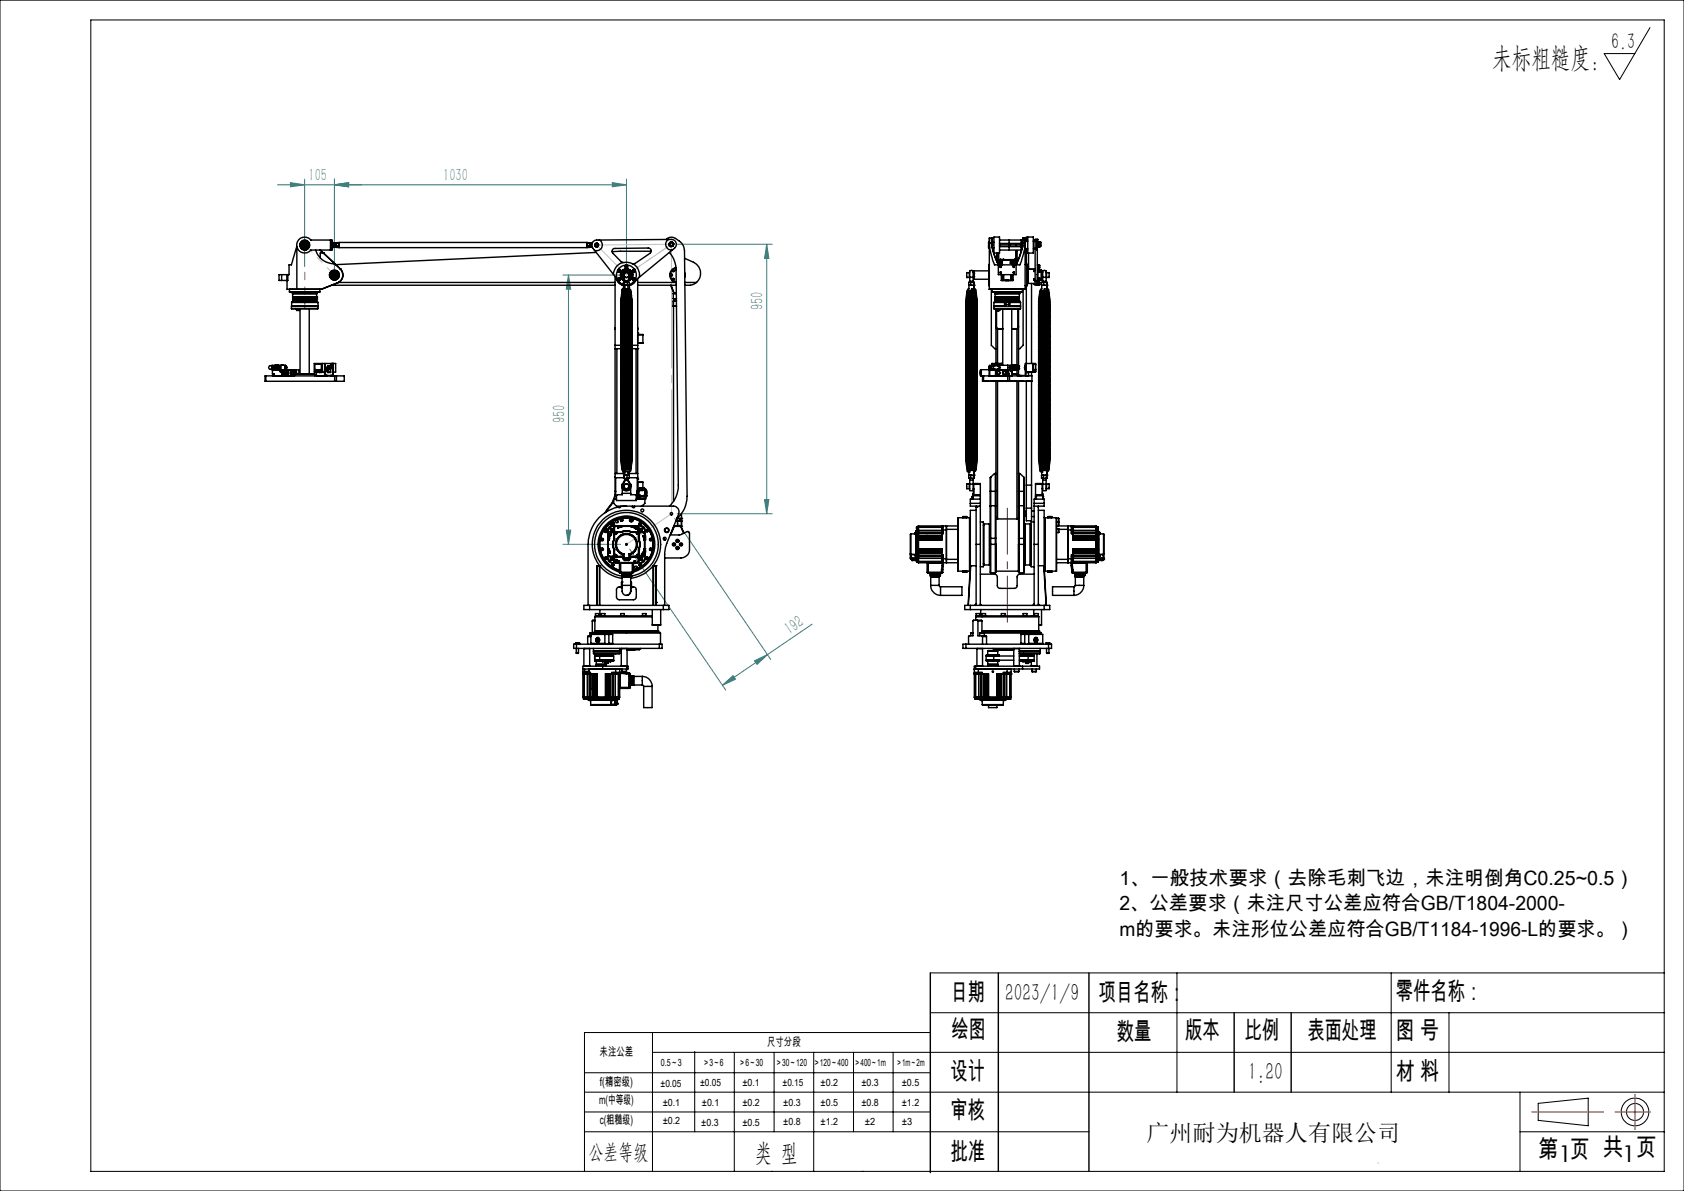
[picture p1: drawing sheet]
<svg xmlns="http://www.w3.org/2000/svg" width="297mm" height="210mm" viewBox="0 0 297 210" stroke-linecap="round" stroke-linejoin="round" font-family="sans-serif">
<defs><g id="words">
<text font-size="4.9" x="263.2" y="11.8">未标粗糙度：</text>
<g font-size="4.4">
<text x="167.6" y="176.4">日期</text>
<text x="177.3" y="176.4">2023/1/9</text>
<text x="193.8" y="176.4">项目名称：</text>
<text x="246.2" y="176.3">零件名称：</text>
<text x="167.8" y="183.1">绘图</text>
<text x="197" y="183.3">数量</text>
<text x="209" y="183.2">版本</text>
<text x="219.5" y="183.2">比例</text>
<text x="230.6" y="183.2">表面处理</text>
<text x="246.2" y="183.2">图 号</text>
<text x="167.6" y="190.4">设计</text>
<text x="220.1" y="190.4">1:20</text>
<text x="246.2" y="190.4">材 料</text>
<text x="167.6" y="197.2">审核</text>
<text x="133.1" y="204.7">类 型</text>
<text x="167.6" y="204.6">批准</text>
<text x="271.3" y="204.1">第 页 共 页</text>
</g>
<g font-size="4.1">
<text x="202.2" y="201.2">广州耐为机器人有限公司</text>
<text x="274.8" y="204.9">1</text>
<text x="286" y="204.9">1</text>
</g>
<text font-size="4" x="284.1" y="8.6">6.3</text>
<text font-size="3.8" x="103.8" y="204.3">公差等级</text>
<g font-size="3.5">
<text x="197.4" y="156">1、一般技术要求（去除毛刺飞边，未注明倒角C0.25~0.5）</text>
<text x="197.4" y="160.5">2、公差要求（未注尺寸公差应符合GB/T1804-2000-</text>
<text x="197.4" y="165">m的要求。未注形位公差应符合GB/T1184-1996-L的要求。）</text>
</g>
<g font-size="3.1" fill="#408080">
<text x="54.4" y="31.9">105</text>
<text x="78.2" y="31.9">1030</text>
<text x="134.6" y="54.7" transform="rotate(-90 134.6 54.7)">950</text>
<text x="99.7" y="74.7" transform="rotate(-90 99.7 74.7)">950</text>
<text x="139.3" y="112" transform="rotate(-34 139.3 112)">192</text>
</g>
<g font-size="2.1">
<text x="135.3" y="184.4">尺寸分段</text>
<text x="105.8" y="186.2">未注公差</text>
<text x="105.8" y="191.4">f(精密级)</text>
<text x="105.6" y="194.7">m(中等级)</text>
<text x="105.8" y="198.2">c(粗糙级)</text>
</g>
<g font-size="1.8">
<text x="116.5" y="191.6">±0.05</text>
<text x="116.6" y="187.9">0.5～3</text>
<text x="123.5" y="191.4">±0.05</text>
<text x="123.9" y="187.9">＞3～6</text>
<text x="130.3" y="187.9">＞6～30</text>
<text x="130.9" y="191.4">±0.1</text>
<text x="136.8" y="187.9">＞30～120 ＞120～400</text>
<text x="138" y="191.4">±0.15</text>
<text x="144.7" y="191.4">±0.2</text>
<text x="150.7" y="187.9">＞400～1m</text>
<text x="151.9" y="191.4">±0.3</text>
<text x="158.1" y="187.9">＞1m～2m</text>
<text x="159" y="191.4">±0.5</text>
<text x="116.9" y="195">±0.1</text>
<text x="123.8" y="195">±0.1</text>
<text x="130.9" y="195">±0.2</text>
<text x="138.1" y="195">±0.3</text>
<text x="144.7" y="195">±0.5</text>
<text x="151.9" y="195">±0.8</text>
<text x="159" y="195">±1.2</text>
<text x="116.9" y="198.2">±0.2</text>
<text x="123.7" y="198.5">±0.3</text>
<text x="130.9" y="198.5">±0.5</text>
<text x="138.1" y="198.4">±0.8</text>
<text x="144.7" y="198.4">±1.2</text>
<text x="152.5" y="198.4">±2</text>
<text x="159" y="198.4">±3</text>
</g>
</g></defs>
<g fill="none" stroke="#408080" stroke-width=".18">
<path d="M51.2 32.2l2.5 .4-2.5 .3zM53.7 31.6v15.4M59 32.6l2.5-.4v.7zM59 31.6v15.9M108 32.2l2.5 .4-2.5 .3zM110.5 31.6v15.9M110.5 32.6h-61.6M99.3 48.5h10.2M100.3 48.5v47.5M100.3 48.5l.3 2.5h-.7zM119.4 43.1h16.8M135.2 43.1l.4 2.5h-.8z"/>
<path d="M135.2 43.1v47.5M99.3 96h10.2M99.9 93.5h.7l-.3 2.5zM111.1 96.8l16.9 24.9M119 91.4l16.9 24.9M119.4 90.6h16.8M134.8 88.1h.8l-.4 2.5zM133.1 116.5l2.3-1.1-1.9 1.7zM143.2 110.1l-15.8 10.7M127.4 120.8l1.9-1.7 .4 .7z"/>
</g>
<g fill="none" stroke="#000" stroke-width=".18">
<path d="M0 0h297v210h-297zM16 3.5h277.5v203h-277.5zM291 4.9l-5.4 9.1-2.7-4.6h5.4M164.1 171.5h129.4M164.1 178.6h129.4M207.6 171.5v21.1M245.4 171.5v21.1M255.6 178.6v14M103.1 192.6h190.4M103.1 199.6h89M103.1 196.1h61M103.1 189.2h61"/>
<path d="M115.1 185.6h178.5M115.1 182.1v24.4M122.5 185.4v14.2M129.5 185.6v20.9M136.5 185.6v14M143.5 185.6v20.9M150.5 185.6v14M157.5 185.6v14M164.1 182.1h-61v24.4M268.1 192.6v13.9M268.1 199.6h25.5M271.3 194.5l8.8-.9v4.9l-8.8-1z"/>
<path d="M136.1 206.5h.1M152.1 206.5h.1"/>
<circle cx="288.4" cy="196.1" r="2.44"/>
<circle cx="288.4" cy="196.1" r="1.5"/>
</g>
<path d="M53.7 54.5v-6.5" fill="none" stroke="#f00" stroke-width=".18" stroke-dasharray="30.5 1.3 1.3 1.3" stroke-dashoffset="29.2"/>
<path d="M177.7 109.7v-20.1" fill="none" stroke="#f00" stroke-width=".18" stroke-dasharray="30.5 1.3 1.3 1.3" stroke-dashoffset="22.3"/>
<path d="M164.1 171.5v35.3M176.1 171.5v35M192.1 171.5v35M217.7 178.6v14M227.7 178.6v14" fill="none" stroke="#000" stroke-width=".25"/>
<path d="M270.1 196.1h12.7M284.8 196.1h6.3M288.4 193v6.2" fill="none" stroke="#f00" stroke-width=".18"/>
<path d="M53.8 43.2l5.2 5.3" fill="none" stroke="#c0c0c0" stroke-width=".18" stroke-dasharray="30.5 1.3 1.3 1.3" stroke-dashoffset="28.7"/>
<path d="M110.5 48.5l7.9-5.4" fill="none" stroke="#c0c0c0" stroke-width=".18" stroke-dasharray="30.5 1.3 1.3 1.3" stroke-dashoffset="27.6"/>
<path d="M118.4 43.1v47.5" fill="none" stroke="#c0c0c0" stroke-width=".18" stroke-dasharray="30.5 1.3 1.3 1.3" stroke-dashoffset="8.6"/>
<path d="M105.2 43.2l13.2-.1-7.9 5.4zM118.4 90.6l-7.9 5.4M243 205.1h.1" fill="none" stroke="#c0c0c0" stroke-width=".18"/>
<g fill="#408080">
<path d="M59 32.6l2.5-.4v.7zM108 32.2l2.5 .4-2.5 .3z"/>
<path d="M99.9 93.5h.7l-.3 2.5zM100.3 48.5l.3 2.5h-.7z"/>
<path d="M51.2 32.2l2.5 .4-2.5 .3zM59 32.6l2.5-.4v.7z"/>
<path d="M127.4 120.8l1.9-1.7 .4 .7zM133.1 116.5l2.3-1.1-1.9 1.7z"/>
<path d="M135.2 43.1l.4 2.5h-.8zM134.8 88.1h.8l-.4 2.5z"/>
</g>
<g fill="none" stroke="#000" stroke-width=".25">
<path d="M49.7 48.4h-.5v1.1h.5M49.7 48.4v1.1M49.7 49.5h.9M49.7 48.4h.9M50.6 48.4h.2M50.6 48.4v1.1M50.6 49.5v1.5h1.8M50.8 48.4v1.1h-.2M51 51.5h5.4M51 51h5.4v.5M51 51v.5M51 51h.1"/>
<path d="M51.4 54.4h4.7M51.4 53.3h4.7M51.6 51.8h4.3M51.6 51.5v.3M51.6 51.8h.1M51.6 52.7h.1M51.6 52.4h.1M51.6 51.8h4.2M51.6 53h4.2M51.6 52.7h4.2M51.6 53.1h4.2M51.6 51.8l.1 1.4"/>
<path d="M51.6 52.4h4.2M51.7 53.2h.2M51.7 53.1v.1M51.9 53.3h3.7M51.9 53.2h.1M51.9 53.2v.1M52 53.1v.1M52 53.1h.1M52 53.2h.3M52.3 54.7h.5M52.3 43.6l-.9 3.1h-.4v1.7h-.2M52.3 43.6l.1-.1v7.5"/>
<path d="M52.3 54.5v.2M52.4 43.6h-.1M52.4 51h4.3M52.8 54.5v.2M52.9 54.5v11.5M53 43v.2a.79 .79 0 0 0 .6 .8M53 43.2a.73 .73 0 0 0 .6 .7M53 43.4l.1 .3 .5 .3M53.2 42.6l.2-.1a.72 .72 0 0 1 1.1 .7 .74 .74 0 0 0-.8-.7 .74 .74 0 0 0-.7 .7zM53.6 42.4h.2a.79 .79 0 0 1 .7 .8 .72 .72 0 0 0-.7-.8M53.8 44l.1-.1zM53.8 44h.1z"/>
<path d="M53.9 43.9h.1M53.9 53.2h-.2v-.1l-.3 .1a.4 .4 0 0 0-.7 0l-.4-.1v.2M53.9 53.2h.1M53.9 53.2v-.1l.4 .1a.35 .35 0 0 1 .5 0h.2v-.1h.3v.1h.5M53.9 44l-.1 .1M54 43.9l.4-.3zM54 43.9l.4-.4zM54.3 43.5l-.4 .3M54.3 43.5v-.3h.1a.71 .71 0 0 0-.4-.8 .71 .71 0 0 0-.9 .4 .67 .67 0 0 0-.1 .7 .67 .67 0 0 0 .7 .4l.2-.1M54.3 43.5l.2 .1-.2 .2-.3 .2-.1-.2M54.4 43.5l-.4 .4M54.4 43.2a.66 .66 0 0 0-.6-.6 .66 .66 0 0 0-.7 .6 .66 .66 0 0 0 .6 .7"/>
<path d="M54.4 43.2a.7 .7 0 0 0-.6-.7 .7 .7 0 0 0-.8 .7 .7 .7 0 0 0 .7 .7M54.4 43.4v.1M54.5 43.4v.1M54.5 43.4v.1zM54.5 54.5v11.5M55.2 53.3h.1M55.6 53.3h.1M55.6 53.1v.2M55.7 44.1a3.6 3.6 0 0 0 3.4 2.5M55.8 53.1v.1M55.8 52.7h.1M55.8 52.4h.1"/>
<path d="M55.8 52.3l-4.2 .1M55.8 51.8h.1M55.9 51.5l-.1 1.7M56.1 54h-4.7v.4M56.1 53.3h-4.7v.7h4.7h-4.7M56.1 53.3v1.1M56.4 44.1l.6 .5M56.5 44.1l2.7 2.6 45.9-2.2M57 44.6h.1M57 44.6l2.1 2M57 44.6h-.5v.9M58.3 42.3h-3.5a1.41 1.41 0 0 0-2-.1 1.41 1.41 0 0 0 0 2 1.41 1.41 0 0 0 2-.1h3.5"/>
<path d="M58.3 42.3h.2M58.3 44.1h.2M58.3 42.3v1.8M58.5 49a.75 .75 0 0 1 0-1 .75 .75 0 0 1 1.1 0 .75 .75 0 0 1-.2 1.1M58.5 49l-.1 .1a.79 .79 0 0 1 0-1.2 .79 .79 0 0 1 1.2 .1 .79 .79 0 0 1-.2 1.1M58.5 49h.1v.2M58.5 49a.76 .76 0 0 1 0-1.1 .76 .76 0 0 1 1.1 .1 .76 .76 0 0 1-.2 1.1M58.5 49a.74 .74 0 0 1 0-1.1 .74 .74 0 0 1 1 .1 .74 .74 0 0 1-.1 1.1M58.5 49.2h.1M58.5 43.6h.1M58.5 42.8h.1M58.5 49.1l.1 .1"/>
<path d="M58.5 42.3h.1M58.5 44.1h.1M58.5 42.9v.4M58.5 43.3v.3M58.5 47.9a.78 .78 0 0 0 0 1.2M58.5 49.1h.1M58.5 42.9h1.3M58.5 43.6h.4M58.5 42.3v1.8M58.5 43.3h.4M58.6 49.2h.5M58.6 50.3h49.9"/>
<path d="M58.6 49.2l.2 .1 .4-.1M58.7 47.8a.76 .76 0 0 0-.2 1.2M58.9 43.3v.2M58.9 43.6h.1M58.9 42.8h.1M58.9 43.1v.2M58.9 42.9v.2M58.9 43.1v.4M58.9 42.9l-.4-.1v.1M58.9 43.5v.1M58.9 42.8v.1M58.9 43.5h.4"/>
<path d="M59.1 46.6l.9 .8M59.1 49.2h.1M59.2 49.1h-.6l.5 .1M59.2 49.2h-.1M59.3 43.6h.1M59.3 42.8h.1M59.3 42.9h44.7M59.3 43.1v.2M59.3 42.9v.2M59.3 43.1v.4M59.3 43.5v.1M59.3 42.8v.1"/>
<path d="M59.3 43.3v.2M59.3 43.6h44.7M59.3 43.3h.5M59.3 49.1v.1M59.4 47.8v.1a.76 .76 0 0 1 0 1.2M59.4 49.1l-.1 .1M59.4 49.1a.7 .7 0 0 0 .1-1.1 .7 .7 0 0 0-1 0 .7 .7 0 0 0 0 1 .73 .73 0 0 1 0-1 .73 .73 0 0 1 1.1 0 .73 .73 0 0 1-.2 1.1M59.4 49.2v.1M59.4 49.2h-.1M59.4 49.1l-.2 .1M59.5 49.9h.1M59.5 47.9a.76 .76 0 0 1-.1 1.2"/>
<path d="M59.5 49.9l-2.8 1.1M59.7 49.8h48.8M59.8 42.9v.4M59.8 43.3v.3M59.8 42.8h.1M59.8 42.9h.1M59.8 42.7v1M60 47.4h.1M60 47.4a1.5 1.5 0 0 1-.5 2.5M60 47.4a1.47 1.47 0 0 1-.5 2.5M103.5 43.6h.1M103.5 42.8h.1"/>
<path d="M103.5 42.9h.1M103.5 42.7v1M103.6 42.9v.4M103.6 43.3l-.1 .3M103.6 42.9l.6 .1M103.6 43.3h.4M103.6 42.8h-.1M104 43.3v.2M104 43.6h.1M104 42.8h.1M104 43.1v.2M104 42.9v.2"/>
<path d="M104 43.1v.4M104 43.5v.1M104 42.8v.1M104 43.5h.2M104.2 43.5l.3 .2M104.2 43v.5M104.2 43h.1M104.2 43.5h.1M104.4 42.9l-.1 .3 .1 .3M104.5 42.7l-.3 .3M104.8 44.1l4.3 5.5M105 43.1v.3"/>
<path d="M105 43.4l.3 .1M105.2 42.9l.3 .1M105.2 42.9l-.2 .2M105.5 43v.3M105.5 43.3l-.2 .2M105.7 42.3a.99 .99 0 0 1 .4 1.3 .99 .99 0 0 1-1.3 .5M105.7 42.3h-.5a.88 .88 0 0 0-.8 .5 .88 .88 0 0 0 .1 .9l.3 .4M108.5 57.8v.2M108.5 48.8v37.8M108.6 49l.1 .1a2.06 2.06 0 0 0 1.3 1.3M108.7 49a1.86 1.86 0 0 0 1.3 1.3M108.7 49.1l.1 .1a1.62 1.62 0 0 0 1.2 1.1"/>
<path d="M109 47.7l.2-.1 .1 .2h-.3zM109.1 49.2h.2v.1l-.1 .1zM109.4 48.5h.2M109.5 48.4h.1M109.5 48.6h.1M109.5 48.3l.1 .1M109.5 48.3h.1M109.5 48.1l.1 .1M109.5 48.9h.1M109.5 48.1h.1M109.6 53.4l-.1 .2 .1 .1 1.7 .1M109.6 53.6l-.1 .2v.2l1.8 .1"/>
<path d="M109.6 54h-.1a.23 .23 0 0 0 0 .3 .23 .23 0 0 0 .3 0l1.5 .1M109.6 54.3h-.1a.23 .23 0 0 0 .1 .3 .23 .23 0 0 0 .3 0l1.4 .1M109.6 54.6l-.1 .1 .1 .2 1.7 .1M109.6 54.9l-.1 .1 .1 .2 1.7 .1M109.6 55.2h-.1a.2 .2 0 0 0 0 .3 .2 .2 0 0 0 .3 0l1.5 .1M109.6 55.5l-.1 .1 .1 .2 1.7 .1M109.6 55.8l-.1 .2a2.16 2.16 0 0 0 1.5 .2h.3M109.6 56.1l-.1 .2 .2 .1 1.6 .1M109.6 56.4l-.1 .1v.2l1.8 .2M109.6 56.7l-.1 .2a1.87 1.87 0 0 0 1.4 .2h.4M109.6 57l-.1 .2 .2 .2 1.6 .1M109.6 57.3l-.1 .1a.38 .38 0 0 0 .6 .3h1.2"/>
<path d="M109.6 57.6l-.1 .2 .1 .2 1.7 .1M109.6 57.9l-.1 .3 .2 .1 1.6 .1M109.6 58.2l-.1 .1 .1 .3 1.7 .1M109.6 58.6l-.1 .1a1.96 1.96 0 0 0 1.5 .2l.3 .1M109.6 58.8l-.1 .3 .2 .1 1.6 .1M109.6 59.2l-.1 .1 .1 .2 1.7 .1M109.6 59.5l-.1 .2 .1 .1 1.7 .1M109.6 59.8l-.1 .1a1.61 1.61 0 0 0 1.3 .3h.5M109.6 47.9l.1 .1h-.1M109.6 52.7l-.1 .1a.19 .19 0 0 0 0 .2 .19 .19 0 0 0 .2 .1l1.6 .1M109.6 53l-.1 .1v.3l1.8 .1M109.6 48.7h-.1"/>
<path d="M109.6 47.9l.1 .1M109.6 48.8l-.1 .1M109.6 48.8h-.1M109.6 48.2h.1M109.6 49.1h.1M109.6 48.8h.1M109.7 52.4l-.2 .2 .2 .2 1.6 .1M109.7 59.8l1.7 .1 .1 .2-.1 .1M109.7 59.5l1.7 .1 .1 .1-.1 .2M109.7 59.2h.5a1.54 1.54 0 0 1 1.3 .3l-.1 .1M109.7 58.9l1.6 .1 .2 .2-.1 .1M109.7 58.6l1.6 .1a.17 .17 0 0 1 .2 .1 .17 .17 0 0 1-.1 .2"/>
<path d="M109.7 58.3l1.6 .1 .2 .1-.1 .2M109.7 58l1.6 .1 .2 .1-.1 .2M109.7 57.6l1.7 .2 .1 .1-.1 .2M109.7 57.4l1.4 .1a.25 .25 0 0 1 .4 .2l-.1 .1M109.7 57l1.6 .1 .2 .2-.1 .2M109.7 56.8l1.7 .1 .1 .2-.1 .1M109.7 56.1l1.6 .1 .2 .2-.1 .2M109.7 55.8l.5 .1a1.53 1.53 0 0 1 1.3 .2l-.1 .2M109.7 55.5l1.6 .1 .2 .2-.1 .1M109.7 55.2h.3a2.16 2.16 0 0 1 1.5 .3l-.1 .2M109.7 54.9l.3 .1a2.14 2.14 0 0 1 1.5 .2l-.1 .1M109.7 54.6l1.6 .1 .2 .1-.1 .2"/>
<path d="M109.7 54.3l1.7 .1 .1 .2-.1 .1M109.7 54h.4a1.82 1.82 0 0 1 1.4 .3l-.1 .1M109.7 53.7l1.6 .1 .2 .1-.1 .2M109.7 53.4l1.7 .1 .1 .2-.1 .1M109.7 53.1l1.6 .1 .2 .2-.1 .1M109.7 47.8l.1 .1M109.7 48.9l-.1 .1M109.7 49h-.1M109.7 52.1l-.1 .2a1.29 1.29 0 0 0 1.2 .3h.4M109.7 56.4l1.6 .1 .2 .2-.1 .2M109.7 52.8l1.6 .1 .2 .1-.1 .2M109.7 48h.1"/>
<path d="M109.7 49l-.1 .1M109.7 51.8l-.1 .3 .2 .1 1.4 .1M109.7 52.5h.4a1.85 1.85 0 0 1 1.4 .2l-.1 .2M109.7 49h.1M109.8 48.9a.8 .8 0 0 1 .7-1.2 .8 .8 0 0 1 .7 1.2M109.8 47.8l.1 .1M109.8 52.8h.1M109.8 51.5l-.2 .2a1.28 1.28 0 0 0 1.2 .2l.3 .1M109.8 52.2h1.1a.33 .33 0 0 1 .4 0 .33 .33 0 0 1 .1 .4h-.1M109.8 49.1l-.1 .1M109.8 48.9h.1M109.8 48.9l.4 .7"/>
<path d="M109.8 47.7l.1 .1M109.8 52.5h.1M109.8 51.2l-.1 .1v.2l1.4 .1M109.8 51.8l1.3 .2M109.8 46.3l-.2-.1-1.5-1.5a.5 .5 0 0 1-.1-.6 .5 .5 0 0 1 .4-.3l5.9-.1a.51 .51 0 0 1 .5 .4 .51 .51 0 0 1-.1 .6l-2.7 1.8h-.3M109.8 46.3h-.2a2.25 2.25 0 0 0-1.4 2.1M109.8 46.3a3.2 3.2 0 0 1 1.9 .2M109.9 49.1l-.2 .1M109.9 51.8h.1M109.9 52.2h.1M109.9 51.6h1a.27 .27 0 0 1 .3 0 .27 .27 0 0 1 .1 .3l-.1 .1M109.9 48.9l.6 .7"/>
<path d="M109.9 48.9a.74 .74 0 0 1 .6-1.1 .74 .74 0 0 1 .6 1.1M109.9 47.7l.1 .1M109.9 49.3h.1M109.9 47.9h.1M109.9 49.2h-.1M109.9 51.6h.1M109.9 49.2h.1M109.9 47.6l.1 .1M109.9 51.3h.1M109.9 51.3l1.4 .1-.1 .3M109.9 47.6a1.05 1.05 0 0 0 .2 1.9M109.9 47.6a1.03 1.03 0 0 1 1.4 .3 1.03 1.03 0 0 1-.2 1.4"/>
<path d="M110 49.2a.89 .89 0 0 1-.2-1.3 .89 .89 0 0 1 1.3 0 .89 .89 0 0 1-.1 1.3l.1 .1M110 51h.9a.24 .24 0 0 1 .3 .1 .24 .24 0 0 1 0 .3M110 50.2a1.75 1.75 0 0 1-.9-2.7 1.75 1.75 0 0 1 2.8 0 1.75 1.75 0 0 1-.9 2.7M110 47.6h.1M110 47.6l.1 .1M110 49.3l-.1 .1M110 50.3l-.1 .6-.2 .1v.2l1.4 .2M110 50.3h.7M110 50.3v-.5h1v.5M110 49.3v.1M110 47.8h-.1a.87 .87 0 0 0 .1 1.4l-.1 .1M110 47.8a.88 .88 0 0 1 1.2 .2 .88 .88 0 0 1-.2 1.2"/>
<path d="M110 47.7h.1M110.1 47.5v.2M110.1 47.8a.84 .84 0 0 0-.2 1.3M110.1 47.8a.85 .85 0 0 1 1.1 .2 .85 .85 0 0 1-.1 1.1M110.1 49.4v.1M110.1 47.5l.1 .2M110.1 49.5a1.09 1.09 0 0 1-.5-1.7 1.09 1.09 0 0 1 1.8 0 1.09 1.09 0 0 1-.6 1.7M110.1 49.8v.5M110.2 49.6h.3M110.2 47.5h.1M110.2 49.6v.2M110.2 47.5v.1"/>
<path d="M110.2 47.7h.1M110.2 50.3v.6h.6l-.1-.6M110.3 47.5v.1M110.3 46.9h.3v.2h-.1zM110.4 47.5v.1M110.4 47.5h.1M110.5 47.5v.1M110.5 49.6h.3M110.6 47.5l-.1 .1M110.6 47.5v.1M110.6 47.6h.1M110.6 47.5h.1"/>
<path d="M110.6 49.8v.5M110.7 47.5v.1M110.7 50.3h.3M110.8 47.5l-.1 .2M110.8 49.6v.2M110.8 47.7h.1M110.8 47.5v.2M110.9 47.5h.1M110.9 49.4v.1M110.9 47.5v.2M110.9 49.3l.1 .1M111 47.6l-.1 .1"/>
<path d="M111 50.3l.1 .7M111 49.2l.1 .1M111 49.2h.1M111.1 49.3l-.3 .2M111.1 47.7l-.1 .1M111.1 49.1l.1 .1M111.1 49.3h.1M111.1 47.7v.1M111.1 52h.1a.14 .14 0 0 1 .2 .1 .14 .14 0 0 1-.1 .2M111.1 48.9l-.4 .6-.2 .1M111.1 48.9h.1M111.2 49.1h.1"/>
<path d="M111.2 49.1v.1M111.2 52.9h.1M111.2 52.6h.1M111.2 47.9h.1M111.2 47.8l-.1 .1M111.2 48.9l-.4 .7M111.2 49l.1 .1M111.2 47.8h.1M111.3 48.9l.1 .1M111.3 47.8l-.1 .1M111.3 48.1h.1M111.3 49.1h.1"/>
<path d="M111.3 48.9h.1M111.3 47.9h-.1M111.3 48.7l.2 .1M111.3 48.7h.2M111.3 47.9l-.1 .1M111.3 48.8l.1 .1M111.4 48.5h.1M111.4 48.4h.1M111.4 48.6h.1M111.4 48.3h-.1M111.4 48l-.1 .1M111.4 48.1h-.1"/>
<path d="M111.4 48.9h.1M111.4 48.1l-.1 .1M111.5 48.2l-.2 .1M111.5 48.7h.1M111.5 48.3h.1M111.5 48.3h-.1M111.5 48.5h.1M111.7 47.7h.2v.1l-.1 .1zM111.7 49.2l.1-.1 .1 .2h-.2zM111.7 46.5a2.37 2.37 0 0 1 1 2.4M112 49.5a1.66 1.66 0 0 1-1 .8M112.1 49.4a1.75 1.75 0 0 1-1.1 .9"/>
<path d="M112.2 49.3a2.2 2.2 0 0 1-1.2 1.1M112.5 58.7h.1M112.5 57.8l.1 .2h-.1M112.5 49.1v37.3M112.5 50.3h6.8M112.5 59h.9v1.5h-.9M112.5 59h.9M112.5 49.8h6.6M112.7 48.9l-1.1 .9M114.9 44.3l-7 .1M117.5 42.2a1.24 1.24 0 0 1 1.6-.2l.7 .5a2.04 2.04 0 0 1 .9 1.7l.5 43.3a4.9 4.9 0 0 1-1.9 3.9M117.9 42.2a.99 .99 0 0 0-.4 1.2 .99 .99 0 0 0 1.1 .7"/>
<path d="M117.9 42.2h.5a.87 .87 0 0 1 .8 .6 .87 .87 0 0 1-.2 1l-.4 .3M117.9 42.2l-12.2 .1M118 43l.1 .3M118 43v.2l.1 .1M118.1 44.5a5 5 0 0 1 1.1 3.2l.4 37.8a4.9 4.9 0 0 1-1.5 3.7M118.1 43.3l.4 .2M118.1 43.3l.2 .2h.2M118.3 50.3l.6 1.4M118.4 42.7l.3 .2M118.4 42.7l-.4 .3M118.4 42.7h.2l.1 .2M118.4 42.7h-.3l-.1 .3"/>
<path d="M118.4 50.3l.5 1.4M118.6 44.1l-5.9 4.8M118.7 42.9l.1 .3M118.7 42.9l.2 .1-.1 .2M118.7 52.7h.1M118.7 52.7h.4M118.7 51.8v.9M118.8 51.7h.1M118.8 52.7h.1M118.8 54h.1M118.8 43.2l-.1 .2-.2 .1M118.8 43.2l-.3 .3"/>
<path d="M118.8 52.7h.3M118.8 54h.5h-.2M118.8 53v.1M118.8 53h.3M118.8 54h.3M118.8 53.1v35.3M118.8 53v1M118.8 51.7l-.1 .1M118.9 51.7h.4M119 52.7v.3M119.1 52.7h.2M119.1 51.7l-.4 .1"/>
<path d="M119.1 53h.2zM119.1 53l-.3 .1M119.2 47.2a1.37 1.37 0 0 0-1.1 1.3 1.37 1.37 0 0 0 1.2 1.3M119.2 47.4v.1M119.2 47.3a1.25 1.25 0 0 0-1 1.2 1.25 1.25 0 0 0 1.1 1.2M119.3 52.7h-.2M119.3 54h-.2M120.7 45.5l1.6 .7a2.14 2.14 0 0 1 .5 3.6M120.8 48v.9M120.8 49.8h2M122.8 49.8l-1 .5h-1M170.4 53.3l-.1 .2 .2 .1 1.7 .1"/>
<path d="M170.4 53.6l-.1 .2a2.89 2.89 0 0 0 1.8 .2M170.4 53.9l-.1 .1 .1 .2 1.8 .1M170.4 54.2l-.1 .2 .2 .1 1.7 .1M170.4 54.5l-.1 .2 .2 .1 1.7 .1M170.4 54.8l-.1 .1 .1 .2 1.8 .1M170.4 55.1l-.1 .2 .2 .1 1.6 .2M170.4 55.4l-.1 .2a2.06 2.06 0 0 0 1.6 .2h.3M170.4 55.7l-.1 .2 .2 .1 1.6 .2M170.4 56l-.1 .2a2.18 2.18 0 0 0 1.5 .2l.3 .1M170.4 56.3l-.1 .2a2.16 2.16 0 0 0 1.5 .3h.3M170.4 56.6l-.1 .1a.4 .4 0 0 0 .6 .3l1.2 .1M170.4 56.9l-.1 .2a2.8 2.8 0 0 0 1.7 .3h.1"/>
<path d="M170.4 57.6l-.1 .2 .2 .1 1.7 .1M170.4 57.8v.1a.18 .18 0 0 0-.1 .2 .18 .18 0 0 0 .3 .1l1.5 .1M170.4 58.2l-.1 .1a1.87 1.87 0 0 0 1.4 .3h.5M170.4 58.5a.21 .21 0 0 0 0 .3 .21 .21 0 0 0 .3 0l1.5 .1M170.4 58.8l-.1 .1 .1 .2 1.8 .1M170.4 59.1l-.1 .1 .1 .2 1.8 .1M170.4 59.4l-.1 .2 .2 .1 1.7 .1M170.4 59.7l-.1 .1 .1 .2 1.8 .1M170.4 60l-.1 .1a1.96 1.96 0 0 0 1.5 .3h.4M170.5 53h-.1a.22 .22 0 0 0 0 .3 .22 .22 0 0 0 .3 0l1.5 .1M170.5 57.2l-.2 .2 .2 .2 1.6 .1M170.5 52.7h-.1v.3l1.7 .1"/>
<path d="M170.5 48.9v-.8h.5v.8M170.5 48.9h.1M170.5 48.9h.5M170.5 52.4l-.1 .2 .2 .1 1.5 .1M170.5 59.7l.5 .1a1.63 1.63 0 0 1 1.4 .2l-.2 .1M170.5 59.4l1.8 .1 .1 .3-.2 .1M170.5 59.1l1.7 .1 .2 .2-.2 .1M170.5 58.8l1.7 .1 .2 .1-.2 .2M170.5 58.5l1.8 .1 .1 .2-.2 .1M170.5 58.2l1.8 .1 .1 .2-.2 .1M170.5 57.9l1.7 .1 .2 .1-.2 .2M170.5 57.6l1.7 .1 .2 .1-.2 .2"/>
<path d="M170.5 57.3l1.5 .1a.19 .19 0 0 1 .3 0 .19 .19 0 0 1 0 .3h-.1M170.5 57h.2a2.56 2.56 0 0 1 1.7 .2l-.2 .2M170.5 56.4l1.7 .1 .2 .1-.2 .2M170.5 56l.5 .1a1.85 1.85 0 0 1 1.4 .2l-.2 .2M170.5 55.7l1.8 .2 .1 .2-.2 .1M170.5 55.1l1.6 .1 .3 .2-.2 .2M170.5 54.8l1.8 .2 .1 .2-.2 .1M170.5 54.2l1.8 .2 .1 .2-.2 .1M170.5 53.9h.4a2.08 2.08 0 0 1 1.5 .3l-.2 .2M170.5 53.6l1.7 .1 .2 .2-.2 .1M170.5 53.3l1.8 .1 .1 .2-.2 .2M170.5 53l1.7 .1 .2 .1-.2 .2"/>
<path d="M170.6 52.1l-.2 .1 .1 .2 1.5 .1M170.6 56.7l1.7 .1 .1 .2-.2 .1M170.6 55.4l1.6 .2 .2 .1-.2 .2M170.6 54.5l1.6 .1 .2 .1-.2 .3M170.6 52.7l1.6 .1 .2 .1-.2 .2M170.6 51.7l-.1 .2a.33 .33 0 0 0 .5 .2l1 .1M170.6 52.4l1.1 .1a.41 .41 0 0 1 .6 .2l-.1 .1M170.6 53h.1M170.6 51.5l-.1 .1a1.95 1.95 0 0 0 1.5 .3l.2 .1-.1 .2M170.6 52.1l1.1 .1a.34 .34 0 0 1 .6 .2l-.1 .1M170.7 52.7h.1M170.7 51.8l1.2 .1"/>
<path d="M170.7 52.4h.1M170.7 52.1h.1M170.7 51.5l1.1 .1a.22 .22 0 0 1 .3 0 .22 .22 0 0 1 0 .3M170.7 51.8h.1M170.7 51.5h.1M170.8 51.1a.2 .2 0 0 0-.3 .2 .2 .2 0 0 0 .3 .2l1.1 .1M170.9 50.3l-.1 .9 1.2 .1 .2 .1-.2 .2M170.9 50.3h.9M170.9 50.3v-.5h.9v1.1M171 48.9h.1M171 48.9v.1M171 48.9v-.7a.39 .39 0 0 1 .1-.5 .39 .39 0 0 1 .5 .1v1.1"/>
<path d="M171 48v.1M171 48.9h.6M171 48.9v.7M171 49.6h.6M171 49.6v.2M171.1 53h.1M171.2 49.8v.5M171.6 48l.1 .1v.9M171.6 48.9v.7M171.6 49.6v.2M171.7 49.8v.5M171.7 48.2h.1"/>
<path d="M171.7 48.8h.1M171.8 47.8v1.4M171.8 49.2h2.6M171.8 50.3v.6M171.8 50.9l.1 .1M171.8 50.3h.1M171.9 51.3l-.6-.1v-.3l.7 .1 .1 .2-.1 .1M172 52.8h.1M172 52.5h.1M174.4 47.8v1.4M174.4 47.8h-2.7l.1 1.4M174.4 49.2h.1"/>
<path d="M174.4 46.6v3.8M174.4 50.4h.1M174.4 46.6h.1M174.5 42.7h-.2v1h.2M174.5 51h.5M174.5 51h.1M174.5 51h6.3M174.5 43.6h.1M174.5 42.9h.1M174.5 42.9v8.1M174.5 42v.9M174.5 43.6l.5 2.2 .4 .9h.7"/>
<path d="M174.5 42h.4M174.5 42.9h.4M174.5 42.9v.7M174.8 51h1M174.8 51h.1M174.8 51h.2M174.8 51v9.9l.6 .6h.2M174.9 42h.1M174.9 43.2v.4M174.9 43.2v.1M174.9 42.9h.1M174.9 42.3v-.3v.9"/>
<path d="M174.9 42v.9M174.9 42.7h.4M174.9 42.9v.3M174.9 42.9v.4M174.9 43.2l.5 1.7 .7 1.8v-2.1M174.9 43.2h.1M174.9 43.6l.5 1.6 .7 1.5M174.9 43.3v.3M175 51h.1M175 51.5h5.3M175 51.5h.5zM175 51h5.3"/>
<path d="M175 51h.8M175 51v.5M175 43.7h.3M175.1 51.5h.3zM175.2 51.5h.3zM175.3 54.4h4.7M175.3 54h4.7M175.3 41.8h1v2.8h-1zM175.3 53.3h1.9M175.3 54.4v.1M175.3 53.3v1.1M175.5 51.5h-.3h.3"/>
<path d="M175.5 54.5h.3zM175.5 51.8h.1M175.5 51.5v1.7M175.5 51.5h4.8h-.5M175.5 51.5h4.3M175.5 51.8h4.3M175.5 52.7h4.3M175.5 52.4h4.3M175.5 52.7h.1M175.5 52.4h.1M175.5 52.4h4.2M175.5 53.1h4.2"/>
<path d="M175.5 52.7h4.2M175.5 53.1h.1M175.5 53.2h.3zM175.6 53.2h.1M175.6 51.5h.2zM175.6 53.1h.3M175.6 53.1v.1M175.6 53.2h.2M175.6 57.5l.1 .3 .2 .2M175.6 53.2v.1M175.6 54.5v9.6M175.6 54.6h.2"/>
<path d="M175.7 53.2h.1M175.8 57.7l.1 .2 .1 .1M175.8 45.9v-.2v.3M175.8 51h.1M175.8 54.7h.1M175.8 54.5h-.5h4.1M175.8 54.5h.5M175.8 54.6v3.2l.1 .2h.1M175.8 54.7h.5M175.8 54.5v.2M175.8 53.3h.1M175.8 53.3h.4"/>
<path d="M175.8 53.3h.4zM175.8 54.7h.4zM175.8 44.6l.1 1.1M175.8 53.2v.1M175.8 44.9h.1M175.9 53.1v.1h-.3M175.9 53.1h.1M175.9 53.1h.3M175.9 53.2h.3zM175.9 54.7h.1M175.9 44.6v1.6M175.9 54.7h.2"/>
<path d="M175.9 52.4h3.8M175.9 58h.9M175.9 58v6.1M176 54.7h.1M176 58h.8M176.1 51.5h.3zM176.1 46.7v1.7h.5M176.1 46.7h3.1M176.1 45.9h.1M176.1 54.7h.1M176.2 46.4h.1M176.2 53.1h.1"/>
<path d="M176.2 53.1h.3M176.2 53.3h3.3M176.2 53.3h3.3h-.4M176.2 53.3h2.9M176.2 46.4h.3M176.2 46.2h.3M176.2 53.1v.2M176.2 45.9h.1M176.2 46.4h-.1h.1M176.2 45.9h.3M176.2 45.9v.3M176.2 46.4v.3"/>
<path d="M176.2 46.4h.2M176.2 45.9h.2M176.3 54.7h-.1M176.3 54.5h.5M176.3 42.3h1.7M176.3 44.1h1.7M176.3 42.9h1.7M176.3 43.5h1.7M176.3 54.5v.2M176.3 43h1.6M176.3 43.4h1.6M176.3 45.8l-.1 .1"/>
<path d="M176.3 45.8h.1M176.4 45.8h.1M176.4 45.9h.1M176.4 45.9v.3M176.4 45.8l.1 .1M176.4 46.4h.1M176.4 46.4v.3M176.4 46.2h-.2v.2M176.4 46.2h.1M176.5 46.4h.1M176.5 53.1h.2M176.5 53.2h.2z"/>
<path d="M176.5 46.2v.2M176.5 53.1v.1M176.5 45.9h.1M176.5 45.9v.5M176.5 45.9h.2M176.6 49.5h.2M176.6 49.5h2.1M176.6 48.4h.2M176.6 48.1l-.2-.1v.1M176.6 47.1l-.1-.2-.1 .2M176.6 45.8h.2M176.6 48.4v1.1"/>
<path d="M176.6 45.8l-.1 .1M176.6 45.9h.2M176.6 45.9v.8M176.7 45.9h.1M176.7 53.1h.5M176.7 45.9h.3M176.7 45.9l.1 .8M176.7 53.1v.1M176.8 45.8l-.1 .1M176.8 51.5h.2zM176.8 49.5h.2M176.8 48.4h.2"/>
<path d="M176.8 48.4v1.1M176.8 45.9h1.4M176.8 45.8h.1M176.8 54.5h.4zM176.8 54.5h1.6M176.8 54.5v9.9M176.9 45.8l.1 .1M176.9 45.8h.1M177 45.8l1.8 .1M177 45.9h.1M177 45.9h1.8M177 49.5h1.3"/>
<path d="M177 48.4h1.3M177 48.4v1.1M177.2 54h-1.9M177.2 54h.1M177.2 53.3v.7M177.2 53.1h.3M177.2 53.2h.3zM177.2 53.1v.1M177.3 53.7h.2M177.3 53.3h-2M177.3 49.5h.7zM177.3 53.3h-.1"/>
<path d="M177.3 53.3h.7M177.5 51.5h.3zM177.5 53.1h.1M177.5 53.1v.1M177.6 53.1h.3M177.6 53.2h.3zM177.6 53.1v.1M177.8 53.7h.2M177.9 53.1h.1M177.9 53.1v.1M177.9 43h.1M177.9 43.4h.1"/>
<path d="M177.9 43v.4M178 53.1h.2M178 53.2h.2zM178 42.9v.1M178 43.4v.1M178 53.3h2M178 42.3h2.4v-.3l-.1 .9M178 42.9h2.1M178 43.5h2.1M178 44.1h2.2M178 42.3v.6M178 43.5v.6"/>
<path d="M178 53.1v.1M178 53.3h.1M178 43h1.2M178 43.4h1.2M178 43v.4M178.1 54.5h.3zM178.1 54h1.9M178.1 53.3h1.9M178.1 53.3v.7M178.1 54h-.1M178.2 45.9h.1M178.2 45.9v.5"/>
<path d="M178.2 46.4h.3M178.2 53.1h.4M178.2 53.1v.1M178.3 51.5h.2zM178.3 49.5h.2M178.3 48.4h.2M178.3 48.4v1.1M178.3 45.9h.1M178.3 45.9v.5M178.3 46.4h.1M178.3 46.4h.3M178.3 46.2h.3h-.3"/>
<path d="M178.4 45.9h.1M178.4 54.5h1.6h-.6M178.4 54.5h.9l.2 .2v3.1l-.1 .2h-.2M178.4 45.9v.3M178.4 54.5v9.9M178.4 45.9h.2M178.4 58h1M178.4 58h.8M178.5 46.4h.1M178.5 46.4h-.3M178.5 49.5h.2M178.5 48.4h.2"/>
<path d="M178.5 46.4v.3M178.5 48.4v1.1M178.6 46.4h.1M178.6 45.8h.1M178.6 45.8h-2M178.6 45.9h.1M178.6 45.9v.5M178.6 53.1h.3M178.6 53.2h.3zM178.6 46.4v.3M178.6 53.1v.1M178.7 45.9h.2"/>
<path d="M178.7 48.1l.1-.1 .1 .1M178.7 47.1l.1-.2 .1 .2M178.7 45.9v.5M178.7 48.4v1.1M178.8 45.9h.1M178.8 45.9h.2M178.8 45.8h.1M178.9 45.8h.1M178.9 51.5h.3zM178.9 45.9v.8M178.9 47.1h.1M178.9 48v.1"/>
<path d="M178.9 45.9h.1M178.9 53.1h.3M178.9 53.1v.1M179 45.9h.1M179 45.9v.8M179.1 54.5h.3zM179.1 53.3h.1M179.1 45.9h.1M179.1 46h.1M179.1 46.6h.1M179.1 46.4h.1M179.2 53.1h.3"/>
<path d="M179.2 53.2h.3zM179.2 53.1v.1M179.2 46.7v1.7h-.5M179.2 43h1M179.2 43.4h1M179.2 43v.4M179.4 58v6.4M179.5 53.3h.1M179.5 51.5h.2zM179.5 53.1h.2M179.5 53.2h.2zM179.5 53.2h.2"/>
<path d="M179.5 53.1v.2M179.5 53.2h.1M179.5 54.5h.3zM179.5 51h.8M179.5 51h.9M179.5 51h.1M179.5 57.7l-.1 .2-.2 .1M179.6 54.5v10v-.1a.6 .6 0 0 0 0 .8v-.2v1.3M179.6 57.5v.3l-.2 .2M179.6 53.2v.1M179.6 54.6h-.1M179.7 53.2h.1"/>
<path d="M179.7 53.1h.1M179.7 52.7h.1M179.7 52.4h.1M179.8 51.8h.1M179.8 51.5h.3M179.8 51.5h.3zM179.8 51.5l-.1 1.7M179.9 51.5h.3zM180 43.4l.1 .1M180 54.4v.1M180 53.3v1.1M180.1 42.9l-.1 .1"/>
<path d="M180.1 42.3v.6M180.1 43.5v.6M180.3 51h.1M180.3 51h.5M180.3 51v.5M180.3 43.6v-.4l-.6 2.2-.6 1.3v-2.4h.3v1.9M180.3 42.7h-.1v1M180.3 43.6l-.5 1.6-.6 1.5M180.3 43.3v.3M180.3 42.9h.1M180.3 42.9v.4M180.4 42h.1"/>
<path d="M180.4 43.2l-.1 .4M180.4 43.2l-.1 .1M180.4 42v.9M180.4 42.9v.3M180.4 42h.4M180.4 42.9h.4M180.4 51h.1M180.4 51v9.9l-.6 .6h-.2M180.8 42v.9M180.8 43.6l-.9 3.1h-.7M180.8 42.9h.1M180.8 42.9v.7"/>
<path d="M180.8 51h.1M180.8 43.6h.1M180.8 42.3h.5M180.8 43.8h.5M180.8 44.1h.5M180.8 42.6h.5M180.8 50.4h.4M180.8 46.6h.4M180.8 42.9v8.1M181 44.1v2.5M181 50.4v13.7M181.2 46.6v3.8"/>
<path d="M181.2 47.4l.1 .2M181.2 46.6v3.7M181.2 50.3v.1M181.3 41.8h-.3v.5M181.3 41.8h.9v2.8h-.9zM181.3 49.4l-.1 .2M181.3 47.6v1.8M181.3 49.4h.1M181.3 47.6h.1M181.4 47v3h1v.2M181.4 47.5h.1M181.4 47.5h1.2"/>
<path d="M181.4 44.6v2.9M181.9 50v14.1M182.2 43.8h.4M182.2 42.5h.4M182.2 42.6h.4M182.4 49.1v.3M182.4 50v.2M182.4 47.6v.3M182.4 49.4h.2M182.4 50.2h.2M182.6 42.3v1.4M182.6 49.6v.6h.7"/>
<path d="M182.6 47.6h-.2v.3M182.6 42.3h.4M182.6 43.7v5.9M182.6 49.6h.3M182.6 43.7h.3M182.9 43.5h.1M182.9 42.9h.1M182.9 42.3v1.4M182.9 42.2h.1M182.9 42.3h.1M182.9 49.6v.6zM182.9 48.4h.1"/>
<path d="M182.9 43.7v5.9M182.9 44.1h.1M183 43.5v.6M183 42.3v.6M183 42.9v.3M183 43.2v.3M183 42.9h.3M183 42.7h.3M183 42.2h-.4v.1M183 46.7h.3M183 42.2v.1M183 43.2h.3"/>
<path d="M183 43.5h.3M183 42.7h.4M183.1 46.7v3.5M183.1 48h.2M183.1 47.5h.2M183.1 49h.2M183.1 49.5h.2M183.1 49.7h.2M183.1 47.2h.2M183.3 42.9v.2M183.3 43.2v.2M183.3 53l-.1 .1 .1 .2 1.7 .1"/>
<path d="M183.3 53.3l-.1 .1 .1 .2 1.7 .1M183.3 53.6l-.1 .1 .1 .2 1.7 .1M183.3 53.9l-.1 .1a1.98 1.98 0 0 0 1.5 .3h.3M183.3 54.2l-.1 .2 .1 .1 1.7 .1M183.3 54.5l-.1 .1a.21 .21 0 0 0 0 .2 .21 .21 0 0 0 .3 0l1.5 .1M183.3 54.8l-.1 .1 .1 .2 1.7 .1M183.3 55.1l-.1 .2 .1 .1 1.7 .2M183.3 55.4l-.1 .1 .1 .2 1.7 .1M183.3 55.7l-.1 .1 .1 .2 1.7 .2M183.3 56l-.1 .2a2.18 2.18 0 0 0 1.5 .2l.3 .1M183.3 56.3l-.1 .2a2.61 2.61 0 0 0 1.7 .3h.1M183.3 56.6l-.1 .1a.4 .4 0 0 0 .6 .3l1.2 .1"/>
<path d="M183.3 56.9l-.1 .2 .2 .2 1.6 .1M183.3 57.2l-.1 .2 .1 .2 1.7 .1M183.3 57.6h-.1l.1 .3 1.7 .1M183.3 57.8l-.1 .2 .1 .2 1.7 .1M183.3 58.2l-.1 .1a1.91 1.91 0 0 0 1.4 .3h.4M183.3 58.5h-.1a.21 .21 0 0 0 0 .3 .21 .21 0 0 0 .3 0l1.5 .1M183.3 58.8l-.1 .1 .1 .2 1.7 .1M183.3 59.1l-.1 .1 .1 .2 1.7 .1M183.3 59.4l-.1 .1a3.1 3.1 0 0 0 1.8 .3M183.3 59.7l-.1 .1a.41 .41 0 0 0 .6 .2l1.2 .1M183.3 60l-.1 .1a1.96 1.96 0 0 0 1.5 .3h.3M183.3 43.5h.1"/>
<path d="M183.3 42.9h.1M183.3 49v.5M183.3 49.7v.5M183.3 47.5h.1M183.3 46.7v.5M183.3 43.1v.1M183.3 43.1v.3M183.3 43.4v.1M183.3 43h.2v.4h-.2M183.3 47.5v.5M183.3 52.7l-.1 .1 .1 .2 1.7 .1M183.3 42.7l.1 .3"/>
<path d="M183.4 52.4l-.2 .2 .2 .1 1.5 .1M183.4 59.7l1.6 .1 .2 .1-.1 .2M183.4 59.4l1.7 .1 .1 .3-.1 .1M183.4 59.1l1.7 .1 .1 .1-.1 .2M183.4 58.8l1.7 .1 .1 .1-.1 .2M183.4 58.2l1.7 .1 .1 .1-.1 .2M183.4 57.6l1.7 .1 .1 .1-.1 .2M183.4 57h.2a2.56 2.56 0 0 1 1.6 .2l-.1 .2M183.4 56.4l1.7 .1 .1 .1-.1 .2M183.4 55.7l1.7 .2 .1 .1-.1 .2M183.4 55.1l1.6 .1 .2 .1-.1 .3M183.4 54.2l1.7 .2 .1 .2-.1 .1"/>
<path d="M183.4 53.9h.4a2.08 2.08 0 0 1 1.4 .3l-.1 .2M183.4 53.3l1.7 .1 .1 .2-.1 .2M183.4 53l1.7 .1 .1 .1-.1 .2M183.4 43.5h.1M183.4 42.7h.1M183.4 47.5l-.1 .5M183.4 42.8h.2l-.1 .5M183.4 43h.1M183.4 42.7h-.1M183.4 42.7v.3M183.4 43.5h-.1M183.4 47.5h.1"/>
<path d="M183.4 49.4h.3M183.4 47.6h.3M183.4 52.1l-.1 .1a.39 .39 0 0 0 .5 .2l1.1 .1M183.4 58.5l1.7 .1 .1 .2-.1 .1M183.4 57.9l1.6 .1 .2 .1-.1 .2M183.4 57.3l1.3 .1a.31 .31 0 0 1 .5 .2l-.1 .1M183.4 56.7l1.6 .1 .2 .1-.1 .2M183.4 56l1.7 .2 .1 .2-.1 .1M183.4 55.4l1.7 .2 .1 .1-.1 .2M183.4 54.8l1.7 .2 .1 .2-.1 .1M183.4 54.5l1.7 .1 .1 .1-.1 .3M183.4 53.6l1.7 .1 .1 .1-.1 .2"/>
<path d="M183.4 52.7l1.6 .1 .2 .1-.1 .2M183.4 51.7l-.1 .2 .1 .2 1.5 .1M183.4 52.4l1.3 .1a.33 .33 0 0 1 .5 .2l-.1 .1M183.5 53h.1M183.5 51.5l-.2 .1a2.12 2.12 0 0 0 1.5 .3l.3 .1-.1 .2M183.5 52.1l1.5 .1 .1 .2-.1 .1M183.5 52.7h.1M183.5 51.8l1.3 .1M183.6 52.1h.1M183.6 52.4h.1M183.6 51.8h.1M183.6 51.5l1.1 .1a.22 .22 0 0 1 .3 0 .22 .22 0 0 1-.1 .3"/>
<path d="M183.6 51.1l-.2 .2 .1 .2 1.3 .1M183.6 51.5h.1M183.7 47.6v1.8M183.7 49.8h1v.5h-1zM183.7 47.9h.1v1.1h-.1M183.7 50.3l-.1 .9 1.3 .1 .1 .1-.1 .2M183.8 48.9l.1 .1M183.9 48.9v-.7a.38 .38 0 0 1 .1-.5 .38 .38 0 0 1 .5 .1v1.1M183.9 48l-.1 .1M183.9 48.9h.6M183.9 48.9v.7M183.9 49.6h.6"/>
<path d="M183.9 49.6v.2M183.9 53h.1M184.1 49.8v.5M184.5 48l.1 .1M184.5 48.9v.7M184.5 49.6v.2M184.6 48.9l-.1 .1M184.6 48.1h.4v.8h-.4zM184.6 50.3h.1M184.6 49.8v.5M184.6 50.3v.6M184.6 50.9l.1 .1"/>
<path d="M184.7 51.3l-.5-.1v-.2a.48 .48 0 0 1 .8 .2l-.1 .1M184.9 52.8h.1M184.9 52.5h.1M46.7 66.3h14v.9h-14zM46.9 66.3v.9M48 64.5a.38 .38 0 0 0-.6 .3 .38 .38 0 0 0 .6 .3M48 64.5v.5M48.1 65.9v.4M48.2 66.3h.1M48.2 65.2h.1M48.2 66l-.1 .1 .1 .1M48.2 66h.2l-.2 .2"/>
<path d="M48.2 66l.2 .1-.2 .1M48.5 64.5l.4 .3M48.5 64.5v.5M48.5 64.5l-.2 .3 .2 .2M48.6 64.5v.5M48.6 64.5l.2 .3-.2 .2zM48.6 64.4a.39 .39 0 0 1 .4 .4 .39 .39 0 0 1-.4 .4 .39 .39 0 0 0 .4-.4 .39 .39 0 0 0-.4-.4zM48.7 64.4h.1M48.7 65.2h.1M48.7 64.4a.39 .39 0 0 1 .4 .4 .39 .39 0 0 1-.4 .4M48.8 64.4a.39 .39 0 0 1 .3 .4 .39 .39 0 0 1-.3 .4 .39 .39 0 0 0 .3-.4 .39 .39 0 0 0-.3-.4zM48.8 64.4a.39 .39 0 0 1 .4 .4 .39 .39 0 0 1-.4 .4"/>
<path d="M48.8 64.4h.1M48.8 65.2h.1M48.8 64.8h.1M48.9 64.4a.39 .39 0 0 1 .3 .4 .39 .39 0 0 1-.3 .4M48.9 64.4a.39 .39 0 0 1 .4 .4 .39 .39 0 0 1-.4 .4 .39 .39 0 0 0 .3-.4 .39 .39 0 0 0-.3-.4zM48.9 64.8l-.4 .2M48.9 64.4a.39 .39 0 0 1 .4 .4 .39 .39 0 0 1-.4 .4 .39 .39 0 0 0 .4-.4 .39 .39 0 0 0-.4-.4zM49 64.4h.1M49 65.2h.1M49 64.4a.39 .39 0 0 1 .4 .4 .39 .39 0 0 1-.4 .4M49.3 64.5l.1 .3-.1 .2M49.4 65.2v.2"/>
<path d="M49.4 65.4h.1M49.4 65.4l.2 .2M49.6 65.3h-.2l.2 .2M49.6 65.5h.1M49.6 65.3h.1M49.6 65.3l.1 .1-.1 .1M49.6 64.4v.8h-1.6v-.8h2.3v.8M49.6 65.2h1.7M49.7 66.2l-.1 .1M49.7 65.2v.1M49.7 66.2h.6M49.7 65.6v.6"/>
<path d="M49.8 66.2h.1M49.7 65.3v.3h-.3v-.2M49.7 65.2l.1 .1M49.7 65.3h.1M49.8 64.4h.2M49.8 65.3l-1.8-.1v.7l.4 .1v.3M49.8 65.2v.1M49.8 65.3v.9M49.8 65.3l.1 .2 .1-.2M49.8 65.3h.2M49.8 65.3h.1M49.9 65.2l.1 .1"/>
<path d="M50 65.3h.1M50 65.3h.8M50.1 65.5l.1 .1v.5l-.2-.2zM50.1 65.5l.1 .3-.1 .3M50.3 65h.1M50.3 64.6h.1M50.3 64.6v.4M50.3 64.4l.2 .2 .1 .2zM50.3 66.2v-.2l.1 .2M50.3 66.2v.1M50.3 66.2h.1M50.4 65.2v1.1"/>
<path d="M50.4 66.2l-.1 .1M50.4 66.2h.4M50.4 66.2h.1M50.4 65.2h.3M50.6 64.8l-.3 .3M50.6 64.8l-.1 .2-.2 .1M50.7 65.2l.1 .1M50.8 65.6v.3zM50.8 66.3h.1M50.8 65.2h.1M50.8 65.2v.4l-.2 .1v.2h.2M50.8 66.2l-.1 .1"/>
<path d="M50.8 65.2v.1M50.8 65.3h.1M50.8 66.2h.1M50.8 65.2h1.9v.8M50.8 65.9v.4M51.3 66.3h.1M51.6 65.3h.2a.48 .48 0 0 1 .2 .7M51.6 65.3a.45 .45 0 0 0-.4 .6 .45 .45 0 0 0 .7 .1M51.6 65.3h.4l.2 .2M51.6 66.2h.3M51.7 65.3a.47 .47 0 0 1 .4 .7M51.7 65.3h.2a.48 .48 0 0 1 .2 .7"/>
<path d="M51.8 65.5l-.2 .2 .2 .3M51.9 66.1l-.2 .1 .2-.1M51.9 66h3.6M51.9 66v.3M52 66h3.5M52 66h-.1M52.2 65.5l.1 .5M52.2 65.2v.3M55.5 66v.3M55.8 65.3v.1M55.8 65.5h.1M55.8 65.3h.1"/>
<path d="M55.8 65.3v.2M55.8 65.6v.7M55.8 65.4h-.3l.1 .1h.2M55.8 65.4v.1M56.2 65.3l.1 .1M56.2 65.5h.1M56.2 65.3l-.2 .1v.1h.2M56.2 65.3h.1M56.2 65.6h.6M56.3 65.5h-.1M56.3 65.4h.1M56.3 65.5h.1"/>
<path d="M56.3 65.6l.1 .1M56.3 65.4v.1M56.4 65.4v.1h.3M56.4 65.3v.1M56.4 65.3h.3M56.6 64.2h.1M56.6 64.2l.1 .1M56.6 65.2h.1M56.6 64.2h-1.1l.1 1h1M56.7 65.5h.1M56.7 65.3v.1M56.7 65.3h.1"/>
<path d="M56.7 65.1l-.1 .1M56.7 65.4h.1M56.7 64.3h.1M56.7 65.1h.1M56.7 64.3v.8M56.7 65.4v.1M56.8 64.1v1.5M57.3 65.2h.1M57.3 65.1v.1M57.3 66.2h1M57.3 65.6h-1.9v-1.5h1.9v2.2M57.4 65.1v-1h1.8v1.5h-.4"/>
<path d="M57.5 66.2v.1M57.6 65.2v.2M57.6 66.2h.1M57.6 66.2v.1M57.6 65.3h-.1l.1 .1M57.6 65.3h.1M57.6 65.1l.1 .1M57.7 65.6h.6M57.7 65.2v.4M57.8 65.2l-.1-.1h-.4v1.1M57.8 65.2v.4l.1 .1M58 64.6l-.1 .2 .1 .2-.1-.2z"/>
<path d="M58.1 64.5l.2 .3M58.3 66.2h.1M58.3 64.8l-.2 .3M58.3 64.8h.1M58.3 66.2v.1M58.4 64.8l-.2 .3-.5 .1M58.4 64.8l-.2-.3h-.4l-.2 .3 .2 .3M58.4 66.2v.1M58.4 64.1l-.1 .1 .1 .5-.1 .9M58.5 66.2v.1M58.5 64.2v.2M58.6 64.2l-.1 .1h.1"/>
<path d="M58.6 64.3h.1M58.7 64.1l.1 .1zM58.7 64.2v2h-.3M58.8 64.1v2.2M59 66.3v.9M59.3 66.3v.9M108.5 60.9h1M108.5 61.5h1M108.8 61.5v22M109.6 60.1l-.1 .1a1.45 1.45 0 0 0 1.2 .3h.6M109.6 60.4l-.1 .2 .2 .1 1.6 .1M109.6 60.7a.21 .21 0 0 0-.1 .3 .21 .21 0 0 0 .3 0l1.5 .1"/>
<path d="M109.6 61l-.1 .2a1.91 1.91 0 0 0 1.4 .2h.4M109.6 61.3h-.1a.21 .21 0 0 0 0 .3 .21 .21 0 0 0 .3 0l1.5 .1M109.6 61.6l-.1 .1a.7 .7 0 0 0 .8 .3h1M109.6 61.9l-.1 .2 .1 .1 1.7 .1M109.6 62.2l-.1 .2 .1 .1 1.7 .1M109.6 62.5l-.1 .1a.27 .27 0 0 0 .1 .3 .27 .27 0 0 0 .3 0l1.4 .1M109.6 62.8l-.1 .2 .1 .1 1.7 .1M109.6 63.1l-.1 .1v.2l1.8 .2M109.6 63.4l-.1 .1 .1 .2 1.7 .1M109.6 63.7l-.1 .2 .1 .2 1.7 .1M109.6 64l-.1 .2a2.23 2.23 0 0 0 1.6 .2l.2 .1M109.6 64.3l-.1 .1 .1 .3 1.7 .1"/>
<path d="M109.6 64.7l-.1 .1a2.18 2.18 0 0 0 1.5 .2l.3 .1M109.6 64.9l-.1 .1 .1 .3 1.7 .1M109.6 65.3h-.1l.1 .3 1.7 .1M109.6 65.6h-.1v.3l1.8 .1M109.6 65.9l-.1 .1v.2l1.8 .1M109.6 66.2l-.1 .2 .1 .1 1.7 .1M109.6 66.5l-.1 .1v.2l1.8 .1M109.6 66.8h-.1l.1 .3 1.7 .1M109.6 67.1l-.1 .2 .1 .1 1.7 .1M109.6 67.4h-.1a.18 .18 0 0 0 0 .3 .18 .18 0 0 0 .2 0l1.6 .1M109.6 67.7l-.1 .1 .1 .2 1.7 .1M109.6 68l-.1 .1a.32 .32 0 0 0 .5 .3h1.3"/>
<path d="M109.6 68.3l-.1 .1v.2l1.8 .1M109.6 68.6l-.1 .2a2.53 2.53 0 0 0 1.6 .2h.2M109.6 68.9l-.1 .2 .1 .1 1.7 .1M109.6 69.2l-.1 .2a1.16 1.16 0 0 0 1.1 .2l.7 .1M109.6 69.5l-.1 .1a.27 .27 0 0 0 .1 .3 .27 .27 0 0 0 .3 0h1.4M109.6 69.8l-.1 .3 .1 .1 1.7 .1M109.6 70.1l-.1 .2a.66 .66 0 0 0 .7 .2l1.1 .1M109.6 70.4l-.1 .3 .1 .1 1.7 .1M109.6 70.8l-.1 .1a2.16 2.16 0 0 0 1.5 .2l.3 .1M109.6 71l-.1 .1v.3l1.8 .1M109.6 71.4h-.1l.1 .3 1.7 .1M109.6 71.7l-.1 .1a.27 .27 0 0 0 .4 .2l1.4 .1"/>
<path d="M109.6 72l-.1 .1 .1 .2 1.7 .1M109.6 72.3l-.1 .2 .1 .1 1.7 .1M109.6 72.6l-.1 .1a.52 .52 0 0 0 .6 .2l1.2 .1M109.6 72.9l-.1 .2a.46 .46 0 0 0 .6 .1l1.2 .1M109.6 73.2h-.1a.19 .19 0 0 0 0 .3 .19 .19 0 0 0 .2 0l1.6 .1M109.6 73.5l-.1 .1v.2l1.8 .1M109.6 73.8l-.1 .1a.63 .63 0 0 0 .8 .2l1 .1M109.6 74.1l-.1 .2 .1 .1 1.7 .1M109.6 74.4l-.1 .1v.2l1.8 .2M109.6 74.7a.18 .18 0 0 0-.1 .3 .18 .18 0 0 0 .2 0l1.6 .1M109.6 75a.17 .17 0 0 0-.1 .3 .17 .17 0 0 0 .2 0l1.6 .2M109.6 75.3l-.1 .3 .2 .1 1.6 .1"/>
<path d="M109.6 75.6l-.1 .3 1.8 .2M109.6 75.9l-.1 .1v.2l1.8 .2M109.6 76.2l-.1 .2a1.39 1.39 0 0 0 1.2 .2l.6 .1M109.6 76.5l-.1 .3 .1 .1 1.7 .1M109.6 76.9l-.1 .1 .2 .2 1.6 .1M109.6 77.1a.21 .21 0 0 0-.1 .3 .21 .21 0 0 0 .3 .1l1.5 .1M109.6 77.5l-.1 .1a1.51 1.51 0 0 0 1.2 .2l.6 .1M109.6 77.7l-.1 .3 .1 .1 1.7 .1M109.6 78.1l-.1 .2 .1 .1 1.7 .1M109.6 78.4l-.1 .1a1.92 1.92 0 0 0 1.4 .3h.4M109.6 78.7l-.1 .1a1.61 1.61 0 0 0 1.3 .3h.5M109.6 79l-.1 .2 .1 .1 1.7 .1"/>
<path d="M109.6 79.3l-.1 .1a.19 .19 0 0 0 0 .2 .19 .19 0 0 0 .3 0l1.5 .1M109.6 79.6l-.1 .2a2.16 2.16 0 0 0 1.5 .2h.3M109.6 79.9l-.1 .1 .1 .2 1.7 .1M109.7 79.9l1.6 .1 .2 .2-.1 .2M109.7 79.6l1.6 .1 .2 .2-.1 .1M109.7 79.3l1.7 .1 .1 .2-.1 .2M109.7 79l1.7 .1 .1 .1-.1 .2M109.7 78.7l.8 .1a1.1 1.1 0 0 1 1 .2l-.1 .1M109.7 78.4h.2a2.45 2.45 0 0 1 1.6 .3l-.1 .1M109.7 78.1h.4a2.07 2.07 0 0 1 1.4 .2l-.1 .2M109.7 77.8l1.6 .1 .2 .1-.1 .2M109.7 77.5h.4a2.08 2.08 0 0 1 1.4 .2l-.1 .2"/>
<path d="M109.7 77.2l1.5 .1a.2 .2 0 0 1 .3 0 .2 .2 0 0 1-.1 .3M109.7 76.9l1.6 .1 .2 .1-.1 .2M109.7 76.5l1.7 .2 .1 .2-.1 .1M109.7 76.3l1.7 .1 .1 .1-.1 .2M109.7 75.9l1.7 .2 .1 .2-.1 .1M109.7 75.7l1.7 .1 .1 .2-.1 .1M109.7 75.3l1.7 .2 .1 .1-.1 .2M109.7 75l1.7 .2 .1 .1-.1 .2M109.7 74.7l1.7 .2 .1 .1-.1 .2M109.7 74.4l1.6 .1 .2 .2-.1 .2M109.7 74.1l1.7 .2 .1 .1-.1 .2M109.7 73.8h.2a2.3 2.3 0 0 1 1.6 .3l-.1 .2"/>
<path d="M109.7 73.5h.4a1.82 1.82 0 0 1 1.4 .3l-.1 .1M109.7 73.2l1.7 .1 .1 .2-.1 .2M109.7 72.9l1.7 .1 .1 .2-.1 .1M109.7 72.6l1.6 .1 .2 .1-.1 .2M109.7 72.3l1.7 .1 .1 .1-.1 .2M109.7 72h.4a1.89 1.89 0 0 1 1.4 .3l-.1 .1M109.7 71.4l1.7 .1 .1 .2-.1 .1M109.7 71.1l1.6 .1 .2 .1-.1 .2M109.7 70.8h.2a2.23 2.23 0 0 1 1.6 .2l-.1 .2M109.7 70.5h.4a1.87 1.87 0 0 1 1.4 .2l-.1 .2M109.7 70.2l1.6 .1 .2 .1-.1 .2M109.7 69.8l1.7 .2 .1 .2-.1 .1"/>
<path d="M109.7 69.6l1.7 .1 .1 .1-.1 .2M109.7 69.2l1.6 .1 .2 .2-.1 .2M109.7 68.9l1.7 .2 .1 .1-.1 .2M109.7 68.6l1.7 .1 .1 .2-.1 .2M109.7 68.3l1.6 .1 .2 .2-.1 .1M109.7 68l1.7 .1 .1 .2-.1 .2M109.7 67.7l1.7 .1 .1 .2-.1 .1M109.7 67.4l1.4 .1a.2 .2 0 0 1 .3 0 .2 .2 0 0 1 0 .3M109.7 67.1l1.7 .1 .1 .1-.1 .2M109.7 66.8l1.7 .1 .1 .2-.1 .1M109.7 66.5h.2a2.56 2.56 0 0 1 1.6 .2l-.1 .2M109.7 66.2l1.5 .1a.21 .21 0 0 1 .3 0 .21 .21 0 0 1-.1 .3"/>
<path d="M109.7 65.9h.5a1.61 1.61 0 0 1 1.3 .3l-.1 .1M109.7 65.6l1.7 .1 .1 .2-.1 .1M109.7 65.3l1.3 .1a.33 .33 0 0 1 .5 .2l-.1 .1M109.7 65l1.4 .1a.21 .21 0 0 1 .3 0 .21 .21 0 0 1 0 .3M109.7 64.7l1.6 .1 .2 .1-.1 .2M109.7 64.4l1.6 .1 .2 .1-.1 .2M109.7 63.7l1.7 .2 .1 .2-.1 .1M109.7 63.5h.5a1.53 1.53 0 0 1 1.3 .2l-.1 .2M109.7 63.1l1.6 .1 .2 .2-.1 .2M109.7 62.8l1.7 .2a.16 .16 0 0 1 .1 .1 .16 .16 0 0 1-.1 .2M109.7 62.5l.3 .1a2.18 2.18 0 0 1 1.5 .2l-.1 .2M109.7 62.2l1.6 .1 .2 .2-.1 .1"/>
<path d="M109.7 61.9l1.7 .1 .1 .3-.1 .1M109.7 61.6l.3 .1a1.94 1.94 0 0 1 1.5 .2l-.1 .1M109.7 61.3h.2a2.45 2.45 0 0 1 1.6 .3l-.1 .2M109.7 61l1.7 .1 .1 .2-.1 .1M109.7 60.7l1.6 .1 .2 .2-.1 .1M109.7 60.4l1.7 .1 .1 .2-.1 .1M109.7 60.1l1.7 .1 .1 .2-.1 .1M109.7 71.7l1.7 .1 .1 .2-.1 .1M109.7 64.1l1.7 .1 .1 .1-.1 .2M111.5 60.9h1M111.5 61.5h1M112.2 61.5v22"/>
<path d="M112.5 61.5h.1M112.5 60.5h.9M170.4 60.3l-.1 .2a1.92 1.92 0 0 0 1.5 .2h.4M170.4 60.6l-.1 .2a2.61 2.61 0 0 0 1.7 .2l.2 .1M170.4 60.9v.1a.19 .19 0 0 0 0 .2 .19 .19 0 0 0 .2 0l1.6 .1M170.4 61.2l-.1 .2a2.61 2.61 0 0 0 1.7 .2l.2 .1M170.4 61.5l-.1 .2a1.75 1.75 0 0 0 1.4 .2h.5M170.4 61.8l-.1 .2 .2 .2 1.7 .1M170.4 62.1l-.1 .1 .1 .2 1.7 .2M170.4 62.4l-.1 .1 .1 .3 1.8 .1M170.4 62.8l-.1 .2 .2 .1 1.6 .1M170.4 63l-.1 .1 .1 .3 1.7 .1"/>
<path d="M170.4 63.4l-.1 .1 .1 .2 1.7 .1M170.4 63.7l-.1 .2 .2 .1 1.6 .1M170.4 64a.22 .22 0 0 0 0 .3 .22 .22 0 0 0 .3 0l1.4 .1M170.4 64.3a.19 .19 0 0 0 0 .3 .19 .19 0 0 0 .2 0l1.6 .1M170.4 64.6l-.1 .2 .2 .1 1.6 .1M170.4 64.9h-.1l.1 .3 1.7 .1M170.4 65.5l-.1 .2 .2 .1 1.6 .1M170.4 65.8a.22 .22 0 0 0 0 .3 .22 .22 0 0 0 .3 0l1.5 .1M170.4 66.1l-.1 .2 .2 .1 1.7 .1M170.4 66.4l-.1 .2a2.18 2.18 0 0 0 1.5 .2h.4M170.4 66.7l-.1 .2a2.53 2.53 0 0 0 1.7 .2h.2M170.4 67l-.1 .1a.25 .25 0 0 0 .1 .2 .25 .25 0 0 0 .3 0l1.5 .1"/>
<path d="M170.4 67.3l-.1 .2 .2 .1 1.7 .2M170.4 67.6l-.1 .2a1.83 1.83 0 0 0 1.4 .2h.5M170.4 67.9l-.1 .2a1.57 1.57 0 0 0 1.3 .2l.6 .1M170.4 68.2v.1a.2 .2 0 0 0 0 .2 .2 .2 0 0 0 .2 .1l1.6 .1M170.4 68.5l-.1 .2a1.87 1.87 0 0 0 1.4 .2l.5 .1M170.4 68.9l-.1 .2 .2 .1 1.6 .1M170.4 69.1l-.1 .1 .1 .3 1.8 .1M170.4 69.5l-.1 .2 .2 .1 1.7 .1M170.4 69.8h-.1l.1 .3 1.8 .1M170.4 70.1l-.1 .1 .1 .2 1.8 .1M170.4 70.4l-.1 .2 .2 .1 1.6 .1M170.4 70.7l-.1 .1a.66 .66 0 0 0 .8 .2l1 .1"/>
<path d="M170.4 71h-.1l.1 .3 1.7 .1M170.4 71.3l-.1 .1a.25 .25 0 0 0 .4 .2l1.4 .1M170.4 71.6l-.1 .1 .1 .2 1.7 .1M170.4 71.9a.25 .25 0 0 0 0 .3 .25 .25 0 0 0 .3 0l1.4 .1M170.4 72.2l-.1 .2 .2 .1 1.6 .1M170.4 72.5l-.1 .1 .1 .2 1.7 .1M170.4 72.8l-.1 .2a2.85 2.85 0 0 0 1.7 .2h.2M170.4 73.1l-.1 .2 .2 .1 1.7 .1M170.4 73.4l-.1 .1a2.19 2.19 0 0 0 1.6 .3l.3 .1M170.4 73.7l-.1 .1a.47 .47 0 0 0 .7 .3h1.2M170.4 74l-.1 .3 .2 .1 1.7 .1M170.4 74.3l-.1 .2a2.85 2.85 0 0 0 1.7 .2l.2 .1"/>
<path d="M170.4 74.6l-.1 .1 .1 .3 1.8 .1M170.4 75l-.1 .1 .3 .2 1.6 .1M170.4 75.2l-.1 .2a2.57 2.57 0 0 0 1.7 .3h.2M170.4 75.6l-.1 .1 .2 .2 1.7 .1M170.4 75.8a.26 .26 0 0 0 .1 .4 .26 .26 0 0 0 .3 0l1.4 .1M170.4 76.2h-.1l.1 .3 1.8 .1M170.4 76.5a.22 .22 0 0 0 0 .3 .22 .22 0 0 0 .3 0l1.5 .1M170.4 76.8l-.1 .1a1.21 1.21 0 0 0 1.3 .2l.6 .1M170.4 77.1a.16 .16 0 0 0-.1 .2 .16 .16 0 0 0 .2 .1l1.7 .1M170.4 77.4l-.1 .2 .2 .1 1.7 .1M170.4 77.7l-.1 .1a2.49 2.49 0 0 0 1.6 .3h.3M170.4 78l-.1 .1 .1 .2 1.7 .1"/>
<path d="M170.4 78.3l-.1 .2 .2 .1 1.7 .1M170.4 78.6l-.1 .1 .1 .2 1.7 .1M170.4 78.9l-.1 .2 .2 .1 1.6 .1M170.4 79.2l-.1 .2 .2 .1 1.6 .1M170.4 79.5l-.1 .1 .1 .2 1.7 .1M170.4 79.8l-.1 .2 .2 .1 1.6 .1M170.5 65.2l-.2 .1 .2 .2 1.7 .1M170.5 79.8l.2 .1a2.56 2.56 0 0 1 1.7 .2l-.2 .2M170.5 79.2l1.7 .1 .2 .2-.2 .2M170.5 78.9l1.8 .1 .1 .3-.2 .1M170.5 78.6l1.7 .1 .2 .1-.2 .2M170.5 78l1.8 .1 .1 .2-.2 .1"/>
<path d="M170.5 77.7l1.7 .1a.16 .16 0 0 1 .2 .1 .16 .16 0 0 1-.2 .2M170.5 77.1l1.6 .1a.17 .17 0 0 1 .2 .1 .17 .17 0 0 1-.1 .2M170.5 76.8h.6a1.54 1.54 0 0 1 1.3 .3l-.2 .1M170.5 76.5l1.4 .1a.27 .27 0 0 1 .3-.1 .27 .27 0 0 1 .1 .4h-.1M170.5 76.2h.4a1.92 1.92 0 0 1 1.5 .3l-.2 .1M170.5 75.9l1.7 .1 .2 .1-.2 .2M170.5 75.6l1.8 .1 .1 .2-.2 .1M170.5 75.3h.3a2.18 2.18 0 0 1 1.6 .3l-.2 .1M170.5 75h.5a1.82 1.82 0 0 1 1.4 .2l-.2 .2M170.5 74.6l.2 .1a2.49 2.49 0 0 1 1.7 .2l-.2 .2M170.5 74.4l1.7 .1 .2 .1-.2 .2M170.5 74l.3 .1a2.23 2.23 0 0 1 1.6 .2l-.2 .2"/>
<path d="M170.5 73.8h.5a1.83 1.83 0 0 1 1.4 .2l-.2 .2M170.5 73.4l1.7 .1 .2 .2-.2 .2M170.5 73.1l1.7 .1 .2 .2-.2 .2M170.5 72.8l1.8 .1 .1 .3-.2 .1M170.5 72.5l1.7 .1 .2 .2-.2 .1M170.5 72.2h.2a2.57 2.57 0 0 1 1.7 .3l-.2 .2M170.5 71.9l1.7 .1 .2 .2-.2 .1M170.5 71.6l1.8 .1 .1 .2-.2 .1M170.5 71.3l1.3 .1a.36 .36 0 0 1 .6 .2l-.2 .1M170.5 71h.2a2.3 2.3 0 0 1 1.7 .3l-.2 .1M170.5 70.4h.4a2.16 2.16 0 0 1 1.5 .3l-.2 .1M170.5 70.1l1.7 .1 .2 .1-.2 .2"/>
<path d="M170.5 69.5l1.8 .1 .1 .2-.2 .1M170.5 69.2l1.7 .1 .2 .1-.2 .2M170.5 68.9l1.8 .1 .1 .2-.2 .1M170.5 68.6l1.8 .1 .1 .2-.2 .1M170.5 68.3l1.7 .1 .2 .1-.2 .2M170.5 67.9l1.8 .2 .1 .2-.2 .1M170.5 67.7l1.7 .1 .2 .1-.2 .2M170.5 67.3l1.7 .1 .2 .2-.2 .2M170.5 67l1.8 .2 .1 .1-.2 .2M170.5 66.7l1.8 .1 .1 .3-.2 .1M170.5 66.4l1.4 .1a.27 .27 0 0 1 .3 0 .27 .27 0 0 1 .2 .3h-.2M170.5 66.1l1.8 .1 .1 .3-.2 .1"/>
<path d="M170.5 65.8l1.7 .1 .2 .2-.2 .1M170.5 65.5l1.5 .1a.19 .19 0 0 1 .3 0 .19 .19 0 0 1-.1 .3M170.5 65.2l1.7 .1 .2 .1-.2 .2M170.5 64.9l1.7 .1 .2 .1-.2 .2M170.5 64.6l1.7 .1 .2 .1-.2 .2M170.5 64.3l1.7 .1 .2 .1-.2 .2M170.5 64l1.7 .1 .2 .1-.2 .2M170.5 63.7l1.8 .1 .1 .2-.2 .1M170.5 63.4l1.7 .1a.16 .16 0 0 1 .2 .2 .16 .16 0 0 1-.2 .1M170.5 63.1l1.7 .1 .2 .1-.2 .2M170.5 62.8l1.4 .1a.28 .28 0 0 1 .3-.1 .28 .28 0 0 1 .2 .3l-.2 .1M170.5 62.5l1.8 .1 .1 .2-.2 .1"/>
<path d="M170.5 61.8l1.8 .2 .1 .2-.2 .1M170.5 61.6h.8a1.07 1.07 0 0 1 1.1 .3l-.2 .1M170.5 61.2l1.8 .2 .1 .2-.2 .1M170.5 60.9l1.5 .1a.2 .2 0 0 1 .3 .1 .2 .2 0 0 1-.1 .3M170.5 60.6l1.7 .1 .2 .1-.2 .3M170.5 60.3l1.7 .1 .2 .2-.2 .1M170.5 60l1.7 .1 .2 .1-.2 .3M170.6 79.5l1.6 .1 .2 .2-.2 .2M170.6 78.3l1.4 .1a.2 .2 0 0 1 .3 .1 .2 .2 0 0 1-.1 .3M170.6 77.4l1.7 .1 .1 .2-.2 .1M170.6 70.7l1.7 .1 .1 .2-.2 .1M170.6 69.8l1.7 .1 .1 .2-.2 .1"/>
<path d="M170.6 62.2l1.7 .1 .1 .2-.2 .1M173.1 65.3h-.1a.78 .78 0 0 0 0 .9h.1M173.1 65.4v.7M173.3 66.3h8.7v.9h-8.7zM173.5 66.3v.9M173.7 67.2h.4M173.7 67.2h.1M173.8 67.2h.4M173.8 67.2h.1M174.4 66.2v.1M174.4 66.2h1.4M174.5 66.3h.1"/>
<path d="M174.5 65.2l-.1 1M174.6 64.5v.5M174.6 65.2v1.1M174.6 64.4l-.1 .2 .1 .5M174.6 64.4l-.1 .3 .1 .4M174.8 67.2h.4M174.8 67.2h.1M174.8 64.5l.1 .6-.1-.2zM174.8 64.5l-.1 .1 .1 .5h.5M174.9 64.5v.6M174.9 67.2h.4M174.9 67.2h.1"/>
<path d="M174.9 65.1h.1M174.9 64.2v.1M174.9 64.3h.1M175 66.3h.1M175 65.2h.1M175.1 67.2h.4M175.1 67.2h.1M175.2 67.2h.4M175.2 67.2h.1M175.3 65.1h.6M175.3 64.5h.6M175.3 64.5h.1"/>
<path d="M175.3 65.1h.1M175.3 64.5l-.1 .2 .1 .4M175.3 64.4h-.8l-.1 .3 .1 .4M175.3 65.1l-2.2 .1v1.1h.2M175.4 65.1h2.9M175.6 65.2l-1.2 .1h2.9M175.6 65.1v1.2M175.6 64.5h2.7M175.6 67.2v19.4M175.8 66.2h.1M175.8 66.2v-.1h.1v.1M175.9 67.2h.4"/>
<path d="M175.9 67.2h.1M175.9 66.2h1.9M175.9 64.5a.34 .34 0 0 1 .5 .3 .34 .34 0 0 1-.5 .3M175.9 67.2h.6zM175.9 64.5a.32 .32 0 0 1 .3 .3 .32 .32 0 0 1-.3 .3M175.9 67.2v24.3M176 67.2h.4M176 64.4h-.5l-.1 .1M176 67.2h.1M176 67.2h.6zM176 67.2h.2zM176.1 65.5l-.2 .1v.3l.2 .1"/>
<path d="M176.2 67.2h.4M176.2 64.1v.3M176.2 67.2h.1M176.3 67.2h.4M176.3 67.2h.1M176.3 67.2h.2zM176.4 67.2h.2zM176.5 64.1v.1M176.5 67.2h.2zM176.5 64.2h.1M176.5 64.2v.2M176.6 64.2v.2"/>
<path d="M176.6 64.1v.1M176.7 64.2v.2zM176.7 67.2h.5zM176.7 64.4v-.3h-1.8v.3M176.9 67.2h.5zM177.1 67.2h.2zM177.2 65.5l-.2 .2 .2 .3M177.3 65.3l-.1 .1h.2l-.1-.1M177.3 65.3h.1M177.3 67.2h.4M177.3 67.2h.1M177.3 67.2h.5"/>
<path d="M177.3 65.3h.6M177.5 67.2h.2zM177.5 67.2h.4M177.5 67.2h.1M177.6 65.3l.7-.1 .1 .4M177.6 65.3v1M177.6 65.2v.1M177.6 67.2h.4M177.6 67.2h.1M177.7 64.4v.8M177.7 66.3v.9M177.8 65.9l.1 .1"/>
<path d="M177.8 66v.2M177.8 66h.1M177.8 67.2h.6zM177.9 66.2v.1M177.9 66v.2zM177.9 65.3v.6M177.9 66.2h-.1M177.9 65.2v.1M178 66.1h.1M178 66.1v-.2h-.2v.4M178 66.1v.2M178 67.2h.6z"/>
<path d="M178 66.3v.9M178.1 64.5v.5M178.1 66.3h.1M178.1 65.2h.1M178.3 65.3h.1M178.4 65.5h.1M178.4 64.5h-.3l-.1 .2 .1 .4h.3M178.4 65.3v.2zM178.4 64.4h.1a.6 .6 0 0 0 0 .8h-.1M178.4 64.4l-.1 .4 .1 .4M178.4 65.2v1.1M178.4 66h1"/>
<path d="M178.6 67.2h.4M178.6 67.2h.1M178.6 67.2h.2zM178.6 64.4l-.1 .2v.4l.1 .2M178.7 64.4a.6 .6 0 0 0 0 .8M178.7 67.2h.4M178.7 67.2h.2zM178.7 67.2h.1M178.7 64.4l-.1 .2 .1 .6M178.7 67.2h.5zM178.7 64.4h.1M178.7 65.2h.1"/>
<path d="M178.8 67.2h.6zM178.8 64.4l-.1 .2 .1 .6M178.9 67.2h.4M178.9 67.2h.1M178.9 64.4l-.1 .2v.4l.1 .2M179 64.4a.52 .52 0 0 0 0 .8M179 67.2h.4M179 67.2h.1M179 67.2h.2zM179.1 67.2h.1zM179.1 64.4h-.1a.51 .51 0 0 0 .1 .8M179.1 64.4a.52 .52 0 0 0 0 .8"/>
<path d="M179.2 64.4h.2l-.2 .2 .2 .6-.2-.3zM179.2 64.4a.51 .51 0 0 0 0 .8M179.3 64.4a.52 .52 0 0 0 0 .8M179.4 65.2v.8M179.4 67.2v24.3M179.4 66v.3M179.5 64.8h.1M179.5 64.8v.2h.2M179.5 64.4a.51 .51 0 0 0 0 .8M179.6 64.8l.1 .2M179.6 67.2v19.4M179.7 65h.1"/>
<path d="M179.7 64.5h.1M179.7 67.2h.4M179.7 64.5h-.2v.3M179.7 64.5v.5M179.7 64.5l-.1 .3M179.7 67.2h.1M179.7 66.2v.1M179.7 66.2h.2M179.8 67.2h.4M179.8 67.2h.1M179.8 66.2v.1M179.9 66.2h.2"/>
<path d="M179.9 67.2h.2zM179.9 66.2v.1M180 67.2h.4M180 67.2h.2zM180 67.2h.1M180.1 67.2h.4M180.1 66.2v.1M180.1 67.2h.1M180.2 67.2h.2zM180.7 64.8v.3h.1M180.7 64.8h.1M180.8 65.1h.1"/>
<path d="M180.8 64.2l.1-.1h1.7v.1M180.8 64.2v2h-.7M180.8 64.2h.1M180.8 64.5h-.1v.3M180.9 64.1v2.2M181 67.2v18.3M181 67.2h.5M181 67.2h.1M181.1 65.6h.2M181.2 67.2h.4M181.2 67.2h.1M181.2 65.6v.1"/>
<path d="M181.2 65.6h.1M181.4 65.6v.7M181.9 65.6v.7M181.9 67.2v18.3M182.2 64.1v1.5M182.2 64.3v-.1l.5 .1-.1 .9M182.2 65.1v.1h.4M182.2 64.3h.1M182.2 65.1h.1M182.2 64.3v.8M182.2 65.3v.1M182.2 65.5h.4"/>
<path d="M182.2 65.3h.4M182.2 65.5h.1M182.2 65.4v.1M182.3 65.1v.1M182.3 65.5h.1M182.3 65.3v.1M182.3 64.3v.8M182.3 65.4v.1M182.3 64.2v.1M182.4 65.5h.1M182.4 65.3v.2M182.4 65.3v.1"/>
<path d="M182.4 65.4v.1M182.5 65.5h.1M182.5 65.3v.2M182.6 65.5h.1M182.6 65.3v.1M182.6 65.4v.1M182.6 65.1v.5h-1.7M183.3 60.3l-.1 .2a2.53 2.53 0 0 0 1.6 .2h.2M183.3 60.6l-.1 .1 .1 .2 1.7 .2M183.3 60.9l-.1 .2 .1 .1 1.7 .1M183.3 61.2l-.1 .2a2.61 2.61 0 0 0 1.7 .2l.1 .1M183.3 61.5l-.1 .1 .1 .2 1.7 .1"/>
<path d="M183.3 61.8l-.1 .1a.2 .2 0 0 0 0 .2 .2 .2 0 0 0 .3 .1l1.5 .1M183.3 62.1l-.1 .2a2.61 2.61 0 0 0 1.7 .2l.1 .1M183.3 62.4l-.1 .2a1.79 1.79 0 0 0 1.3 .2l.5 .1M183.3 62.8l-.1 .1 .1 .2 1.7 .1M183.3 63l-.1 .2a2.23 2.23 0 0 0 1.5 .3h.3M183.3 63.4l-.1 .1a1.8 1.8 0 0 0 1.4 .2l.4 .1M183.3 63.7l-.1 .2 .1 .1 1.7 .1M183.3 64l-.1 .1 .1 .2 1.7 .1M183.3 64.3l-.1 .1 .1 .2 1.7 .1M183.3 64.6l-.1 .1a2.53 2.53 0 0 0 1.6 .3h.2M183.3 64.9l-.1 .1 .1 .2 1.7 .1M183.3 65.2l-.1 .2a1.41 1.41 0 0 0 1.2 .2h.6"/>
<path d="M183.3 65.5a.19 .19 0 0 0-.1 .3 .19 .19 0 0 0 .3 0l1.5 .1M183.3 65.8l-.1 .1 .1 .2 1.7 .1M183.3 66.1l-.1 .1a.27 .27 0 0 0 .1 .3 .27 .27 0 0 0 .3 0h1.4M183.3 66.4l-.1 .2a2.18 2.18 0 0 0 1.5 .2h.3M183.3 66.7l-.1 .1 .1 .2 1.7 .1M183.3 67l-.1 .2 .1 .1 1.7 .1M183.3 67.3a.2 .2 0 0 0-.1 .3 .2 .2 0 0 0 .3 .1l1.5 .1M183.3 67.6l-.1 .2a1.64 1.64 0 0 0 1.3 .2h.5M183.3 67.9l-.1 .2a2.57 2.57 0 0 0 1.6 .2l.2 .1M183.3 68.2l-.1 .1v.2l1.8 .2M183.3 68.5l-.1 .1 .1 .3 1.7 .1M183.3 68.9l-.1 .1a1.51 1.51 0 0 0 1.2 .2l.6 .1"/>
<path d="M183.3 69.1l-.1 .1 .1 .3 1.7 .1M183.3 69.5h-.1l.1 .3 1.7 .1M183.3 69.8h-.1v.3l1.8 .1M183.3 70.1l-.1 .1 .1 .2 1.7 .1M183.3 70.4l-.1 .1a2.18 2.18 0 0 0 1.5 .3h.3M183.3 70.7l-.1 .1a.66 .66 0 0 0 .7 .2l1.1 .1M183.3 71l-.1 .1 .1 .2 1.7 .1M183.3 71.3l-.1 .1a.25 .25 0 0 0 .4 .2l1.4 .1M183.3 71.6l-.1 .1a2.8 2.8 0 0 0 1.7 .3h.1M183.3 71.9h-.1a.25 .25 0 0 0 .1 .3 .25 .25 0 0 0 .3 0l1.4 .1M183.3 72.2l-.1 .2 .1 .1 1.7 .1M183.3 72.5l-.1 .2a2.61 2.61 0 0 0 1.7 .2h.1"/>
<path d="M183.3 72.8l-.1 .2a2.89 2.89 0 0 0 1.7 .2h.1M183.3 73.1l-.1 .2 .2 .1 1.6 .1M183.3 73.4l-.1 .1a2.23 2.23 0 0 0 1.5 .3l.3 .1M183.3 73.7l-.1 .1a.18 .18 0 0 0 0 .2 .18 .18 0 0 0 .2 0l1.6 .1M183.3 74l-.1 .1v.2l1.8 .2M183.3 74.3l-.1 .2 .1 .1 1.7 .2M183.3 74.6l-.1 .1 .1 .3 1.7 .1M183.3 75h-.1l.1 .2 1.7 .2M183.3 75.2a.21 .21 0 0 0-.1 .3 .21 .21 0 0 0 .3 .1l1.5 .1M183.3 75.6h-.1l.1 .3 1.7 .1M183.3 75.8l-.1 .2 .1 .2 1.7 .1M183.3 76.2l-.1 .1a1.1 1.1 0 0 0 1.1 .2l.7 .1"/>
<path d="M183.3 76.5a.22 .22 0 0 0 0 .3 .22 .22 0 0 0 .3 0l1.4 .1M183.3 76.8l-.1 .1a1.78 1.78 0 0 0 1.3 .3h.5M183.3 77.1l-.1 .1 .1 .2 1.7 .1M183.3 77.4l-.1 .1 .1 .2 1.7 .1M183.3 77.7l-.1 .1a2.53 2.53 0 0 0 1.6 .3h.2M183.3 78l-.1 .1 .1 .2 1.7 .1M183.3 78.3l-.1 .2 .2 .1 1.6 .1M183.3 78.6l-.1 .1 .1 .2 1.7 .1M183.3 78.9l-.1 .1a1.96 1.96 0 0 0 1.5 .3h.3M183.3 79.2l-.1 .1v.2l1.8 .1M183.3 79.5l-.1 .1 .1 .2 1.7 .1M183.3 79.8l-.1 .1 .1 .2 1.7 .1"/>
<path d="M183.4 79.8l1.7 .2h.1l-.1 .3M183.4 79.2l.4 .1a1.82 1.82 0 0 1 1.4 .2l-.1 .2M183.4 78.6l1.4 .1a.25 .25 0 0 1 .4 .2l-.1 .1M183.4 78l1.7 .1 .1 .1-.1 .2M183.4 77.1l1.7 .1 .1 .1-.1 .2M183.4 76.8h.5a1.54 1.54 0 0 1 1.3 .3l-.1 .1M183.4 76.2h.4a1.89 1.89 0 0 1 1.4 .3l-.1 .1M183.4 75.9l1.7 .1 .1 .1-.1 .2M183.4 75.6l1.7 .1 .1 .1-.1 .2M183.4 75h.4a1.82 1.82 0 0 1 1.4 .2l-.1 .2M183.4 74.6l.2 .1a2.23 2.23 0 0 1 1.6 .2l-.1 .2M183.4 74.4l1.7 .1 .1 .1-.1 .2"/>
<path d="M183.4 74l1.7 .2 .1 .2-.1 .1M183.4 73.4l1.7 .1 .1 .2-.1 .2M183.4 72.8l1.7 .1 .1 .2-.1 .2M183.4 72.2l1.7 .1 .1 .2-.1 .2M183.4 71.6l1.6 .1 .2 .1-.1 .2M183.4 71l1.7 .1 .1 .1-.1 .2M183.4 70.4h.3a2.16 2.16 0 0 1 1.5 .3l-.1 .1M183.4 69.5l1.7 .1 .1 .1-.1 .2M183.4 69.2l1.7 .1 .1 .1-.1 .2M183.4 68.6l1.7 .1h.1l-.1 .3M183.4 68.3l1.6 .1 .2 .1-.1 .2M183.4 67.9l1.7 .2 .1 .2-.1 .1"/>
<path d="M183.4 67.3l1.7 .1 .1 .2-.1 .2M183.4 67l.3 .1a2.18 2.18 0 0 1 1.5 .2l-.1 .2M183.4 66.7l1.7 .1 .1 .1-.1 .3M183.4 66.4l1.4 .1a.27 .27 0 0 1 .3 0 .27 .27 0 0 1 .1 .3h-.1M183.4 65.8l1.7 .1 .1 .1-.1 .2M183.4 65.2h.4a1.82 1.82 0 0 1 1.4 .3l-.1 .1M183.4 64.6l1.6 .1 .2 .1-.1 .2M183.4 64l1.6 .1 .2 .1-.1 .2M183.4 63.4l1.7 .1 .1 .1-.1 .2M183.4 62.8l1.7 .1 .1 .2-.1 .1M183.4 61.8l1.7 .2 .1 .2-.1 .1M183.4 61.6h.7a1.07 1.07 0 0 1 1.1 .3l-.1 .1"/>
<path d="M183.4 60.9l1.5 .1a.2 .2 0 0 1 .3 .1 .2 .2 0 0 1-.1 .3M183.4 60.6l.4 .1a1.87 1.87 0 0 1 1.4 .2l-.1 .2M183.4 60.3l1.6 .1 .2 .2-.1 .1M183.4 79.5l1.6 .1 .2 .2-.1 .2M183.4 78.9l1.7 .1 .1 .2-.1 .2M183.4 78.3l1.4 .1a.27 .27 0 0 1 .4 .2l-.1 .2M183.4 77.7l1.6 .1 .2 .1-.1 .2M183.4 77.4l1.7 .1 .1 .2-.1 .1M183.4 76.5l1.6 .1 .2 .1-.1 .2M183.4 75.3l1.7 .1 .1 .1-.1 .2M183.4 73.8h.4a1.83 1.83 0 0 1 1.4 .2l-.1 .2M183.4 73.1l1.6 .1 .2 .2-.1 .2"/>
<path d="M183.4 72.5l.4 .1a1.89 1.89 0 0 1 1.4 .2l-.1 .1M183.4 71.9l1.7 .1 .1 .2-.1 .1M183.4 71.3l1.7 .1 .1 .2-.1 .1M183.4 70.7l1.6 .1 .2 .1-.1 .2M183.4 70.1h.3a1.98 1.98 0 0 1 1.5 .3l-.1 .1M183.4 69.8h.3a2.18 2.18 0 0 1 1.5 .2l-.1 .2M183.4 68.9l1.7 .1 .1 .1-.1 .2M183.4 67.7l1.7 .1 .1 .1-.1 .2M183.4 66.1l1.7 .1 .1 .3-.1 .1M183.4 65.5l1.5 .1a.2 .2 0 0 1 .2 0 .2 .2 0 0 1 0 .3M183.4 64.9h.3a1.8 1.8 0 0 1 1.5 .3l-.1 .1M183.4 64.3l1.6 .1a.17 .17 0 0 1 .2 .1 .17 .17 0 0 1-.1 .2"/>
<path d="M183.4 63.7l1.7 .1 .1 .2-.1 .1M183.4 63.1l1.6 .1a.17 .17 0 0 1 .2 .1 .17 .17 0 0 1-.1 .2M183.4 62.5l1.7 .1 .1 .1-.1 .2M183.4 62.2l1.7 .1 .1 .2-.1 .1M183.4 61.2l1.4 .1a.24 .24 0 0 1 .3 0 .24 .24 0 0 1 .1 .3l-.1 .1M183.4 60h.1a2.57 2.57 0 0 1 1.7 .3l-.1 .2M105.3 99.8h.1M105.3 99.8v6.9M105.3 99.8h.5M105.8 99.8h.1M105.8 99.8v6.9M105.8 99.8l-.1 6.9"/>
<path d="M106.3 96.7l.1 .2M106.4 95.1l-.1 .1M106.7 93.4h.2l.1 .3h-.2l-.1-.1zM106.9 98.3l.1 .1M107.2 94.9h.1M107.2 94.6h.1M107.2 97.5h.1M107.2 97.4h.1M107.2 96.8h.1M107.2 94.5h.1M107.2 94.4v.1M107.2 96.9h.1"/>
<path d="M107.2 98.5l.7 .7M107.3 94.4l.2 .1M107.3 97.9l.2 .2M107.3 97l.1 .1M107.3 96.8h.1M107.3 95.2h.1M107.3 97v.1M107.3 94.7v.1M107.3 94.9l-.1 .1M107.3 94.9h.1M107.3 94.6h.1M107.3 97.5h.1"/>
<path d="M107.3 97.5h-.1M107.3 97.4h.1M107.3 95.1h.1M107.3 97.2v.1M107.3 97.9l-.1 .1 .3 .1M107.3 96.9h.1M107.3 96.9h-.1M107.3 97.5h.2M107.3 94.5h.2M107.3 94.1v.4M107.3 94.6v.1M107.3 94.9v.2"/>
<path d="M107.3 95.2v1.6M107.3 96.9v.1M107.3 97.3v.1M107.3 97.5v.4M107.3 94.6h.3M107.3 94.7h.1M107.3 97.4h.2M107.3 94.8h.1M107.3 97.2h.1M107.3 97.1h.1M107.3 96.8l.1 .1M107.3 95.1v.1"/>
<path d="M107.3 96.8v.1M107.4 96.9h-.1M107.4 95.1l-.1 .1M107.4 94.2l.1-.2 .3 .2M107.4 94.2l.1 .2 .3-.2M107.4 94.2a.21 .21 0 0 1 .2-.2 .21 .21 0 0 1 .2 .2M107.4 94.2h.1M107.4 94.2a.21 .21 0 0 0 .2 .2 .21 .21 0 0 0 .2-.2M107.4 94.9h.1M107.4 97.1h.1M107.4 97.1v.1M107.4 97.1l.1 .1"/>
<path d="M107.4 94.7l.1 .1M107.4 94.7v.1M107.4 94.8h.1M107.4 94.8v.1M107.4 97.2h.1M107.4 97.2l-.1 .1M107.5 97.2h-.1M107.5 94.8l-.1 .1M107.5 92.9l.2-.2h5.4a.6 .6 0 0 1 .6 .6v5.3a.6 .6 0 0 1-.6 .6h-5.3a.6 .6 0 0 1-.6-.6v-5.4zM107.5 94.2v-.1l.2 .1M107.5 94.2v.1l.2-.1M107.5 93.9l-.2 .2"/>
<path d="M107.5 97.4h.1M107.5 98.1h.1M107.5 93.8v.1M107.5 94.6h.1M107.5 93.8l-.2 .3M107.5 98.1h.5M107.5 93.8h.5M107.5 94.1h.2v.2h-.2zM107.5 94.2h.2M107.5 93.9h.5M107.5 94.5h.1M107.5 97.4l.1 .1"/>
<path d="M107.5 97.5h.1M107.6 94.5h.1M107.6 97.4v.1M107.6 94.6h-.1M107.6 97.5h-.1M107.6 94.5l-.1 .1M107.6 89.2l-.9 1.2M107.6 97.5h.1M107.6 89.2h.1M107.6 94.5v.1M107.6 89.2l-.7 1.1M107.8 94.2h.1"/>
<path d="M107.9 92.3l.3-.1v.2l-.1 .1zM107.9 92.7l-.7 .7M108 98.1l.4 .4M108 98.1h.1M108 98.1l.3 .4M108 93.8v.1M108.1 99.5h.1M108.2 88.3l-.6 .9M108.2 88l-.6 1.2M108.2 88v.8l.5 .4h4.5M108.2 88h.5M108.3 95a2.63 2.63 0 0 0 0 1.9"/>
<path d="M108.3 95l.1 .1M108.3 96.9h.1M108.3 94.1h.1M108.3 97.9h.1M108.3 97.9l.2 .3M108.3 95h.1M108.3 94.1v.9M108.3 96.9v1M108.3 99l.2 .2h.1M108.3 99h.1M108.3 98.5h.1M108.3 93.5h.1"/>
<path d="M108.3 93.5l-.3 .3M108.3 93h.1M108.3 93v.5M108.3 98.5v.5M108.4 97.9l.1-.1a.16 .16 0 0 1 .2 .1 .16 .16 0 0 1-.2 .2M108.4 97.9l.1 .2M108.4 95.1a2.14 2.14 0 0 0 0 1.8M108.4 93.5l-.4 .4M108.4 99l.2 .2M108.4 93v.5M108.4 94.1v1M108.4 96.9v1"/>
<path d="M108.4 98.5v.5M108.4 97.9h.3l-.2 .1zM108.4 97.9l.1 .1M108.4 94l.1 .1M108.5 97.9h.1M108.5 98h.1M108.5 94h.1M108.5 94.1h.1M108.5 98.9a.19 .19 0 0 0 .2 .2 .19 .19 0 0 0 .2-.2M108.5 98.9a.21 .21 0 0 1 .2-.2 .21 .21 0 0 1 .2 .2M108.5 86.6l-.3 1.4M108.5 94v.1"/>
<path d="M108.5 97.9v.1M108.5 98.9h.1M108.5 84.1l.1 .1M108.5 83.5h1.5M108.5 86.6h.1M108.5 98.9a.19 .19 0 0 1 .2-.2 .19 .19 0 0 1 .2 .2M108.5 98.9a.2 .2 0 0 0 .2 .2 .2 .2 0 0 0 .2-.2M108.5 97.9h-.1M108.5 94h-.1M108.5 93.9l-.1 .1M108.5 93.9l.2 .1-.2 .2M108.5 93.9l-.1 .2"/>
<path d="M108.5 93.8v.1M108.5 98.1v.1M108.5 93.8l-.2 .3M108.5 93.8h.1M108.5 98.2h.1M108.5 98.1h1M108.5 93.9h1M108.5 93.8h1M108.5 98.2h1M108.6 98h.1M108.6 97.9h.1M108.6 94.1h.1"/>
<path d="M108.6 94h.1M108.6 92.8l-.2 .2M108.6 92.8h-.2l-.1 .2M108.6 86.6l-.3 1.4M108.6 84.2v2.4M108.6 97.9v.1M108.6 92.8h.3M108.6 99.2h.3M108.6 84.2h1.4M108.6 98.9h.2M108.6 98.9l.1-.1 .1 .1M108.6 98h-.1"/>
<path d="M108.6 94v.1M108.7 98.8h.1l-.1 .2zM108.9 98.9h.1M108.9 99.2h.1M108.9 93.1h.1M108.9 92.8h.1M108.9 92.8v.3M108.9 99v.2M109 98.9h.1M109 93.1h.1M109 92.8v.3M109 98.9v.3"/>
<path d="M109 89.5h.4M109 89.4a6.8 6.8 0 0 0-5.3 6.6v10.7M109 89.4v.1M109.1 93.1h-.1M109.1 98.9v.1M109.1 99h.1M109.1 98.9h.1M109.1 93h.1M109.1 93v.1M109.1 93l-.1 .1M109.1 99v.2M109.1 99.2h.1"/>
<path d="M109.1 92.8h.1M109.1 92.8v.2M109.1 92.8h.2M109.1 99.2h2.7M109.3 92.9h.1M109.3 92.8v.1M109.4 92.8h.1M109.4 89.3l-.4 .1M109.4 89.3v.2M109.4 92.9h.1M109.4 92.8v.1M109.4 92.9h-.1"/>
<path d="M109.5 98.1v.1M109.5 98.1l.3 .1M109.5 98.2l.4 .1M109.5 93.9a2.63 2.63 0 0 1 1.9 0M109.5 93.8a2.23 2.23 0 0 1 1.9 0M109.5 93.8v.1M109.5 98.2h.1M109.5 93.8h.1M109.5 92.8h.1M109.5 92.8l.1 .1M109.6 80.2h-.1a.2 .2 0 0 0 0 .3 .2 .2 0 0 0 .2 0l1.6 .1M109.6 80.5l-.1 .1 .1 .2 1.7 .2"/>
<path d="M109.6 80.8h-.1a.2 .2 0 0 0 0 .3 .2 .2 0 0 0 .3 0l1.5 .1M109.6 92.8h.1M109.6 81.1l-.1 .1 .1 .2 1.6 .2M109.6 92.8v.1M109.6 81.4a.24 .24 0 0 0 0 .4 .24 .24 0 0 0 .3 0h1.3M109.7 81.7l-.1 .3h.1l1.5 .2M109.7 80.8l1.7 .2 .1 .1-.2 .2M109.7 80.5l1.6 .1 .2 .2-.1 .2M109.7 80.2l1.3 .1a.28 .28 0 0 1 .3 0 .28 .28 0 0 1 .1 .3v.1M109.7 92.8l-.1 .1M109.7 92.8h.1M109.7 92.8h-.1"/>
<path d="M109.7 82a.2 .2 0 0 0 0 .3 .2 .2 0 0 0 .2 .1l1.2 .1M109.7 81.1l1.3 .1a.29 .29 0 0 1 .5 .2l-.2 .2M109.7 92.8h1.5M109.7 82.3l-.1 .2a.39 .39 0 0 0 .6 .2l.9 .1M109.7 81.4h.2a2.41 2.41 0 0 1 1.5 .3l-.1 .2M109.7 86v1.2h-.8l-.2 .2v.9h3.5v-.9l-.1-.2h-.9v-1.2M109.7 91.8l-.1 .1M109.7 87h1.5M109.8 85.4a.8 .8 0 0 0 .7 1.1 .8 .8 0 0 0 .7-1.1M109.8 81.1h.1M109.8 82.6a.16 .16 0 0 0-.1 .2 .16 .16 0 0 0 .2 .2l1.2 .1M109.8 91.3a4.7 4.7 0 0 0-4.1 4.4 4.7 4.7 0 0 0 3.6 4.9"/>
<path d="M109.8 91.3h.7M109.8 85.4h.1M109.8 85.3l-.1 .2M109.8 81.4h.1M109.8 81.8h.1M109.8 82l1.1 .2a.24 .24 0 0 1 .4 0 .24 .24 0 0 1 0 .3h-.1M109.8 81.8l1.5 .1 .1 .2-.2 .1M109.8 98.2l.1 .1M109.8 97.8h.1M109.8 97.8a1.93 1.93 0 0 1-.9-2.9 1.93 1.93 0 0 1 3.1 0 1.93 1.93 0 0 1-.9 2.9M109.8 97.8v.4M109.9 85.4a.74 .74 0 0 0 .6 1.1 .74 .74 0 0 0 .6-1.1"/>
<path d="M109.9 97.7a1.85 1.85 0 0 1-.9-2.8 1.85 1.85 0 0 1 3 0 1.85 1.85 0 0 1-.9 2.8M109.9 97.7v.1M109.9 97.7a1.87 1.87 0 0 1-.9-2.8 1.87 1.87 0 0 1 3 0 1.87 1.87 0 0 1-.9 2.8M109.9 97.7h.1M109.9 98.3h.1M109.9 97.7l-.1 .1M109.9 83v.2M109.9 82.4h.2a1.36 1.36 0 0 1 1.2 .2l-.1 .2M109.9 98.4h1.2M109.9 97.8h.1M109.9 97.8v.7h.2M109.9 98.4h.1"/>
<path d="M109.9 98.5l.1 .1M109.9 82.7h.2a1.4 1.4 0 0 1 1.2 .3l-.3 .1M109.9 98.5h.2M109.9 98.5h.1M109.9 83l.1 .8M110 98.6h.1M110 83.8h.1M110 83.8v.5h1v-.5M110.1 97.7a1.74 1.74 0 0 1-1-2.7 1.74 1.74 0 0 1 2.8 0 1.74 1.74 0 0 1-1 2.7M110.1 97.7h-.2M110.1 97.7l-.2 .1M110.1 98.6h.1"/>
<path d="M110.1 98.5h.1M110.1 97.7v.8M110.1 98.5h.8M110.1 98.6v.2M110.1 83.8h.1M110.1 83.8v.5M110.1 98.8h.4M110.1 98.8h.1M110.1 91.3h-.3M110.1 91.1h.7M110.1 91.3h.7M110.1 91.1v.2"/>
<path d="M110.1 91.3h.1M110.2 98.5l-.1 .1M110.2 84.7h.3M110.2 84.3v.4M110.2 98.5h.1M110.2 84.7l-.4 .7M110.2 83.8v-.6h.6l-.1 .6M110.2 83.8h.5M110.4 98.5h.1M110.5 84.7l.6 .7M110.5 84.7l-.3 .2-.3 .5M110.5 84.7h.3"/>
<path d="M110.5 98.5h.1M110.5 89.2l-1.1 .1M110.5 91.3a4.7 4.7 0 0 1 4.6 4.1 4.7 4.7 0 0 1-3.4 5.1M110.5 91.3h.7M110.5 91.3a4.7 4.7 0 0 0-4.7 4.1 4.7 4.7 0 0 0 3.5 5.1M110.5 98.8h.1M110.5 98.8h.2M110.6 98.5h.1M110.6 83.8v.5M110.6 98.6h.1M110.6 98.6l.2 .2M110.6 98.6l.1 .2"/>
<path d="M110.7 98.5l-.2 .3M110.7 98.5v.1M110.7 83.8h.3M110.7 98.5l.1 .1h-.2M110.7 98.8h.1M110.8 98.5v.1M110.8 98.8h.1M110.8 98.5h.1M110.8 84.3v.4M110.8 84.7l.4 .7M110.8 98.6h.2M110.8 98.6h.1"/>
<path d="M110.8 91.3h.4M110.8 91.1v.2M110.9 98.6h.1M110.9 98.6v.2M110.9 97.7l.2 .1M110.9 97.7h.2M110.9 98.5h.2M110.9 97.7v.8M111 84.2h1.4M111 98.6h.1M111 83.1v.7M111 83.5h1.5"/>
<path d="M111.1 98.5l-.1 .1M111.1 82.8h.1M111.1 98.4v.1M111.1 97.8h.1M111.1 82.5h.1M111.1 82.2h.1M111.1 97.7v.1M111.1 98.2v.1M111.1 98.4h.1M111.1 98.3h.1M111.1 98.2h.1M111.1 97.8v.6"/>
<path d="M111.1 81.8h.1M111.1 97.7h.1M111.1 85.4h.1M111.2 81.6h.1M111.2 81.2h.1M111.2 91.3a4.7 4.7 0 0 1 4 4.4 4.7 4.7 0 0 1-3.5 4.9M111.2 85.3v.2M111.2 92.8h.1M111.3 92.8l.1 .1M111.3 92.8h.1M111.3 91.5l.1 .1 .1 .1-.1 .2-.2-.2zM111.4 92.8v.1"/>
<path d="M111.4 92.8h.1M111.4 98.1v.1M111.4 98.2l-.3 .1M111.4 98.1l-.3 .1M111.4 93.8v.1M111.4 98.2h.1M111.4 93.8h.1M111.4 98.1h1M111.4 93.9h1M111.4 93.8h1M111.4 98.2h1M111.5 92.9h.1"/>
<path d="M111.5 92.8h.1M111.5 89.5h.4M111.5 89.2v.3M111.5 92.8v.1M111.6 92.9h.1M111.7 92.9h.1M111.7 92.8h.1M111.7 99.2v.1M111.7 92.8v.1M111.8 93l.1 .1M111.8 99.2h.1M111.8 92.8h.1"/>
<path d="M111.8 92.8v.2M111.8 99v.2M111.8 99h.1M111.8 93h.1M111.9 93.1h.1M111.9 98.9l-.1 .1M111.9 98.9h.1M111.9 93h.1M111.9 92.8v.2M111.9 99v.2M111.9 98.9v.1M111.9 93v.1"/>
<path d="M111.9 93l.1 .1M111.9 89.2v.3M112 93.1h-.1M112 93.1h.1M112 98.9h-.1M112 98.9h.1M112 92.8h.1M112 99.2h.1M112 98.9v.3M112 93.1a.21 .21 0 0 1 .3-.2 .21 .21 0 0 1 .2 .2M112 93.1a.21 .21 0 0 0 .3 .2 .21 .21 0 0 0 .2-.2M112 92.8v.3"/>
<path d="M112 92.8v.2M112 92.8h.4M112 99.2h.4M112.1 93.1a.18 .18 0 0 1 .2-.2 .18 .18 0 0 1 .1 .2M112.1 93.1a.18 .18 0 0 0 .2 .2 .18 .18 0 0 0 .1-.2M112.1 93.1l.1 .1 .2-.1M112.1 93h.3v.2h-.3zM112.1 93.1h.3M112.2 88h1.5M112.3 94a.17 .17 0 0 1 .1-.1 .17 .17 0 0 1 .2 .2 .17 .17 0 0 1-.2 .1M112.3 97.9l.1-.1a.17 .17 0 0 1 .2 .1 .17 .17 0 0 1-.2 .2M112.3 93l-.2 .1"/>
<path d="M112.3 93l.1 .1M112.4 94h.1M112.4 97.9h.1M112.4 98h.1M112.4 94v.1M112.4 97.9v.1M112.4 94.1h.1M112.4 93.9l.2 .2M112.4 93.8v.1M112.4 93.8l.2 .3M112.4 98.1v.1M112.4 93.8h.1"/>
<path d="M112.4 98.2h.1M112.4 93.8l.3 .3v.9a2.63 2.63 0 0 1 0 1.9v1l-.3 .3M112.4 92.8l.2 .2M112.4 92.8h.1l.1 .2M112.4 84.2v2.4M112.4 87.3l.2 .6M112.4 93.1h.1M112.5 94.1h.1M112.5 94h.1M112.5 98h.1M112.5 97.9h.1M112.5 85h.9v1l.5 .3"/>
<path d="M112.5 84.5h.1M112.5 94h-.1M112.5 97.9v.1M112.5 84.1l-.1 .1M112.5 85h.9M112.5 87.4a.91 .91 0 0 1 .1-1.2 .91 .91 0 0 1 1.2 0 .91 .91 0 0 1 .1 1.2M112.5 87.4l.1 .6M112.5 87.4l.1 .3M112.5 87.4h.1M112.5 94v.1M112.6 93.5l.3 .4M112.6 99l-.2 .2"/>
<path d="M112.6 98.5h.1M112.6 93h.1M112.6 99h.1M112.6 93v.5M112.6 98.5v.5M112.6 87.9h.1M112.6 94.1h.1M112.6 95.1a2.14 2.14 0 0 1 0 1.8M112.6 97.9l-.2 .2M112.6 97.9h.1M112.6 96.9h.1M112.6 87.7h.1"/>
<path d="M112.6 87.9h1.3M112.6 94.1v1M112.6 96.9v1M112.6 86.2l-.1 .3a.85 .85 0 0 0 0 .9M112.6 95v.1M112.6 97.9l-.2 .3M112.6 95a2.23 2.23 0 0 1 0 1.9M112.6 95h.1M112.6 99l-.1 .2h-.1M112.6 93.5h.1M112.6 93.5l.4 .3M112.6 87.6h1.2"/>
<path d="M112.6 86.2a.9 .9 0 0 0-.1 1.2M112.6 94.1v.9M112.6 87.6v.1M112.7 87.3l.2 .2M112.7 87.3l-.2 .1M112.7 87.3a.74 .74 0 0 1 .1-1 .74 .74 0 0 1 1 0 .74 .74 0 0 1 0 1M112.7 92.5h.2M112.8 87.3l.1 .1M112.8 87.2l-.1 .1M112.8 87.2l.1 .2M112.9 87.5v.1M112.9 87.5l.1 .1"/>
<path d="M112.9 86.5h.5M112.9 99.5h-.2M112.9 98.1l-.3 .4M112.9 98.1h.1M112.9 87.4v.1M112.9 87.4l.2 .1 .5-.1M112.9 98.1h.6M112.9 93.9h.6M113 93.8l-.1 .1M113 98.1l-.4 .4M113 93.8h.5M113 98.1h.5"/>
<path d="M113 92.7l.7 .7M113.1 89.2h.2M113.2 97.8a.21 .21 0 0 0 .2 .2 .21 .21 0 0 0 .2-.2M113.2 97.8a.21 .21 0 0 1 .2-.2 .21 .21 0 0 1 .2 .2M113.2 97.8h.1M113.2 86h.1M113.2 97.8a.18 .18 0 0 1 .2-.2 .18 .18 0 0 1 .2 .2M113.2 97.8a.18 .18 0 0 0 .2 .2 .18 .18 0 0 0 .2-.2M113.2 86l-.6 .2M113.2 86.3h.1a.55 .55 0 0 1 .5 .6M113.2 86a.91 .91 0 0 0-.8 .5 .91 .91 0 0 0 .1 .9M113.2 89.2h.1"/>
<path d="M113.3 97.8v-.1l.2 .1M113.3 97.8h.2M113.3 97.8l.1-.2 .1 .2M113.3 89.2h.1M113.3 89.2h5.4a1 1 0 0 1 1 1.4l-2.3 5.9-.2 1v9.2M113.3 89.1l.1 .1M113.4 97.5h.1M113.4 94.5v.1M113.4 94.5h.1M113.4 86.3v.2h-.6M113.4 94.6h.1M113.4 97.4v.1"/>
<path d="M113.4 97.4h.1M113.4 94.5l.1 .1M113.4 97.5h.3M113.4 89.2h.1M113.5 97.4h-.1M113.5 97.4h.1M113.5 97.4l-.1 .1M113.5 94.6h.1M113.5 97.5h.2M113.5 97.4h.2M113.5 93.9l.2 .2M113.5 98.1h.1"/>
<path d="M113.5 93.8l.2 .1v.2M113.5 93.8v.1M113.5 94.8l.1 .1M113.5 97.2h.1M113.5 94.8h.1M113.6 94.7l-.1 .1M113.6 94.9h.1M113.6 97.1l-.1 .1M113.6 94.7v.1M113.6 94.8h-.1M113.6 97.2h.1M113.6 97.1h.1"/>
<path d="M113.6 87.4l-.4 .1M113.6 87.4h.1M113.6 97.8h.1M113.6 94.7h.1M113.6 97.2l.1 .1M113.6 94.8h.1M113.6 95.1v.1M113.6 96.9h.1M113.6 97v.1M113.6 95.1h.1M113.6 87.4l.1 .1M113.6 97h.1"/>
<path d="M113.6 95.2h.1M113.6 96.8v.1M113.6 96.8h.1M113.6 95.1l.1 .1M113.7 95.1h-.1M113.7 95.2h.1M113.7 96.8h.1M113.7 96.8h-.1M113.7 96.9h.1M113.7 97.9l-.2 .2M113.7 96.8l-.1 .1M113.7 94.7v.1"/>
<path d="M113.7 97v.1M113.7 97.3v.1M113.7 94.4v.1M113.7 95.1h.1M113.7 97.9v.1l-.2 .1M113.7 87.5l-.2 .1M113.7 87.5l-.1 .1M113.7 94.1v.3M113.7 94.6v.1M113.7 95.2v1.6M113.7 96.9v.1M113.7 97.5v.4"/>
<path d="M113.7 94.4l-.3 .1M113.7 97.5h.1M113.7 94.8h.1M113.7 94.6h.1M113.7 97.2v.1M113.7 97.1h.1M113.7 97.4h.1M113.7 94.5h.1M113.7 94.9v.2M113.7 97.2h.1M113.7 94.9h.1M113.7 87.2l-.1 .2"/>
<path d="M113.7 87.2v.1M113.7 94.6h-.2M113.7 97.4h-.2M113.7 94.5h-.3M113.7 98.5l-.7 .7M113.7 87.2l.1 .1M113.7 88v.8l-.5 .4M113.8 86.9l-.1 .3M113.8 86.9h.1M113.8 86.9a.59 .59 0 0 0-.7-.6 .59 .59 0 0 0-.3 .9M113.8 87.3l-.1 .2M113.8 87.3l.1 .1"/>
<path d="M113.8 87.6v.1M113.9 87.9l-.2 .1M113.9 87.4v.5M113.9 87.4h.1M113.9 93.6l.2 .1M114.1 98.3l-.2 .1M114.6 95.1l.1 .1M114.7 96.7l-.1 .2M115.2 99.8h.1M115.2 99.8v6.9M115.2 99.8l.1 6.9M115.2 99.8h.5"/>
<path d="M115.7 99.8h.1M115.7 99.8v6.9M115.7 99.8l-.1 6.9M117.1 94.8l.1 .4M118.2 94.3h1.7l1.5-.6 .2 .3v2.9a1.51 1.51 0 0 1-1.5 1.5h-2.9M118.8 92.8h1.3M118.8 92.8h.7M118.9 92.8l-.6 1.5M119.3 91.4h.9M119.5 91.4h.1M119.5 92.8h.7M119.5 91.9v.9"/>
<path d="M119.8 91.9h-.6h.3M119.8 91.9h.4M119.8 91.9h-.3M120 91.4v.5M120.1 92.8l.5 1.2M120.1 92.8h.1M120.2 91.9h.1M120.2 92.8h.1M120.2 91.4h.1M120.2 90.5v.9M120.2 91.9v.9M160.5 97.7h.2"/>
<path d="M160.5 97.7l.2 .1M160.5 97.7v.7h1.4M160.6 98.5v.1M160.6 98.5h.1M160.6 98.5h.3M160.6 98.4v.1M160.6 98.6h.1M160.7 94.1l-.2 .2v3.4M160.7 97.7v.1M160.7 98.6h.1M160.7 94.1v3.6M160.7 97.7h.1"/>
<path d="M160.7 97.8h.1M160.7 97.7h.8M160.7 98.5h.9M160.7 97.8v.7M160.7 97.8h.7M160.8 98.6h.1M160.8 98.8h.1M160.8 98.6v.2M160.8 98.6l.1 .2M160.9 98.5l-.1 .1M160.9 98.5v.1M160.9 98.5h.1"/>
<path d="M160.9 98.8h.5M160.9 98.8h.1M161.4 98.8h.1M161.4 94.1l.1 .1M161.4 98l.1 .1M161.4 94.1h.1M161.4 93.9h.1M161.4 98h.1M161.4 97.9h.1M161.4 93.9v.2M161.4 97.9v.1M161.4 98.6h.1"/>
<path d="M161.4 94.1h-.7M161.4 98.6l.1 .2M161.5 98.5v.1M161.5 98.5h.2M161.5 98.6v.2M161.5 98.6h.1M161.5 98.5l-.1 .3M161.5 98.5h.1M161.5 94.2h.1M161.5 93.9h.1M161.5 98.1h.1M161.5 97.8h.1"/>
<path d="M161.5 93.9h-.1M161.5 97.8l-.1 .1M161.5 93.9v.3M161.5 97.8v.3M161.5 98.2l.1 .1M161.5 98.2h.1M161.5 98.8h.1M161.5 97.7v.1M161.5 94.2v3.5M161.5 98.1v.1M161.5 96.9h.1M161.5 95.1v1.8"/>
<path d="M161.5 94.1h.1M161.5 97.9h.1M161.5 93.9v.2M161.5 98.1l.1 .1M161.5 97.9v.2M161.5 98.6h-.1M161.5 96.9v1M161.6 93.6l-.1 .3M161.6 95v1.9M161.6 95l-.1 .1M161.6 93.8v.3M161.6 97.9v.3"/>
<path d="M161.6 93.8l-.1 .1M161.6 98.2v.1M161.6 98.3h.1M161.6 98.6h.1M161.6 93.6v.2M161.6 94.1h.3M161.6 97.9h.1M161.6 93.8h.3M161.6 98.2h.3M161.6 93.6h.3M161.6 94.1l-.1 1M161.6 95h.3"/>
<path d="M161.6 98.5h.1M161.6 98.4v.1M161.6 97.8l.1 .2M161.6 93.1l.1 .2M161.6 98.9l.1 .2M161.6 97.8h.1M161.6 93.1h.1M161.6 98.9h.1M161.7 98.6h.1M161.7 97.6v.2M161.7 97.8v.2M161.7 92.9l.2-.1v.5"/>
<path d="M161.7 92.9v.2M161.7 93.1v.2M161.7 92.9l-.1 .2M161.7 98.7v.2M161.7 98.9v.2M161.7 98.7l-.1 .2M161.7 98h.2M161.7 99.1h.2M161.7 98.7h.2M161.7 93.3h.2M161.7 98.5v.1M161.7 93.6v4"/>
<path d="M161.7 98v.3M161.7 98.3h.1M161.7 98.3v.2M161.7 98.5h.1M161.9 97.5v.5M161.9 97.6h-.3v.2M161.9 98.6v.6M161.9 98.6h.1M161.9 99.2h.1M161.9 93.3h.1M161.9 98h.1M161.9 94.1h.1"/>
<path d="M161.9 93.9v.2M161.9 94.4h.1M161.9 94.4l.1 .1M161.9 94.6h.1M161.9 94.7h.1M161.9 94.7l.1 .1M161.9 94.9l.1 .1M161.9 95h4.2v.2h-4.1M161.9 94.9h.1M161.9 95l.1 .1M161.9 95.2h.1M161.9 96.8h.1"/>
<path d="M161.9 96.9h.1M161.9 97h.1M161.9 97l.1 .1M161.9 97.4h.1M161.9 97.5h.1M161.9 97.9h.1M161.9 98.1h.1M161.9 97.9v.2M161.9 94.5h.1M161.9 95.1h.1M161.9 97.2h.1M161.9 95.1v.1"/>
<path d="M161.9 96.8v.1M161.9 97.1h.1M161.9 97v.1M161.9 94.8h.1M161.9 94.8v.1M161.9 97.1v.1M161.9 94.7v.1M161.9 94.5v.1M161.9 97.4v.1M161.9 98.5h.1M161.9 98.1v.4M161.9 93.5v.4"/>
<path d="M161.9 93h.1M161.9 99h.1M161.9 99l.1 .2M161.9 93v.5M161.9 94.1v.4M161.9 94.6v.1M161.9 94.9v.2M161.9 95.2v1.6M161.9 96.9v.1M161.9 97.2v.2M161.9 97.5v.4M161.9 98.5v.5"/>
<path d="M162 94.9v.1M162 95.2h.1M162 97.2v.1M162 94.5h.1M162 94.6h-.1M162 94.6h.1M162 95.2h-.1M162 96.8h.1M162 96.9h-.1M162 96.9h.1M162 97.4h.1M162 97.5h-.1"/>
<path d="M162 97.5h.1M162 94.8h.1M162 94.9h.1M162 95.1h.1M162 97.1h.1M162 97.2h.1M162 95.1v.1M162 96.8v.1M162 94.8v.1M162 97.1v.1M162 94.5v.1M162 97.4v.1"/>
<path d="M162 94.5h4.1M162 97.5h4.1M162 94.9h4.1M162 96.8h4.1v.1h-4.5M162 94.8h4.1M162 97.2h4.1M162 97.1h4.1M162 95.1h4.1M162 95.2h4.1M162 97.4h4.1M162 96.8h4.1M162 93.8v.3"/>
<path d="M162 94.7v.1M162 97v.1M162 97.9v.2M162 93.8l-.1 .1M162 95v.1M162 98.1v.4M162 93.5h-.1M162 93.5v.3M162 92.7v.3M162 92.7l-.1 .3M162 99v.2M162 97.9h4.1"/>
<path d="M162 93.8h4.1M162 98.1h4.3M162 97.4h4.1v.1h-4.1M162 94.4h4.1v.2h-4.1M162 94.7h4.1v.3h-4.1M162 97h4.1v.3h-4.1M162 99.2h6.9M162 99h4.3M162 92.7h6.9M162 98.5h4.1M162 93.5h4.1M162 93h4.3"/>
<path d="M162 93v.5M162 94.1v.4M162 94.6v.1M162 95.2v1.6M162 96.9v.1M162 97.3v.1M162 97.5v.4M162 98.5v.5M163.4 94.4h.1M166.1 93.9v.2M166.1 94.1h.1M166.1 93.8v.3"/>
<path d="M166.1 93.8v.1M166.1 97.9v.2M166.1 97.9h.1M166.1 98.1h.1M166.1 93.5v.3M166.1 93.5h.1M166.1 93.5v.4M166.1 98.1v.4M166.1 98.5h.1M166.1 92.7v.3M166.1 93h.1M166.1 92.7h.1"/>
<path d="M166.1 99h.1M166.1 99.2h.1M166.1 99v.2M166.1 98.4h.2M166.1 93.9h.2M166.1 97.9h.2v.6M166.1 93.6h.2M166.1 93v.5M166.1 98.5v.5M166.2 99.7h.2M166.2 99.7v-.4h.2v.4M166.2 99.7l-.1 .8"/>
<path d="M166.3 92.7v.7M166.3 98.5v.7M166.3 98.5h.6M166.3 93.4v.7h-4.3M166.3 93.4h.6M166.4 99.7l-.1 .8M166.9 93.4v5.8M166.9 93.4v.1M166.9 92.8v.6M166.9 92.7v.6M166.9 98.6v.6M166.9 98.6h2"/>
<path d="M166.9 93.3h2M166.9 93.3v5.3M169 91.3v9.4M169 91.3l-.1 9.4h2.1M169.8 91.1h.7M169.8 91.3h.7M169.8 91.1v.2M169.8 91.3h.1M170.4 80.1l-.1 .1 .1 .2 1.7 .2M170.4 80.4l-.1 .2a2.89 2.89 0 0 0 1.8 .2h.1M170.4 80.7a.21 .21 0 0 0 0 .4 .21 .21 0 0 0 .3 0l1.4 .1M170.5 81l-.2 .2 .2 .2 1.6 .1"/>
<path d="M170.5 81.3l-.1 .2 .1 .2 1.5 .1M170.5 85.3h.5v.9h-.5zM170.5 91.1v.2M170.5 91.3h.1M170.5 81.7l-.1 .1 .2 .2 1.4 .1M170.5 80.7l1.7 .2 .2 .1-.2 .2M170.5 80.5l1.7 .1 .2 .1-.2 .2M170.5 80.1l1.8 .2 .1 .2-.2 .1M170.6 82h-.1a.19 .19 0 0 0 0 .2 .19 .19 0 0 0 .2 .1l1.3 .1M170.6 81.1l1.7 .1v.2l-.1 .1M170.6 82.3l-.1 .1 .1 .2 1.3 .1M170.6 81.4l1.6 .1 .1 .2-.1 .1"/>
<path d="M170.6 81.1h.1M170.6 82.6h-.1l.1 .3 1.3 .1-.1 .2M170.6 81.7h.3a1.61 1.61 0 0 1 1.4 .2l-.2 .2M170.7 81.4h.1M170.7 81.7h.1M170.7 82.9l-.1 .2 .4 .1M170.7 82.3l1.3 .1 .2 .1-.2 .2M170.7 82l1.5 .1v.2l-.1 .1M170.7 82.6l1.3 .1 .1 .3h-.2M170.8 83.2h.1v.6M170.8 82.9h.2M170.9 83.8h.9"/>
<path d="M171 86.1v.1M171 91.3v9.4M171 85.4v.6a.34 .34 0 0 0 .3 .5 .34 .34 0 0 0 .3-.5v-.6M171 85.3v.1M171 85.4h.6M171 84.7v.7M171 84.7h.6M171 91.3l.1 9.4M171 83.2h.1M171 84.3v.4M171.1 82.9l-.1 .1v.2M171.1 91.3h-2.1"/>
<path d="M171.1 88.8h1.8M171.2 99.8h.1M171.2 99.8h1M171.2 83.8v.5M171.2 99.8l-.4 6.9 .3-6.9M171.2 99.8h-.1M171.4 87.9v.1M171.4 87.6h.2zM171.4 87.9h.2M171.4 87.6v.3M171.6 85.3l.1 .1M171.6 84.7v.7"/>
<path d="M171.6 87.2h1.3M171.6 88l.1-2.7h1.2v3.9M171.6 84.3v.4M171.6 87.4h1.3M171.7 83.8v.5M171.7 86.1l-.1 .1M171.7 86.2v.8M171.7 85.4h1.2M171.8 83.2v.6M171.8 83.8h.1M171.8 83.2v1.1h-.9v-.5M171.9 82.7h.1"/>
<path d="M171.9 82.4h.1M172 82.1h.1M172 81.8h.1M172 81.2h.1M172 81.4v.1M172.2 89.3l.3 .1h-.3M172.2 89.4v6.6M172.2 89.2v.1M172.2 90h-1.1v9.8M172.2 89.3v.1M172.2 96v10.7M172.2 96h.7"/>
<path d="M172.9 92h.5v7.9h-.5M172.9 89.2v6.8M172.9 88h-1.8v1.2h1.8M172.9 96v10.7M173.4 92.6h.1M173.4 99.4h.1M174.5 92.4h-1v7.2h1M174.5 92.4v7.2M174.5 92.4l.1 .1M174.6 89.2v5.7M174.6 96v4.9l.1 .1M174.6 86.6v2.6"/>
<path d="M174.6 94.9h1M174.6 86.6h1M174.6 99.5l-.1 .1M174.6 96h1M174.6 94.9v1.1M174.7 89.2v11.8M174.7 84.1v5.1M174.7 89.2h.8M174.7 89.2h-.1M174.7 84.1l-.1 .1v2.4M175.5 89.2v11.8M175.5 83.5v5.7"/>
<path d="M175.5 89.2h.1M175.6 89.2v5.7M175.6 96v4.9l-.1 .1M175.6 86.6v2.6M175.6 91.2l.1 .2 .2 .1M175.6 96v4.7h4v-4.7M175.6 83.5h-.2l-.7 .6M175.6 94.9v1.1M175.6 91.5h.3M175.9 91.5h3.5M179.4 91.5h.2M179.6 89.2v5.7"/>
<path d="M179.6 96v4.9l.1 .1M179.6 86.6v2.6M179.6 91.2v.2l-.2 .1M179.6 94.9h1.1M179.6 83.5h.3l.7 .6M179.6 86.6h1.1M179.6 96h1.1M179.6 94.9v1.1M179.7 89.2v11.8M179.7 83.5v5.7M179.7 89.2h.9M179.7 89.2h-.1"/>
<path d="M180.6 89.2v11.8M180.6 84.1v5.1M180.6 89.2h.1M180.6 84.1l.1 .1v2.4M180.7 89.2v5.7M180.7 96v4.9l-.1 .1M180.7 86.6v2.6M180.7 92.5h.1M180.7 99.5h.1M180.7 94.9v1.1M180.8 92.4v7.2M180.8 92.4h.9"/>
<path d="M180.8 99.6h.9M181 90.2h-.2v.8h.2M181 89.6v2.2h.9v-2.2M181 85.5v4.1M181 89.6h.9M181 85.5h.9M181.7 92.4v7.2M181.8 92.6h.1M181.8 99.4h.1M181.9 85.5v4.1M181.9 91.1h.5M181.9 90.1h.5"/>
<path d="M182.4 92h-.5v7.9h.5M182.4 89.2v6.8M182.4 88h1.7v1.2h-1.7zM182.4 96v10.7M182.4 96h.7M182.4 88.8h1.7M182.6 87.6h.1M182.6 87.9h.1M182.6 87.2h1.3M182.6 88v-2.7h1.2l.1 2.7M182.6 87.4h1.3M182.6 85.4h1.2"/>
<path d="M183.1 89.3v.1M183.1 89.4v6.6M183.1 89.2v.1M183.1 90h1v9.8M183.1 99.8h1M183.1 96v10.7M183.3 80.1l-.1 .1v.2l1.8 .2M183.3 80.4l-.1 .1 .1 .2 1.7 .1M183.3 80.7a.18 .18 0 0 0-.1 .3 .18 .18 0 0 0 .2 .1l1.6 .1M183.3 81l-.1 .3 .2 .1 1.5 .1M183.3 81.3l-.1 .1 .1 .3 1.6 .1M183.4 81.7l-.1 .2 .1 .1 1.5 .1"/>
<path d="M183.4 80.5l1.7 .1 .1 .1-.1 .2M183.4 82l-.1 .1 .1 .2 1.5 .1M183.4 81.1l1.6 .1 .2 .1-.2 .2M183.4 80.7l1.7 .2 .1 .2-.1 .1M183.4 80.1l1.7 .2 .1 .2-.1 .1M183.4 82.3l-.1 .1 .1 .2 1.4 .1M183.4 81.4l1.6 .1 .1 .2-.1 .1M183.5 81.1h.1M183.5 82.6l-.1 .1a1.29 1.29 0 0 0 1.1 .3h.2v.2h-.1M183.5 81.4h.1M183.5 82.9l-.1 .2 .5 .1M183.5 81.7h.3a1.61 1.61 0 0 1 1.3 .2l-.1 .2"/>
<path d="M183.6 81.7h.1M183.6 82l1.4 .1 .1 .2-.2 .1M183.6 82.3l1.3 .1 .1 .2-.1 .1M183.6 82.6l1.3 .1 .1 .2-.3 .1M183.7 82.9h.2M183.7 83.2v.6M183.7 83.8h.8M183.7 83.8v.5h1l-.1-.5M183.8 86.1l.1 .1M183.9 83.2h.1M183.9 85.4v.6a.34 .34 0 0 0 .3 .5 .34 .34 0 0 0 .3-.5v-.6M183.9 85.3l-.1 .1"/>
<path d="M183.9 87.9v.1M183.9 87.6h.1M183.9 85.4h.6M183.9 84.7v.7M183.9 84.7h.6M183.9 82.9l-.1 .1 .1 .2M183.9 87.9h.1M183.9 84.3v.4M184 83.8v.5M184.1 99.8h.1M184.1 99.8l.4 6.9-.4-6.9M184.1 91.3h2.2v9.4h-2"/>
<path d="M184.5 85.3l.1 .1M184.5 84.7v.7M184.5 83.8h.1M184.5 83.8v.9M184.6 86.1l-.1 .1M184.6 85.3h.4v.9h-.4zM184.6 83.2v.6M184.6 83.8h.1M184.8 82.7h.1M184.8 91.1h.2M184.8 91.3h.7M184.8 82.4h.1"/>
<path d="M184.8 91.1v.2M184.8 91.3h.1M184.8 82.1h.1M184.8 81.8h.1M184.9 81.4v.1M184.9 81.2h.1M185 91.1h.5M185 91.1h-.2M185.5 91.1v.2M185.5 91.3h.1M186.3 91.3v9.4M186.3 98.6h2"/>
<path d="M186.3 93.9h.4M186.3 99.2h7M186.3 92.7h7M186.3 92h.4M186.3 93.2h.4M186.3 91.4h.4M186.3 92.7h.4M186.7 93.2v.7M186.7 91.4v.6M186.7 92v.7M186.7 93.3h1.6M188.3 92.8l.1 .6"/>
<path d="M188.3 92.7v.6M188.3 98.6v.6M188.3 98.5h.6M188.3 93.3v5.3M188.4 93.4l-.1 5.8M188.4 93.4l-.1 .1M188.4 93.4h.5M188.9 99.7h.2M188.9 99.3h.2v.4M188.9 99.2v.5M188.9 99.7l.1 .8M188.9 92.7v.7"/>
<path d="M188.9 98.5v.7M188.9 98.4h.3M188.9 93.4v.7h4.4M188.9 93.9h.3M188.9 98.1h4.4M188.9 99h4.4M188.9 93.6h.3M188.9 93h4.4M189.1 99.7l.1 .8M189.2 93.9v.2M189.2 93.8v.1M189.2 93.8v.3"/>
<path d="M189.2 94.1h.1M189.2 97.9v.2M189.2 97.9h.1M189.2 98.1h.1M189.2 93.5v.3M189.2 93.5h.1M189.2 93.5v.4M189.2 98.1v.4M189.2 98.5h.1M189.2 92.7h.1M189.2 92.7v.3M189.2 93h.1"/>
<path d="M189.2 99h.1M189.2 99v.2M189.2 99.2h.1M189.2 97.9h4.1M189.2 93.8h4.1M189.2 94.5h4.2M189.2 97.5h4.1M189.2 94.9h4.2M189.2 94.8h4.2M189.2 97.2h4.2M189.2 97.1h4.2M189.2 95.1h4.2"/>
<path d="M189.2 95.2h4.2M189.2 97.5h4.2M189.2 97.4h4.2M189.2 93v.5M189.2 97.9h-.3v.6M189.2 98.5v.5M189.2 96.8h4.2M189.2 98.5h4.1M189.2 93.5h4.1M193.3 93.8v.3M193.3 94.4v.1M193.3 94.6h.1"/>
<path d="M193.3 94.7v.1M193.3 95v.1M193.3 94.1h.1M193.3 93.8l.1 .1M193.3 94.4h.1M193.3 94.7h.1M193.3 95h.1M193.3 94.7h-4.1v.3l4.2-.1M193.3 95.2h.1M193.3 96.8h.1M193.3 96.9h.1M193.3 97v.1"/>
<path d="M193.3 97.4h.1M193.3 97.5h.1M193.3 97.9v.2M193.3 97h.1M193.3 97.9h.1M193.3 93.5h.1M193.3 93.5v.3M193.3 98.5h.1M193.3 98.1v.4M193.3 99h.1M193.3 92.7v.3M193.3 93h.1"/>
<path d="M193.3 92.7l.1 .3M193.3 99v.2M193.3 97h-4.1v.3h4.1M193.3 95h-4.1v.2h4.1M193.3 93v.5M193.3 94.1v.3M193.3 94.6v.1M193.3 95.2v1.6M193.3 96.9v.1M193.3 97.3v.1M193.3 97.5v.4M193.3 98.5v.5"/>
<path d="M193.3 94.9v.1M193.3 97.2v.1M193.3 94.8h.1M193.3 94.9h.1M193.3 95.1h.1M193.3 97.1h.1M193.3 97.2h.1M193.3 94.5h-4.1M193.3 95.1v.1M193.3 96.8v.1M193.3 94.8v.1M193.3 97.1v.1"/>
<path d="M193.3 94.5v.1M193.3 97.4v.1M193.4 93.9v.2M193.4 94.7l-.1 .1M193.4 97l-.1 .1M193.4 97.9v.2M193.4 98.1h-.1M193.4 94.7h.1M193.4 95.2h.1M193.4 97h.1M193.4 97.4h.1M193.4 97.4h-.1"/>
<path d="M193.4 97.5h.1M193.4 96.8h.1M193.4 96.9h-.1M193.4 96.8v.1M193.4 95.1h.1M193.4 96.9h.1M193.4 94v.5M193.4 94.8v.1M193.4 97.1v.1M193.4 94.7v.1M193.4 97.2h.1M193.4 94.5v.1"/>
<path d="M193.4 97.4v.1M193.4 94.5h.1M193.4 93.5v.4M193.4 98.1v.4M193.4 99l-.1 .2M193.4 98.6v.6M193.4 98.4h1.3M193.4 97.9h.3M193.4 93.8h.3M193.4 98.2h.3M193.4 97.4h-4.2v.1h4.1M193.4 96.8h-4.2v.1h4.5"/>
<path d="M193.4 93.6h.3M193.4 92.8l.2 .1M193.4 95h.3M193.4 93v.5M193.4 94.1l-.1 .4M193.4 94.6v.1M193.4 94.9v.2M193.4 95.2v1.6M193.4 96.9v.1M193.4 97.2l-.1 .2M193.4 97.5v.4M193.4 98.5v.5"/>
<path d="M193.4 94.4l-.1 .1M193.4 95l-.1 .1M193.4 92.8v.5M193.4 94h.2M193.4 99.1h.2M193.4 98.7h.2M193.4 93.3h.2M193.5 94.4v3.9M193.5 93.6v.4M193.5 98.3h.2M193.5 98.3h.1M193.5 98.3v.2"/>
<path d="M193.5 98.5l.1 .1M193.5 98.5h.2M193.5 98.5h.3M193.6 98.6h.1M193.6 94v.2M193.6 94.2v.2M193.6 98.7v.2M193.6 98.9v.2M193.6 92.9v.2M193.6 93.1v.2M193.6 93.1h.1M193.6 94.2h.1"/>
<path d="M193.6 98.9h.1M193.6 94.4h-4.4v.2h4.2M193.6 94.1h.1M193.7 93.6v.3M193.7 95v1.9M193.7 95v.1M193.7 96.9h.1M193.7 93.8v.3M193.7 97.9v.3M193.7 94.1h.1M193.7 97.9h.1M193.7 93.8v.1"/>
<path d="M193.7 98.2v.1M193.7 98.3h.1M193.7 98.6h.1M193.7 93.6v.2M193.7 98.5h.9M193.7 94.1v.9M193.7 96.9v1M193.7 98.4v.1M193.7 98.3h-.2M193.7 98.8h.1M193.7 95.1v1.8M193.7 93.9v.2"/>
<path d="M193.7 98.1v.1M193.7 97.9v.2M193.7 98.2h.1M193.7 98.8h.3M193.7 98.1h.1M193.7 93.9h.1M193.7 94.2h.1M193.7 94.1v1M193.7 98.6v.2M193.8 94.2h.1M193.8 93.9h.1M193.8 97.8h.1"/>
<path d="M193.8 98.1h.1M193.8 97.8l.1 .1M193.8 98.6h.1M193.8 93.9v.3M193.8 97.8v.3M193.8 97.7h.8M193.8 98.2l-.1 .1M193.8 94.2v3.5M193.8 97.7v.1M193.8 98.1v.1M193.8 98.5v.1M193.8 98.5h.1"/>
<path d="M193.9 94.1l-.1 .1M193.9 98l-.1 .1M193.9 93.9h.1M193.9 94.1h.1M193.9 97.9h.1M193.9 98h.1M193.9 93.9v.2M193.9 97.9v.1M193.9 94.1h.7M194 98.7l.1-.2-.1 .2M194 98.8h.1M194 98.7h.1"/>
<path d="M194 98.7v.1M194 98.8h.2M194.1 98.6h.1M194.1 98.6l.1 .2M194.1 98.7l.1 .1M194.2 98.5v.1M194.2 98.5v.1h-.1M194.2 98.8h.3M194.2 98.8h.1M194.4 98.5l.1 .1M194.4 98.5h.3M194.4 98.5h.1"/>
<path d="M194.5 98.6h.1M194.5 98.8h.1M194.5 98.6v.2M194.6 97.7v.1M194.6 98.5h.1M194.6 98.6h.1M194.6 97.8h.1M194.6 97.7h.1M194.6 97.8v.7M194.6 97.8h-.7M194.6 94.1l.1 3.6M194.6 94.1v3.6"/>
<path d="M194.7 98.5l-.1 .1M194.7 97.7h-.1M194.7 97.7l-.1 .1M194.7 98.5h.1M194.7 97.7v.8M101.5 113.4h.1M101.5 113.4v.2M101.5 113.4h.2M101.6 115.1h.4M101.6 114.3v.8M101.7 113.6h-.5v.7h.5M101.7 113.6h14.6"/>
<path d="M101.7 114.3h14.6M101.7 113.6v.7M101.7 113.4h.2M101.7 113.4h.3M101.9 113.4h.1M101.9 113.4v.2M102 113.4h.2M102 114.3v.8M102.2 113.4h.1M102.2 113.4v.2M102.8 118.6h.7M102.8 118.8h.2"/>
<path d="M102.8 118.8h.1M103 114.4h1M103 117.4h1M103 114.4v3M103 117.4v.1M103 114.3v.1M103 118.8h.1M103 118.8h.6M103 118.6v4.3M103.1 118.4h.8M103.1 118h-.3h8v-.5h-8v5.4M103.1 118v.4"/>
<path d="M103.5 118.6h.6v4.3M103.5 118.5v.1M103.6 118.8h.3M103.6 118.8h.1M103.6 118.8v4.1M103.6 112.2v1.4M103.6 118.6v.2M103.6 112.2h.6M103.9 118.8h.2M103.9 118.8h.1M103.9 118v.4M103.9 118.6v4.7"/>
<path d="M103.9 118h4.7M104 114.3v.1M104 106.7h-1v.8h1M104 106.7v.8M104 114.4v3M104 117.4l-.1 .1M104 107.5h13M104 106.7h13M104 111.7h.5M104 111.7v.4M104.1 118.8h.1M104.2 113.4h2.5"/>
<path d="M104.2 112.1h-.4l-.2 .1M104.5 109.5v2.1M104.5 109.5h.4M104.5 111.6l-.5 .1M104.5 111.6h12M104.5 111.6l.1-.1h11.8l.1 .1M104.5 111.6v.3M104.5 118.8v4.1M104.6 118.8v4.1M104.7 115.2h4.6M104.7 114.9h4.6M104.7 114.8h4.6"/>
<path d="M104.7 114.3v.5M104.7 114.9v.3M104.7 114.8v.1M104.7 114.9h4.5M104.7 114.9h.1M104.8 118.8v4.1M104.9 116.4h1zM104.9 115.6h1zM104.9 115.7h3.3v.7h-3.3M104.9 115.7h.1M104.9 116.4h.1M104.9 115.7v.8h1.1"/>
<path d="M104.9 111.3h.1M104.9 111.3h11.1M104.9 108.8h10.1M104.9 108.8v2.7M104.9 118.8v4.1M104.9 109.4h-.3l-.1 .1M105 108.6h.6M105 115.6v.1M105 116.4h.1M105.1 115.5h.7M105.1 115.5h.1M105.1 115.6v.1"/>
<path d="M105.1 116.4h.1M105.2 112.6a.37 .37 0 0 1 .5-.1 .37 .37 0 0 1 0 .6 .27 .27 0 0 1-.3 .2 .27 .27 0 0 1-.2-.2M105.2 117.2h1.7M105.2 117.1h1.7M105.2 115.3v.2M105.2 116.5v.6M105.2 117.2v.3M105.2 117.1v.1M105.2 112.8h.1M105.2 117.2h.1M105.2 115.6v.1M105.2 116.4h.1"/>
<path d="M105.2 112.5a.31 .31 0 0 1 .4 .3 .31 .31 0 0 1-.4 .3l-.1-.3zM105.2 118.8v4.1M105.3 113.2l.1 .1M105.3 112.5a.3 .3 0 0 1 .2 .4 .3 .3 0 0 1-.3 .2l-.1-.2zM105.3 115.6v.1M105.3 116.4h.1M105.3 112.6h.1l.1 .2-.1 .3h-.1l-.1-.3zM105.3 112.8l.1 .3M105.3 112.5a.35 .35 0 0 1 .4 .3 .35 .35 0 0 1-.4 .4M105.4 112.6l-.1 .2M105.4 115.6v.1M105.4 116.4h.1"/>
<path d="M105.4 112.4l-.1 .1M105.6 115.6v.1M105.6 116.4h.1M105.6 108.6h.1M105.6 108.2h.1M105.6 108.2h-.6v.5M105.7 108.2l-.1 .5M105.8 115.6v.8M105.8 115.5h.1M105.8 107.5v1.1h.2M105.8 115.5h-.9v.1M105.8 115.4h1.4"/>
<path d="M105.8 115.4h.1M105.8 115.5h1.4M105.8 115.4v.1M105.8 115.6v.1M105.8 116.4h.1M105.9 115.5h.1M105.9 116.5h.1M105.9 115.5v.2M105.9 116.4v.1M106 115.5v.2M106 116.4v.1M106 116.5h.1"/>
<path d="M106 108.2h.7v.4h-.7zM106 116.5h.2M106 108.6v.1M106.1 115.4h.1M106.1 116.5h.1M106.1 115.5v.2M106.1 116.4v.1M106.1 115.4h1.8M106.2 116.5h.1M106.2 115.5v.2M106.2 116.4v.1M106.2 116.7h1.5"/>
<path d="M106.2 116.5h1.5M106.2 116.4v.3M106.3 116.5h-.1M106.3 117.5v.5M106.3 116.5h.1M106.3 115.5v.2M106.3 116.4v.1M106.4 116.5h.1M106.4 115.4h1.2M106.4 115.3v.1M106.4 115.4h.1M106.4 115.5v.2"/>
<path d="M106.4 116.4v.1M106.5 116.5h.1M106.5 115.5v.2M106.5 116.4v.1M106.6 116.5h.1M106.6 115.5v.2M106.6 116.4v.1M106.6 108.6h2.9M106.6 116.5h.2M106.6 108.6v.1M106.7 111.9v1.5M106.7 113.4l.2 .2"/>
<path d="M106.7 116.9h.5M106.7 116.7v.2M106.8 116.5h.1M106.8 115.5v.2M106.8 116.4v.1M106.8 118.8v4.1M106.9 116.5h.1M106.9 117.2h.1M106.9 115.5v.2M106.9 116.4v.1M106.9 117v.1M106.9 117.2v.3"/>
<path d="M106.9 117.1v.1M106.9 118.8v4.1M107 118.8v4.1M107 116.5h.1M107 115.5v.2M107 116.4v.1M107.1 116.5h.1M107.1 115.5v.2M107.1 116.4v.1M107.1 118.8v4.1M107.2 115.4l1 .1M107.2 115.5h1"/>
<path d="M107.2 115.4v.1M107.2 118.8v4.1M107.2 116.5h.1M107.2 115.5v.2M107.2 116.4v.1M107.2 116.7v.2M107.3 116.5h.1M107.3 115.5v.2M107.3 116.4v.1M107.3 116.5h.2M107.4 111.9v1.5M107.4 113.4l-.2 .2"/>
<path d="M107.4 113.4h.7M107.5 116.5h.1M107.5 115.5v.2M107.5 116.4v.1M107.5 118.8v4.1M107.5 118.8l.1 4.2M107.6 115.4h.1M107.6 115.3v.1M107.6 116.5h.1M107.6 115.5v.2M107.6 116.4v.1M107.7 116.7h.1"/>
<path d="M107.7 116.5h.1M107.7 115.5v.2M107.7 116.4v.1M107.7 116.4v.3M107.8 116.5h.1M107.8 115.5v.2M107.8 116.4v.1M107.9 116.5h.1M107.9 115.5v.2M107.9 116.4v.1M107.9 118.8h.1M107.9 118.8h.3"/>
<path d="M108 116.5h.1M108 115.5v.2M108 116.4v.1M108.1 116.5h.1M108.1 113.4v-1.5h-3.9v1.7M108.1 115.5v.2M108.1 116.4v.1M108.1 113.4l-.2 .2M108.2 118.8h-.3M108.2 118.8h.1M108.2 118.8h.3M108.2 118.6v.2"/>
<path d="M108.2 115.5h-2.3M108.2 118.8v4.5M108.4 118.6v.2M108.5 118.8h.1M108.5 118.8h.5M108.5 118.8v4.1M108.5 118h.1M108.6 118.6h1.1M108.6 118h.7M108.6 118v.6M108.6 118.6h-.7v4.3M109 118.8h.3"/>
<path d="M109 118.8h.1M109 118.6v4.3M109.2 114.9h.1M109.3 100.9l.2 .1M109.3 100.9h.2M109.3 100.9v-1.6h.2v1.6M109.3 100.9a5 5 0 0 1-2.9-7.7 5 5 0 0 1 8.2 0 5 5 0 0 1-2.9 7.7M109.3 118h.1M109.3 118.8h.1M109.3 114.6h.3zM109.3 114.4h.3M109.3 114.3v.5"/>
<path d="M109.3 114.9v.3M109.3 118v4.9M109.3 114.8l-.1 .1M109.3 118.7h.4M109.3 118.6v2.8M109.4 101h.2M109.4 101h.1M109.5 100.9v.1M109.5 108.6h.6M109.5 108.7v-.5h.6v.5M109.5 101h2M109.5 100.9h2"/>
<path d="M109.6 117.4h1M109.6 114.4h1M109.6 117.4v.1M109.6 114.4v3M109.6 103.5h-.4a.48 .48 0 0 0-.5 .5v1.3a.48 .48 0 0 0 .5 .5h2.5a.48 .48 0 0 0 .5-.5v-1.3a.48 .48 0 0 0-.5-.5h-.3M109.6 103.6l.1 .1M109.6 114.3v.1M109.6 103.6h.1M109.6 101h.1M109.7 101.3h1.6zM109.7 101.5h.1M109.7 101.4h.1"/>
<path d="M109.7 101.3h.1M109.7 101.6h.1M109.7 101.5v.1M109.7 101.1h.1M109.7 118.4l.7 .1M109.7 101h1.5M109.7 118.4h.8M109.7 101h.1M109.7 101.3v.2M109.7 118v.4M109.7 101.2h.1M109.7 101.1v.1"/>
<path d="M109.7 101.2v.1M109.7 103.2v.2a1.5 1.5 0 0 0 .5 1.5h.1a.74 .74 0 0 0 .9-.7M109.7 101.6h1.6M109.7 102.6h-.1v1M109.7 102.6h.1M109.7 101.6a5.6 5.6 0 0 1-4-8.5 5.6 5.6 0 0 1 9.4-.4 5.6 5.6 0 0 1-3.4 8.8l-.4 .1M109.7 102a6 6 0 0 1-4.3-9.2 6 6 0 0 1 10.2 0 6 6 0 0 1-4.4 9.2M109.7 103.2h1.5M109.7 101.6v1.6M109.7 101v.1M109.7 101.7h1.5M109.7 118.6v.1"/>
<path d="M109.7 118.7l.8 .1M109.7 118.6h.8M110.1 108.6h3.2M110.4 118.5h.1M110.5 118.4l-.1 .1M110.5 118v.4M110.5 118.8h.4M110.5 118.6v.2M110.5 118.6h.4M110.6 114.3v.1M110.6 117.4l-.1 .6M110.6 114.4v3"/>
<path d="M110.9 118.8h.1M110.9 118.6l.1 .2M110.9 118.6v.2M110.9 118.8v2.4M111 118.8v.2M111 119h.1M111 118.8h.1M111 119.2h.1M111 118.8v2.4M111.1 119.2v1.6M111.1 119.2v.1M111.1 119.3h.1"/>
<path d="M111.1 119.3v1.4M111.1 119.3v1.5M111.1 119.2h.1M111.1 119.2l.1 1.6M111.1 119.2l.1 .1M111.2 119.3h.1M111.2 119.3v1.5M111.2 119.2v.1M111.2 119.2h.1M111.2 101h-1.5M111.2 101h.1M111.2 101l-1.5 .1"/>
<path d="M111.2 119.2v1.6M111.2 101.7h.1M111.2 101.1h.1M111.2 101.1l.1 .1M111.2 101.2h.1M111.2 101.4h.1M111.2 101.5h-1.5M111.2 101.5l.1 .1M111.2 101.6h.1M111.2 101.4v.1M111.2 101.5h.1M111.2 103.2v1"/>
<path d="M111.2 101.1h-1.5M111.2 101.1l-1.5 .1M111.2 101.2h-1.5M111.2 101.4h-1.5M111.2 101.5l-1.5 .1M111.2 101.6h-1.5M111.2 101.4l-1.5 .1M111.2 101.3h-1.5M111.2 101.3l-1.5 .1M111.2 119.3l.1 1.5M111.2 102.6l.2 .1v.9M111.2 104.2v.2a.68 .68 0 0 1-.7 .6"/>
<path d="M111.2 104.1v.1M111.2 101.3h.1M111.2 101.3v.1M111.2 101.7v1.5M111.2 103.6h.2M111.3 101.1h-.1M111.3 101.2h-.1M111.3 101.1h.1M111.3 101.6h.1M111.3 101.2h.1M111.3 119.2l-.1 .1M111.3 119.2v.1"/>
<path d="M111.3 119.2h.1M111.3 101.1h-1.6M111.3 101.2h-1.6M111.3 101.2l-1.6 .1M111.3 101.4h-1.6M111.3 101.6h-1.6M111.3 101.5h-1.6M111.3 101.3l-1.6 .1M111.3 101l-1.6 .1M111.3 119.2v1.6M111.3 101.6l-.1 .1M111.3 101l-.1 .1"/>
<path d="M111.3 101.5h-.1M111.3 101.6h-.1M111.3 101h.1M111.3 101.2v.3M111.3 119.3h.1M111.3 119.3v1.5M111.3 101h.3M111.3 119.2l.1 .1M111.3 119.2l.1 1.6M111.4 119.3h.1M111.4 103.6v.1h-.2v.5M111.4 119.3v1.5"/>
<path d="M111.4 119.2v.1M111.4 119.2v1.6M111.4 119.2h.3M111.4 119.2l.1 1.6M111.4 119.3l.1 1.5M111.5 119.2v.1M111.5 119.2v1.6M111.5 119.3v1.5M111.5 119.3h.1M111.5 100.9v.1M111.5 100.9h.2M111.5 100.9v-1.6h.2v1.6"/>
<path d="M111.5 119.3l.1 1.5M111.6 119.3h.1M111.6 119.3v1.5M111.6 119.3l.1 1.5M111.6 101h.1M111.6 119.2v.1M111.6 119.2l.1 1.4M111.7 119.4v1.2M111.7 119.4v.6M111.7 119.2v.2M111.7 119.2v.1M111.7 119.3h.1"/>
<path d="M111.7 119.3v.7M111.7 119.3h1.6M111.7 100.9l-.2 .1M111.7 119.3v1.4M111.8 119.3v1.4M111.8 114.6h.1M112.7 114.4a.29 .29 0 0 1-.4 .2h-1.7h1.2M113 114.3l-2.4 .1M113.3 119.3a1.74 1.74 0 0 1 1.7 1.7M113.3 119.3v1.5M113.3 108.7v-.5h.6v.5M113.3 108.6h.6"/>
<path d="M113.9 108.6h1.1M114.9 108.6v.1M115 108.7l-10.1 .1M115 110.2h1.5M115 107.5v2.7M115.7 106.2h.2M116 111.3h.1M116 110.2v1.3M116.3 113.6h.5v.7h-.5M116.3 113.6v.7M116.5 111.6v2M116.5 107.5v2.7"/>
<path d="M117 106.7h1v.8h-1M117 106.7v.8M163.5 100.9h.2M163.5 100.9v-1.6h.2v1.6M163.5 100.9l.2 .1M163.6 101h.3M163.6 101h.1M163.7 100.9v.1M163.7 101h2.4M163.7 100.9h2.4M163.9 101h.1M164.1 101.6h.1"/>
<path d="M164.1 101.5h.1M164.1 101.4v.1M164.1 101.3v.1M164.1 101.3h.1M164.1 101.2h.1M164.1 101.4h.1M164.1 101h.1M164.1 101.6h.2M164.1 101.2h1.6l-1.6 .1M164.1 101.3h1.6zM164.1 101.4h1.6zM164.1 101.5h1.6z"/>
<path d="M164.1 101.6l1.6-.1-1.6 .1M164.1 101h.4M164.1 101.6v.1M164.1 101v.2M164.1 101.2v.1M164.1 101.1h.1M164.1 103.2a1.8 1.8 0 0 0 1.8 1.8M164.1 101.7h.8M164.1 101.7h1.5M164.1 103.2h1.5M164.1 101.5v.1M164.1 101.1v.1"/>
<path d="M164.1 101.7v1.5M164.3 101.6h1.3M164.5 101h-.4M164.5 101h.1M164.9 101.7h.8M164.9 101.7h.7M165.6 101.6l-.7 .1M165.6 101.6h.1M165.6 101.1h.1M165.6 101.2h.1M165.6 101.3h.1M165.6 101.3l.1 .1"/>
<path d="M165.6 101.4l.1 .1M165.6 101.5h.1M165.6 101h.1M165.6 101.4h.1M165.6 103.2l.3 .3M165.6 101.1h-1.5M165.6 101.1l-1.5 .1M165.6 101.2h-1.5M165.6 101.3h-1.5M165.6 101.3l-1.5 .1M165.6 101.4l-1.5 .1M165.6 101.5h-1.5"/>
<path d="M165.6 101.6h-1.5M165.6 101l-1.5 .1M165.6 101.7h.1M165.6 101v.1M165.6 101.7v1.5M165.7 101.1h-1.6M165.7 101l-1.6 .1M165.7 101.1l-1.6 .1M165.7 101.6h-1.4M165.7 101.2l-1.6 .1M165.7 101.6v.1M165.7 101l-.1 .3"/>
<path d="M165.7 101.3h-.1M165.7 101.4h-.1M165.7 101.5h-.1M165.7 101.3h.1M165.7 101.4h.1M165.7 101.5h.1M165.7 101.5v.1M165.9 101h.3M165.9 103.5h3.8v1.5h-3.8M165.9 103.5v1.5M165.9 101h.1M166.1 100.5h.2"/>
<path d="M166.1 100.9h.2M166.1 100.9v.1M166.1 100.5v.4M166.2 101h.1M166.3 100.9l-.2 .1M166.3 100.5v.4M169.8 100.9v-.2h.7v.2M169.8 100.9h.7M170.4 113.6h-.6v.7h.6M170.4 113.6h14.5M170.4 114.3h14.5M170.4 113.6v.7"/>
<path d="M171 100.7h.1M171.1 106.7h-1v.8h1M171.1 107.5h13M171.1 106.7h13M171.1 106.7v.8M171.2 111.7h.4M171.2 111.7v.4M171.6 111.6l-.4 .1M171.8 118.6h.7M171.8 118.8h.3M171.8 118.8h.1M171.8 118h11.5v-.5h-11.5v5.4"/>
<path d="M171.9 118h.6M172.1 118.8h.1M172.1 118.8h-.3M172.1 108.8h11.1M172.1 118.8h.5M172.1 108.8v.6M172.1 117.5v.5M172.1 118.6v4.3M172.2 108.6h.6v-.4h-.6v.5M172.2 106.5l-.3 .2M172.3 114.4h1M172.3 117.4h1"/>
<path d="M172.3 114.4v3M172.3 117.4v.1M172.3 114.3v.1M172.4 109.4l.1 .1M172.5 109.5v2.6h1.4l.1 .1M172.5 109.5h.7M172.5 118h5.8M172.5 118.6h.7v.2M172.5 118v.6M172.6 118h-.1M172.6 118.8h.3M172.6 118.8h.1"/>
<path d="M172.6 118.8h.4M172.6 118.8v4.1M172.7 118.6v.2M172.8 111.7h.8M172.8 108.6v.1M172.8 111.7v.4M172.9 101.2h2.5a.48 .48 0 0 1 .5 .5v1.5a.48 .48 0 0 0 .5 .5h2.5a.48 .48 0 0 0 .5-.5v-1.5a.48 .48 0 0 1 .5-.5h2.5M172.9 106.5l.2 .2M172.9 118.8h.3M172.9 118.8v4.1M173 118.8h.2M173 118.8h-.1"/>
<path d="M173 107.5v1.1h.2M173 118.6v.2M173.2 118.8h.1M173.2 111.5h10.4l.1 .1M173.2 108.6h.6M173.2 108.7v-.5h.6v.5M173.2 111.3h10zM173.2 109.5l-.1-.1h-1.4l-.1 .1v2.6h-.7l-.1 .1v1.4M173.2 109.5v2.1M173.2 118.8v4.5M173.2 112.1l.1 .1M173.2 114.3l.1 .1"/>
<path d="M173.3 112.2h.7M173.3 112.2v1.4M173.3 114.4v3M173.3 117.4l-.1 .1M173.5 111.6l.1 .1M173.5 111.6l-.7 .1M173.5 111.6h10.2M173.6 118.8v4.1M173.6 111.7v.4M173.7 118.8v4.1M173.8 108.6h2.8M173.9 118.8v4.1"/>
<path d="M173.9 116.4h4.9M174 115.6h1.1M174 115.6h2.2M174 112.2v1.4M174 118.8v4.1M174.1 115.6v.1M174.1 116.4h.1M174.1 115.5h1.9M174.1 115.5h.1M174.2 115.6v.1M174.2 116.4h.1M174.2 118.8v4.1"/>
<path d="M174.2 114.8h1.8M174.2 117.2h1.8M174.2 117.1h1.8M174.2 114.8v.7M174.2 116.5v.6M174.2 117.2v.3M174.2 117.1l.1 .1M174.3 117.2h1.6M174.3 117.2h-.1M174.3 115.6v.1M174.3 116.4h.1M174.3 118.8v4.1"/>
<path d="M174.4 115.6v.1M174.4 116.4h.1M174.5 115.6v.1M174.5 116.4h.1M174.6 115.6v.1M174.6 116.4h.1M174.7 115.6v.1M174.7 116.4h.1M174.7 101h.8M174.8 115.6v.1M174.8 116.4h.1M174.9 115.6v.1"/>
<path d="M174.9 116.4h.1M175 115.6v.1M175 116.4h.1M175.1 115.5h-1.1v.1M175.1 115.6h1.1M175.1 115.5h1.1v.1M175.1 116.4h-1.1h2.2M175.1 116.4h1.1M175.1 115.5v.1M175.1 116.4v.1M175.2 114.3l3.6 .1M175.2 115.6v.1"/>
<path d="M175.2 116.4h.1M175.3 115.6v.8M175.4 114.6h.1M175.4 114.6h3.4h-2.5M175.4 114.4v.2M175.4 115.6v.1M175.4 116.4h.1M175.5 115.6v.1M175.5 116.4h.1M175.6 115.6v.1M175.6 116.4h.1M175.7 115.6v.1"/>
<path d="M175.7 116.4h.1M175.8 115.6v.1M175.8 116.4h.1M175.9 115.6v.1M175.9 116.4h.1M175.9 118.8v4.1M175.9 117.2h.1M176 114.8v.7M176 115.6v.1M176 116.4h.1M176 116.5v.6M176 117.2v.3"/>
<path d="M176 118.8v4.1M176 117.1l-.1 .1M176 115.5h.1M176.1 115.6v.1M176.1 116.4h.1M176.2 118.8v4.1M176.2 116.4v.1h-1.1M176.3 118.8v4.1M176.5 118.8v4.1M176.6 118.8v4.2h.5M176.6 108.2h.7v.4h-.7zM176.6 108.6v.1"/>
<path d="M177 118.8h.1M177 118.8h.2M177 118.8v4.1M177.2 118.6v.2M177.2 118.8h-.2M177.2 118.8h.1M177.2 118.8h.4M177.2 108.6h3.3M177.2 108.6v.1M177.2 118.8v4.1M177.5 118.6v.2M177.6 118.8h.1"/>
<path d="M177.6 118.8h.5M177.6 118.8v4.1M177.6 118.6h.7M177.6 118.6h-.6v.2M177.6 118v.6M178.1 118.8h.2M178.1 118.8h.1M178.1 118.6v4.3M178.3 118h.1M178.3 118.8h.1M178.3 118v4.9M178.8 115.7h-4.9l.1 .8h1.1"/>
<path d="M178.8 114.4h1M178.8 117.4h1M178.8 114.4v3M178.8 117.4v.1M178.8 114.3v.1M178.9 118.4h.8M178.9 118v.4M179.7 118v.4M179.7 101h.9M179.8 114.4h.1M179.8 117.4h.1M179.8 114.9h3.6"/>
<path d="M179.8 115.2h3.6M179.8 114.9h.8zM179.8 114.8h3.6M179.8 115.7h1.5M179.8 116.4h1.5M179.8 114.3v3.1M179.8 117.4l-.1 .1M180 115.5h.1M180 115.4l2.4 .1M180 115.4h.1M180 115.5h1.4M180 115.4v.1"/>
<path d="M180.1 115.5h1.2M180.1 116.5h.1M180.1 113.4v-1.5h3.8v1.7M180.1 113.4h.6M180.1 115.5v.2M180.1 116.4v.1M180.1 113.4l.1 .2M180.2 116.5h.1M180.2 115.5v.2M180.2 116.4v.1M180.3 115.4h-.1M180.3 115.4h.1"/>
<path d="M180.3 115.4h1M180.3 116.5h.1M180.3 115.5v.2M180.3 116.4v.1M180.3 117.5v.5M180.4 116.5h1.5M180.4 116.7h1.5M180.4 116.5h.1M180.4 115.5v.2M180.4 116.4v.3M180.4 108.6h.7v-.4h-.7l.1 .5M180.5 116.5h.1"/>
<path d="M180.5 115.5v.2M180.5 116.4v.1M180.5 115.4h1.3M180.5 115.4h.1M180.5 115.3v.1M180.6 114.9h2.8M180.6 116.5h.1M180.6 115.5v.2M180.6 116.4v.1M180.7 116.5h.1M180.7 115.5v.2M180.7 116.4v.1"/>
<path d="M180.7 113.4l.2 .2M180.7 111.9v1.5M180.8 116.5h.1M180.8 115.5v.2M180.8 116.4v.1M180.9 116.9h.5M180.9 116.5h.1M180.9 115.5v.2M180.9 116.4v.1M180.9 116.7v.2M181 116.5h.1M181 115.5v.2"/>
<path d="M181 116.4v.1M181 116.5h.2M181.1 108.6v.1M181.2 116.5h.1M181.2 115.5v.2M181.2 116.4v.1M181.3 116.5h.1M181.3 115.5v.2M181.3 116.4v.1M181.3 115.4h.7M181.3 115.4h.1M181.3 115.7h1.1v.7h-1.1"/>
<path d="M181.3 115.5h.9M181.3 115.7v.7M181.4 115.5h1M181.4 115.5h-.1M181.4 116.5h.1M181.4 115.5v.2M181.4 116.4v.1M181.4 116.7v.2M181.4 113.4h2.5M181.4 111.9v1.5M181.4 113.4l-.2 .2M181.5 116.5h.1"/>
<path d="M181.5 115.5v.2M181.5 116.4v.1M181.6 116.5h.1M181.6 115.5v.2M181.6 116.4v.1M181.7 116.5h.1M181.7 115.5v.2M181.7 116.4v.1M181.8 115.4h.1M181.8 115.3v.1M181.8 116.5h.1M181.8 115.5v.2"/>
<path d="M181.8 116.4v.1M181.9 116.5h.1M181.9 116.7h.1M181.9 115.5v.2M181.9 116.4v1M181.9 117.4h1M181.9 115.3v.1M181.9 117.4v.1M182 116.5h.1M182 115.5v.2M182 116.4v.1M182 118.4h.8"/>
<path d="M182 118v.4M182 108.6v.1M182.1 116.5h.1M182.1 108.6v.1M182.1 115.5v.2M182.1 116.4v.1M182.2 116.5h.1M182.2 115.5v.2M182.2 116.4v.1M182.2 108.6v.1M182.3 107.5v1.1h-1.2M182.4 115.5h-.2"/>
<path d="M182.4 106.5l-.3 .2M182.5 108.7v-.1v.1M182.5 108.6l.1 .1M182.6 112.6a.31 .31 0 0 1 .4 .2 .31 .31 0 0 1-.4 .3zM182.7 112.4l.2 .1M182.7 112.6h.2v.5h-.2zM182.8 112.5a.35 .35 0 0 0-.4 .3 .35 .35 0 0 0 .4 .4M182.8 118v.4M182.8 112.6v.2M182.8 112.8h.2M182.8 112.8v.3M182.9 113.2l-.2 .1"/>
<path d="M182.9 115.3v2.1M182.9 117.4l-.1 .1M183 112.6a.39 .39 0 0 0-.7 0 .39 .39 0 0 0 .2 .6 .25 .25 0 0 0 .3 .1 .25 .25 0 0 0 .2-.2M183.1 108.6h-.6v-.4h.6v.5M183.1 106.5l.3 .2M183.2 111.3h.1M183.2 110.2h.5M183.2 106.5v.2M183.2 108.8v2.7M183.4 114.9h.1M183.4 115.2l-3.6 .1M183.4 114.3v.5"/>
<path d="M183.4 114.9v.3M183.4 114.8v.1M183.7 111.6v.3M183.7 110.2h-.5M183.7 107.5v2.7M184.1 106.7h1v.8h-1M184.1 106.7v.8M184.3 100.7h.1M184.3 100.7v-9.4l-.1 9.4M184.4 113.4h.1M184.4 113.4v.2M184.5 113.4h.1"/>
<path d="M184.5 113.4h.4M184.6 115.1h.4M184.6 114.3v.8M184.6 113.4h.3M184.6 113.4v.2M184.8 100.7h.1M184.8 100.7h.7v.2M184.8 100.9h.7M184.8 100.7v.2M184.9 113.4h.1M184.9 113.4h.2M184.9 113.6h.6v.7h-.6"/>
<path d="M184.9 113.6v.7M185 114.3v.8M185 113.4h.1M185 113.4v.2M185.1 113.4l.1 .2M185.1 113.4h.1M189 100.5h.2M189 100.9h.2M189 100.9l.2 .1M189 100.5v.4M189.1 101h.3M189.1 101h.1"/>
<path d="M189.2 100.9v.1M189.2 101h2.4M189.2 100.9h2.4M189.2 100.5v.4M189.4 103.5h-3.8v1.5h3.8M189.4 103.5v1.5M189.4 101h.1M189.6 101.2h.1M189.6 101.3h.1M189.6 101.2v.1M189.6 101.4h.1M189.6 101.5h.1"/>
<path d="M189.6 101.2h.8M189.6 101.4h.8M189.6 101.6h.1M189.6 101v.2M189.6 101.5v.1M189.6 101.6h.8M189.6 101.4v.1M189.6 101.3v.1M189.6 101.1h.8M189.6 101v.1M189.6 101h.8M189.6 101.7h.1"/>
<path d="M189.6 101.1h.1M189.6 101.6l.1 1.6M189.7 103.2l-.3 .3M189.7 101.7h1.4M189.7 103.2h1.4M190.4 101.6h.8M190.4 101.6l-.8 .1M190.4 101h.8M190.4 101h.1M190.4 101.6h.1M190.4 101l-.7 .1M190.4 101.3h.8"/>
<path d="M190.4 101.3h-.8M190.4 101.3l-.8 .1M190.4 101.5l-.8 .1M190.4 101.2h-.8M190.4 101.2h.8M190.4 101.1l-.8 .1M190.4 101.1h.7M190.4 101.1h-.8M190.4 101h-.8M190.4 101.6h-.8M190.4 101.1h.1M190.4 101.2h.1"/>
<path d="M190.4 101v.1M190.4 101.3v.2M191.1 101.1h-.7M191.1 101.2h.1M191.1 101.2l.1 .1M191.1 101.3h.1M191.1 101.4h.1M191.1 101.5h.1M191.1 101.5l.1 .1M191.1 101.1v.1M191.1 103.2a1.8 1.8 0 0 1-1.7 1.8M191.1 101.1h-1.4"/>
<path d="M191.1 101.2h-1.4M191.1 101.2l-1.4 .1M191.1 101.3h-1.4M191.1 101.4h-1.4M191.1 101.5h-1.4M191.1 101.5l-1.5 .1M191.1 101.1l-1.4 .1M191.1 101.5l-1.4 .1M191.1 101.6h-.7M191.1 101.6h.1M191.1 101.1h.1M191.1 101.6v1.6"/>
<path d="M191.2 101.3l-.1 .1M191.2 101.4l-.1 .1M191.2 101.5h-.1M191.2 101h.1M191.2 101.3h.1M191.2 101.4h.1M191.2 101.5h.1M191.2 101.6l-1.5 .1M191.2 101h-.8M191.2 101.2h-.8M191.2 101.4l-1.6 .1M191.2 101.5h-1.6"/>
<path d="M191.2 101.6h-.8M191.2 101.5h-.8M191.2 101.3l-.8 .1M191.2 101.3h-1.6M191.2 101l-.8 .1M191.2 101v.2M191.2 101.6h.1M191.2 101.2h-.1M191.2 101.3h-.1M191.4 101h.1M191.4 101h.3M191.6 100.9h.2"/>
<path d="M191.6 100.9v-1.6h.2v1.6M191.6 100.9v.1M191.7 101h-.3M191.7 101h.1M191.8 100.9l-.2 .1M102.8 122.9h.2M102.8 122.9l.2 .1M102.9 123h.5M102.9 123.3h.2M102.9 123v.3M103 122.9v.1M103 122.9h.6"/>
<path d="M103 123h.6M103.1 123.3h.2M103.1 123.3h.1M103.3 123.3h.1M103.3 123v.3M103.6 122.9v.1M103.6 122.9h.3M103.6 123h.3M103.6 123.3l.3 .1M103.6 123.1h4M103.6 123.3h.3M103.6 123v.3"/>
<path d="M103.9 123.3h.2M103.9 123.3v.1M103.9 122.9h.2M103.9 122.9v.1M103.9 123.4h.2M103.9 123.4h.1M103.9 123.4l.1 .1M103.9 123h.2M103.9 123.4h.3M104 123.5h.1M104 123.5h.2M104.1 123.3v.1"/>
<path d="M104.1 123.4h1M104.1 123v.3M104.1 123.3h1M104.1 122.9v.1M104.1 122.9h.4M104.1 123h.4M104.2 123.5h.1M104.2 124.2v.1h3.5M104.2 124.2h3.6M104.2 123.5v.7M104.2 123.4h.1M104.2 123.4v.1"/>
<path d="M104.2 123.4h3.6M104.5 122.9v.1M104.5 122.9h.1M104.5 121.5h.1M104.5 123h.1M104.5 121.5v-2.7h.2v4.1M104.6 122.9v.1M104.6 122.9h.1M104.6 123h.1M104.6 122.9l.1 .1M104.6 122.9h.2M104.7 122.9v.1"/>
<path d="M104.7 122.9h.1M104.7 123h.1M104.8 122.9h.1M104.8 122.9v.1M104.8 123h.1M104.8 122.9v-4.1h.2v4.1M104.8 123h.2M104.9 122.9l.1 .1M104.9 122.9h.2M105 122.9h.1M105 122.9v.1M105 123h.1"/>
<path d="M105.1 122.9h.1M105.1 122.9v.1M105.1 123h.1M105.1 123.3h1.9M105.1 123.4h1.9M105.1 123.3v.1M105.1 122.9l.1 .1M105.2 123h.1M105.2 122.9h.1M105.2 122.9v.1M105.3 122.9v.1M105.3 122.9h.1"/>
<path d="M105.3 123h.1M105.3 122.9v-4.1h-.2v4.5M105.3 122.9h1.5M105.3 123h1.5M106.8 122.9h.1M106.8 122.9v.1M106.8 123h.1M106.8 122.9v-4.1h.2v4.5M106.9 122.9v.1M106.9 122.9h.1M106.9 123h.1M107 122.9h.1"/>
<path d="M107 122.9v.1M107 123h.1M107 123.4h.9M107 123.3v.1M107 123.3h.9M107.1 122.9v-4.1h.2v4.1M107.1 122.9h.1M107.1 122.9v.1M107.1 123h.1M107.2 122.9v.1M107.2 122.9h.1M107.2 123h.1"/>
<path d="M107.2 122.9l.1 .1M107.3 122.9v.1M107.3 123h.1M107.3 122.9h.1M107.4 122.9v.1M107.4 122.9h.1M107.4 123h.1M107.4 122.9v-4.1h.2v4.5M107.5 122.9v.1M107.5 123h.1M107.5 122.9h.4M107.6 122.9h.1"/>
<path d="M107.6 122.9v.1M107.6 123h.1M107.6 123h.3M107.6 123.3h.2M107.8 124.2l-.1 .1M107.8 124.2h.1M107.8 123.4h.1M107.8 123.4l.1 .1M107.8 123.3h.2M107.8 123.3h.1M107.8 123.4h.4M107.8 123.4v.8"/>
<path d="M107.8 123.4h.3M107.8 124.2h.7M107.8 123.5v.7M107.9 123.5h.1M107.9 123.5h.2M107.9 122.9h.3M107.9 123h.2M107.9 122.9v.1M107.9 123.3h.3M107.9 123.3v.1M107.9 123.4h.3M107.9 123.3h.1"/>
<path d="M108 123.1h.4M108 123v.3M108.1 123h-.5M108.1 123.5h.1M108.1 123.4h.1M108.1 123.4v.1M108.1 123h.4M108.1 123.4h.2M108.2 123.4h.1M108.2 122.9l-.1 .1M108.2 122.9h.3M108.2 123.3v.1"/>
<path d="M108.2 123.3h.1M108.3 123.4h.1M108.3 123.3v.1M108.3 123.1v.2M108.3 123.3h.1M108.4 123.3l-.1 .1M108.4 123.1h.1v.2M108.4 123.1v.2M108.4 123v.1M108.4 123.1v1.2M108.4 123.3h.1M108.5 123h.5"/>
<path d="M108.5 122.9v.1M108.5 124.2v.1h-.8M108.5 123.3v.9M108.5 122.9h.5M108.5 124h.1M108.5 124.3h.1M108.5 123.2h.1M108.5 123.5h.1M108.5 124l.1 .1M108.5 124v.3M108.5 123.2v.3M108.5 124l.2 .1"/>
<path d="M108.6 123.4l.2 .1M108.6 124.1h.1M108.6 123.4l-.1 .1M108.6 124.3h-.1M108.6 123.2h.1M108.6 124.3h.1M108.6 123.3h.1M108.6 123.3v.1M108.6 123.4h.1M108.6 123.2v.1M108.6 124.2h.1M108.6 124.2v.1"/>
<path d="M108.6 124.1v.1M108.6 123.4l.1 .1M108.6 123.4h.3M108.6 124.1h.2M108.7 124.1h.1M108.7 123.4h.1M108.7 123h.5M108.7 123.4v.1M108.7 123.3h.2M108.7 123v.3M108.7 124.1h.2M108.8 124.1h.1"/>
<path d="M108.8 123.4h.1M108.8 123.4h-.1M108.8 123.5v.5M108.8 124l-.1 .1M108.8 124h.1M108.8 123.5h.1M108.8 123.4l-.1 .1M108.9 123.5v.5M108.9 123.4v.1M108.9 124v.1M108.9 124.1h.1M108.9 124.1h-.1"/>
<path d="M108.9 123.4h.1M108.9 123.3h.1M108.9 123.3h.2M109 122.9v.1M109 122.9h.3M109.2 123l-.1 .3M109.3 122.9l-.3 .1M109.3 121.4h1.6M109.3 121.2h1.6M110.9 121.2v.2M110.9 121.2h.1M111 121v.3"/>
<path d="M111 121.3h.1M111 121h.1M111 120.8h.1M111 121.2l-.1 .2M111 120.4l.1 .4M111 120.4h.1M111 120.4v.4M111.1 120.8h.1M111.1 120.8h-.1M111.2 120.8h.1M111.3 120.8h.1M111.3 120.8h-.1"/>
<path d="M111.4 120.8h.2M111.4 120.8h.1M111.5 120.8h.1M111.7 120.8h.1M111.7 120.6v.2M113.3 120.8l.2 .2M113.3 120.8h-1.6M113.5 121v3.8h1.5v-3.8M113.5 121h1.5M171.8 122.9h.3M171.8 122.9l.3 .1M171.9 123h.5"/>
<path d="M172 123.3h.4M172 123.3h.1M172 123v.3M172.1 122.9v.1M172.1 122.9h.5M172.1 123h.5M172.4 123v.3M172.6 122.9v.1M172.6 122.9h.3M172.6 123h.4M172.7 123.3l.3 .1M172.7 123.1h.2"/>
<path d="M172.7 123.3h.2M172.7 123v.3M172.9 123.1h3.7M172.9 123v.1M172.9 122.9h.3M172.9 122.9l.1 .1M172.9 123.3h.3M172.9 123.3l.1 .1M172.9 123.1v.2M173 123.4h.1M173 123.4v.1M173 123.4h.2"/>
<path d="M173 123.4h.3M173 123h.2M173 123.5h.1M173 123.5h.2M173.2 122.9v.1M173.2 123.3v.1M173.2 123.4h.9M173.2 122.9h.3M173.2 123h.4M173.2 123.3h.9M173.2 123.5v.7M173.2 123.5h.1"/>
<path d="M173.2 124.2l.1 .1h3.6l.1-.1M173.2 124.2h3.8M173.3 123.4h.1M173.3 123.4l-.1 .1M173.3 123.4h3.6M173.5 122.9h.1M173.5 122.9v-4.1h.2v4.1M173.6 122.9h.1M173.6 122.9v.1M173.6 123h.1M173.7 122.9h.1M173.7 122.9v.1"/>
<path d="M173.7 123h.1M173.8 122.9h.1M173.8 122.9v.1M173.8 123h.1M173.8 122.9v-4.1h.2v4.1M173.9 122.9l-.1 .1M173.9 122.9h.1M173.9 122.9v.1M173.9 123h.1M174 122.9v.1M174 122.9h.1M174 123h.1"/>
<path d="M174.1 122.9h.1M174.1 122.9v.1M174.1 123h.1M174.1 123.3h1.9M174.1 123.4h1.9M174.1 123.3v.1M174.2 122.9h.1M174.2 122.9l-.1 .1M174.2 122.9v.1M174.2 123h.1M174.3 122.9h.1M174.3 122.9v.1"/>
<path d="M174.3 123h.1M174.3 124.3v.5h1.5v-.5M174.3 122.9v-4.1h-.2v4.5M174.3 122.9h1.6M174.3 123h1.6M175.9 123l-.1-4.2h.2v4.5M175.9 122.9h.1M175.9 122.9v.1M175.9 123h.1M176 122.9v.1M176 123h.1M176 122.9h.1"/>
<path d="M176 123.3v.1M176 123.4h1M176 123.3h1M176.1 122.9h.1M176.1 122.9v.1M176.1 123h.1M176.1 122.9v-4.1h.3v4.1M176.2 122.9h.1M176.2 122.9l-.1 .1M176.2 122.9v.1M176.2 123h.1M176.3 122.9l-.1 .1"/>
<path d="M176.3 122.9h.1M176.3 122.9v.1M176.3 123h.2M176.4 122.9h.1M176.5 122.9h.1M176.5 122.9v.1M176.5 123h.1M176.6 122.9v.1M176.6 122.9h.1M176.6 123h.1M176.6 123h.4M176.6 122.9v-4.1h-.2l.1 4.2"/>
<path d="M176.6 123.3h.5M176.6 122.9h.4M176.6 123v.3M176.9 123.4h.1M176.9 123.4v.1M176.9 123.4h.3M176.9 123.5h.1M176.9 123.5h.2M177 123.5h.1M177 123.5v.7M177 122.9h.2M177 123h.2"/>
<path d="M177 122.9v.1M177 123.3h.3M177 123.3v.1M177 123.4h.2M177 123.3h.1M177.1 123.1h.4M177.1 123.5h.1M177.1 123v.3M177.2 123.4h.1M177.2 123.4l-.1 .1M177.2 123h.4M177.2 122.9v.1"/>
<path d="M177.2 122.9h.4M177.3 123.3l-.1 .1M177.3 123.3h.1M177.3 123v.3M177.4 123.3l-.2 .1M177.5 123v.1M177.5 123.1l-.1 .2M177.6 122.9v.1M177.6 122.9h.5M177.6 123h.5M177.7 123h.5M177.8 123.3h.4"/>
<path d="M177.8 123v.3M178.1 122.9h.2M178.1 122.9v.1M178.2 123.3h.1M178.2 123v.3M178.3 122.9l-.2 .1"/>
<circle cx="53.7" cy="43.2" r=".52"/>
<circle cx="53.7" cy="43.2" r=".49"/>
<circle cx="53.7" cy="43.2" r=".88"/>
<circle cx="53.7" cy="43.2" r=".23"/>
<circle cx="53.7" cy="43.2" r=".5"/>
<circle cx="53.7" cy="43.2" r=".17"/>
<circle cx="58.5" cy="49.1" r=".07"/>
<circle cx="59" cy="48.5" r=".17"/>
<circle cx="59" cy="48.5" r=".88"/>
<circle cx="59" cy="48.5" r=".53"/>
<circle cx="59" cy="48.5" r=".49"/>
<circle cx="59" cy="48.5" r=".12"/>
<circle cx="59" cy="48.5" r=".55"/>
<circle cx="59" cy="48.5" r=".18"/>
<circle cx="59" cy="48.5" r=".54"/>
<circle cx="59.4" cy="49.2" r=".06"/>
<circle cx="105.2" cy="43.2" r=".2"/>
<circle cx="109.2" cy="47.8" r=".26"/>
<circle cx="109.2" cy="49.3" r=".26"/>
<circle cx="109.2" cy="47.8" r=".21"/>
<circle cx="109.2" cy="49.3" r=".2"/>
<circle cx="110.5" cy="47" r=".2"/>
<circle cx="110.5" cy="47" r=".26"/>
<circle cx="110.5" cy="48.5" r=".47"/>
<circle cx="110.5" cy="48.5" r=".43"/>
<circle cx="111.8" cy="47.7" r=".21"/>
<circle cx="111.8" cy="47.7" r=".24"/>
<circle cx="111.8" cy="49.2" r=".24"/>
<circle cx="111.8" cy="49.2" r=".21"/>
<circle cx="118.4" cy="48.5" r=".16"/>
<circle cx="118.4" cy="43.1" r=".25"/>
<circle cx="118.5" cy="48.5" r=".12"/>
<circle cx="118.7" cy="49.2" r=".16"/>
<circle cx="118.7" cy="47.8" r=".12"/>
<circle cx="118.7" cy="49.2" r=".12"/>
<circle cx="118.7" cy="47.7" r=".17"/>
<circle cx="176.5" cy="48.1" r=".11"/>
<circle cx="176.5" cy="47.1" r=".11"/>
<circle cx="177.4" cy="53.7" r=".09"/>
<circle cx="177.9" cy="53.7" r=".08"/>
<circle cx="178.8" cy="48.1" r=".11"/>
<circle cx="178.8" cy="47.1" r=".11"/>
<circle cx="48.2" cy="66.1" r=".1"/>
<circle cx="48.6" cy="64.8" r=".38"/>
<circle cx="49.5" cy="65.4" r=".11"/>
<circle cx="51.6" cy="65.7" r=".27"/>
<circle cx="57.6" cy="65.3" r=".1"/>
<circle cx="57.6" cy="65.3" r=".07"/>
<circle cx="57.9" cy="64.8" r=".24"/>
<circle cx="58" cy="64.9" r=".22"/>
<circle cx="58.5" cy="64.3" r=".1"/>
<circle cx="58.5" cy="64.3" r=".08"/>
<circle cx="176.1" cy="65.7" r=".28"/>
<circle cx="176.1" cy="65.7" r=".32"/>
<circle cx="177.1" cy="65.7" r=".28"/>
<circle cx="177.1" cy="65.7" r=".32"/>
<circle cx="106.2" cy="95.2" r=".17"/>
<circle cx="106.2" cy="96.9" r=".17"/>
<circle cx="106.2" cy="95.1" r=".23"/>
<circle cx="106.2" cy="96.9" r=".22"/>
<circle cx="106.8" cy="98.4" r=".23"/>
<circle cx="106.8" cy="93.6" r=".33"/>
<circle cx="106.8" cy="98.4" r=".17"/>
<circle cx="106.9" cy="93.6" r=".26"/>
<circle cx="107.6" cy="94.2" r=".26"/>
<circle cx="107.9" cy="93.4" r=".24"/>
<circle cx="107.9" cy="93.4" r=".21"/>
<circle cx="107.9" cy="98.6" r=".17"/>
<circle cx="107.9" cy="98.6" r=".25"/>
<circle cx="107.9" cy="93.4" r=".17"/>
<circle cx="107.9" cy="98.6" r=".22"/>
<circle cx="108" cy="99.6" r=".17"/>
<circle cx="108.1" cy="99.6" r=".21"/>
<circle cx="108.1" cy="92.4" r=".25"/>
<circle cx="108.1" cy="92.4" r=".33"/>
<circle cx="108.5" cy="97.9" r=".17"/>
<circle cx="108.5" cy="94" r=".17"/>
<circle cx="108.5" cy="97.9" r=".11"/>
<circle cx="108.5" cy="94" r=".11"/>
<circle cx="108.6" cy="94" r=".11"/>
<circle cx="108.7" cy="98.9" r=".25"/>
<circle cx="108.8" cy="92" r=".23"/>
<circle cx="109.6" cy="91.7" r=".23"/>
<circle cx="109.6" cy="91.7" r=".17"/>
<circle cx="110.5" cy="85.8" r=".43"/>
<circle cx="110.5" cy="96" r=".14"/>
<circle cx="110.5" cy="96" r=".07"/>
<circle cx="110.5" cy="85.8" r=".46"/>
<circle cx="111.3" cy="91.7" r=".32"/>
<circle cx="111.3" cy="91.7" r=".26"/>
<circle cx="112.2" cy="93.1" r=".25"/>
<circle cx="112.4" cy="97.9" r=".17"/>
<circle cx="112.4" cy="94" r=".17"/>
<circle cx="112.4" cy="94" r=".11"/>
<circle cx="112.4" cy="97.9" r=".11"/>
<circle cx="112.9" cy="92.3" r=".22"/>
<circle cx="112.9" cy="92.4" r=".17"/>
<circle cx="112.9" cy="99.6" r=".17"/>
<circle cx="112.9" cy="99.6" r=".21"/>
<circle cx="113" cy="93.4" r=".25"/>
<circle cx="113" cy="93.4" r=".17"/>
<circle cx="113" cy="98.6" r=".17"/>
<circle cx="113" cy="93.4" r=".22"/>
<circle cx="113" cy="98.6" r=".26"/>
<circle cx="113.1" cy="98.6" r=".23"/>
<circle cx="113.3" cy="90" r=".25"/>
<circle cx="113.4" cy="97.8" r=".24"/>
<circle cx="114.1" cy="98.4" r=".22"/>
<circle cx="114.1" cy="98.4" r=".17"/>
<circle cx="114.1" cy="93.6" r=".17"/>
<circle cx="114.1" cy="93.6" r=".21"/>
<circle cx="114.8" cy="95.1" r=".23"/>
<circle cx="114.8" cy="96.9" r=".22"/>
<circle cx="114.8" cy="96.8" r=".17"/>
<circle cx="114.8" cy="95.2" r=".17"/>
<circle cx="117.2" cy="95" r=".25"/>
<circle cx="117.6" cy="93.5" r=".4"/>
<circle cx="117.6" cy="93.5" r=".34"/>
<circle cx="118.4" cy="90.6" r=".22"/>
<circle cx="118.9" cy="96" r=".17"/>
<circle cx="118.9" cy="96" r=".27"/>
<circle cx="118.9" cy="96" r=".13"/>
<circle cx="119.5" cy="96.6" r=".12"/>
<circle cx="119.5" cy="95.4" r=".13"/>
<circle cx="119.5" cy="96.6" r=".28"/>
<circle cx="119.5" cy="95.4" r=".17"/>
<circle cx="119.5" cy="95.4" r=".27"/>
<circle cx="119.5" cy="96.6" r=".16"/>
<circle cx="120.1" cy="96" r=".17"/>
<circle cx="120.1" cy="96" r=".13"/>
<circle cx="120.1" cy="96" r=".26"/>
<circle cx="112.2" cy="100" r=".23"/>
<circle cx="175.1" cy="118.4" r=".14"/>
<circle cx="182.8" cy="112.8" r=".28"/>
</g>
<use href="#words"/>
</svg>
